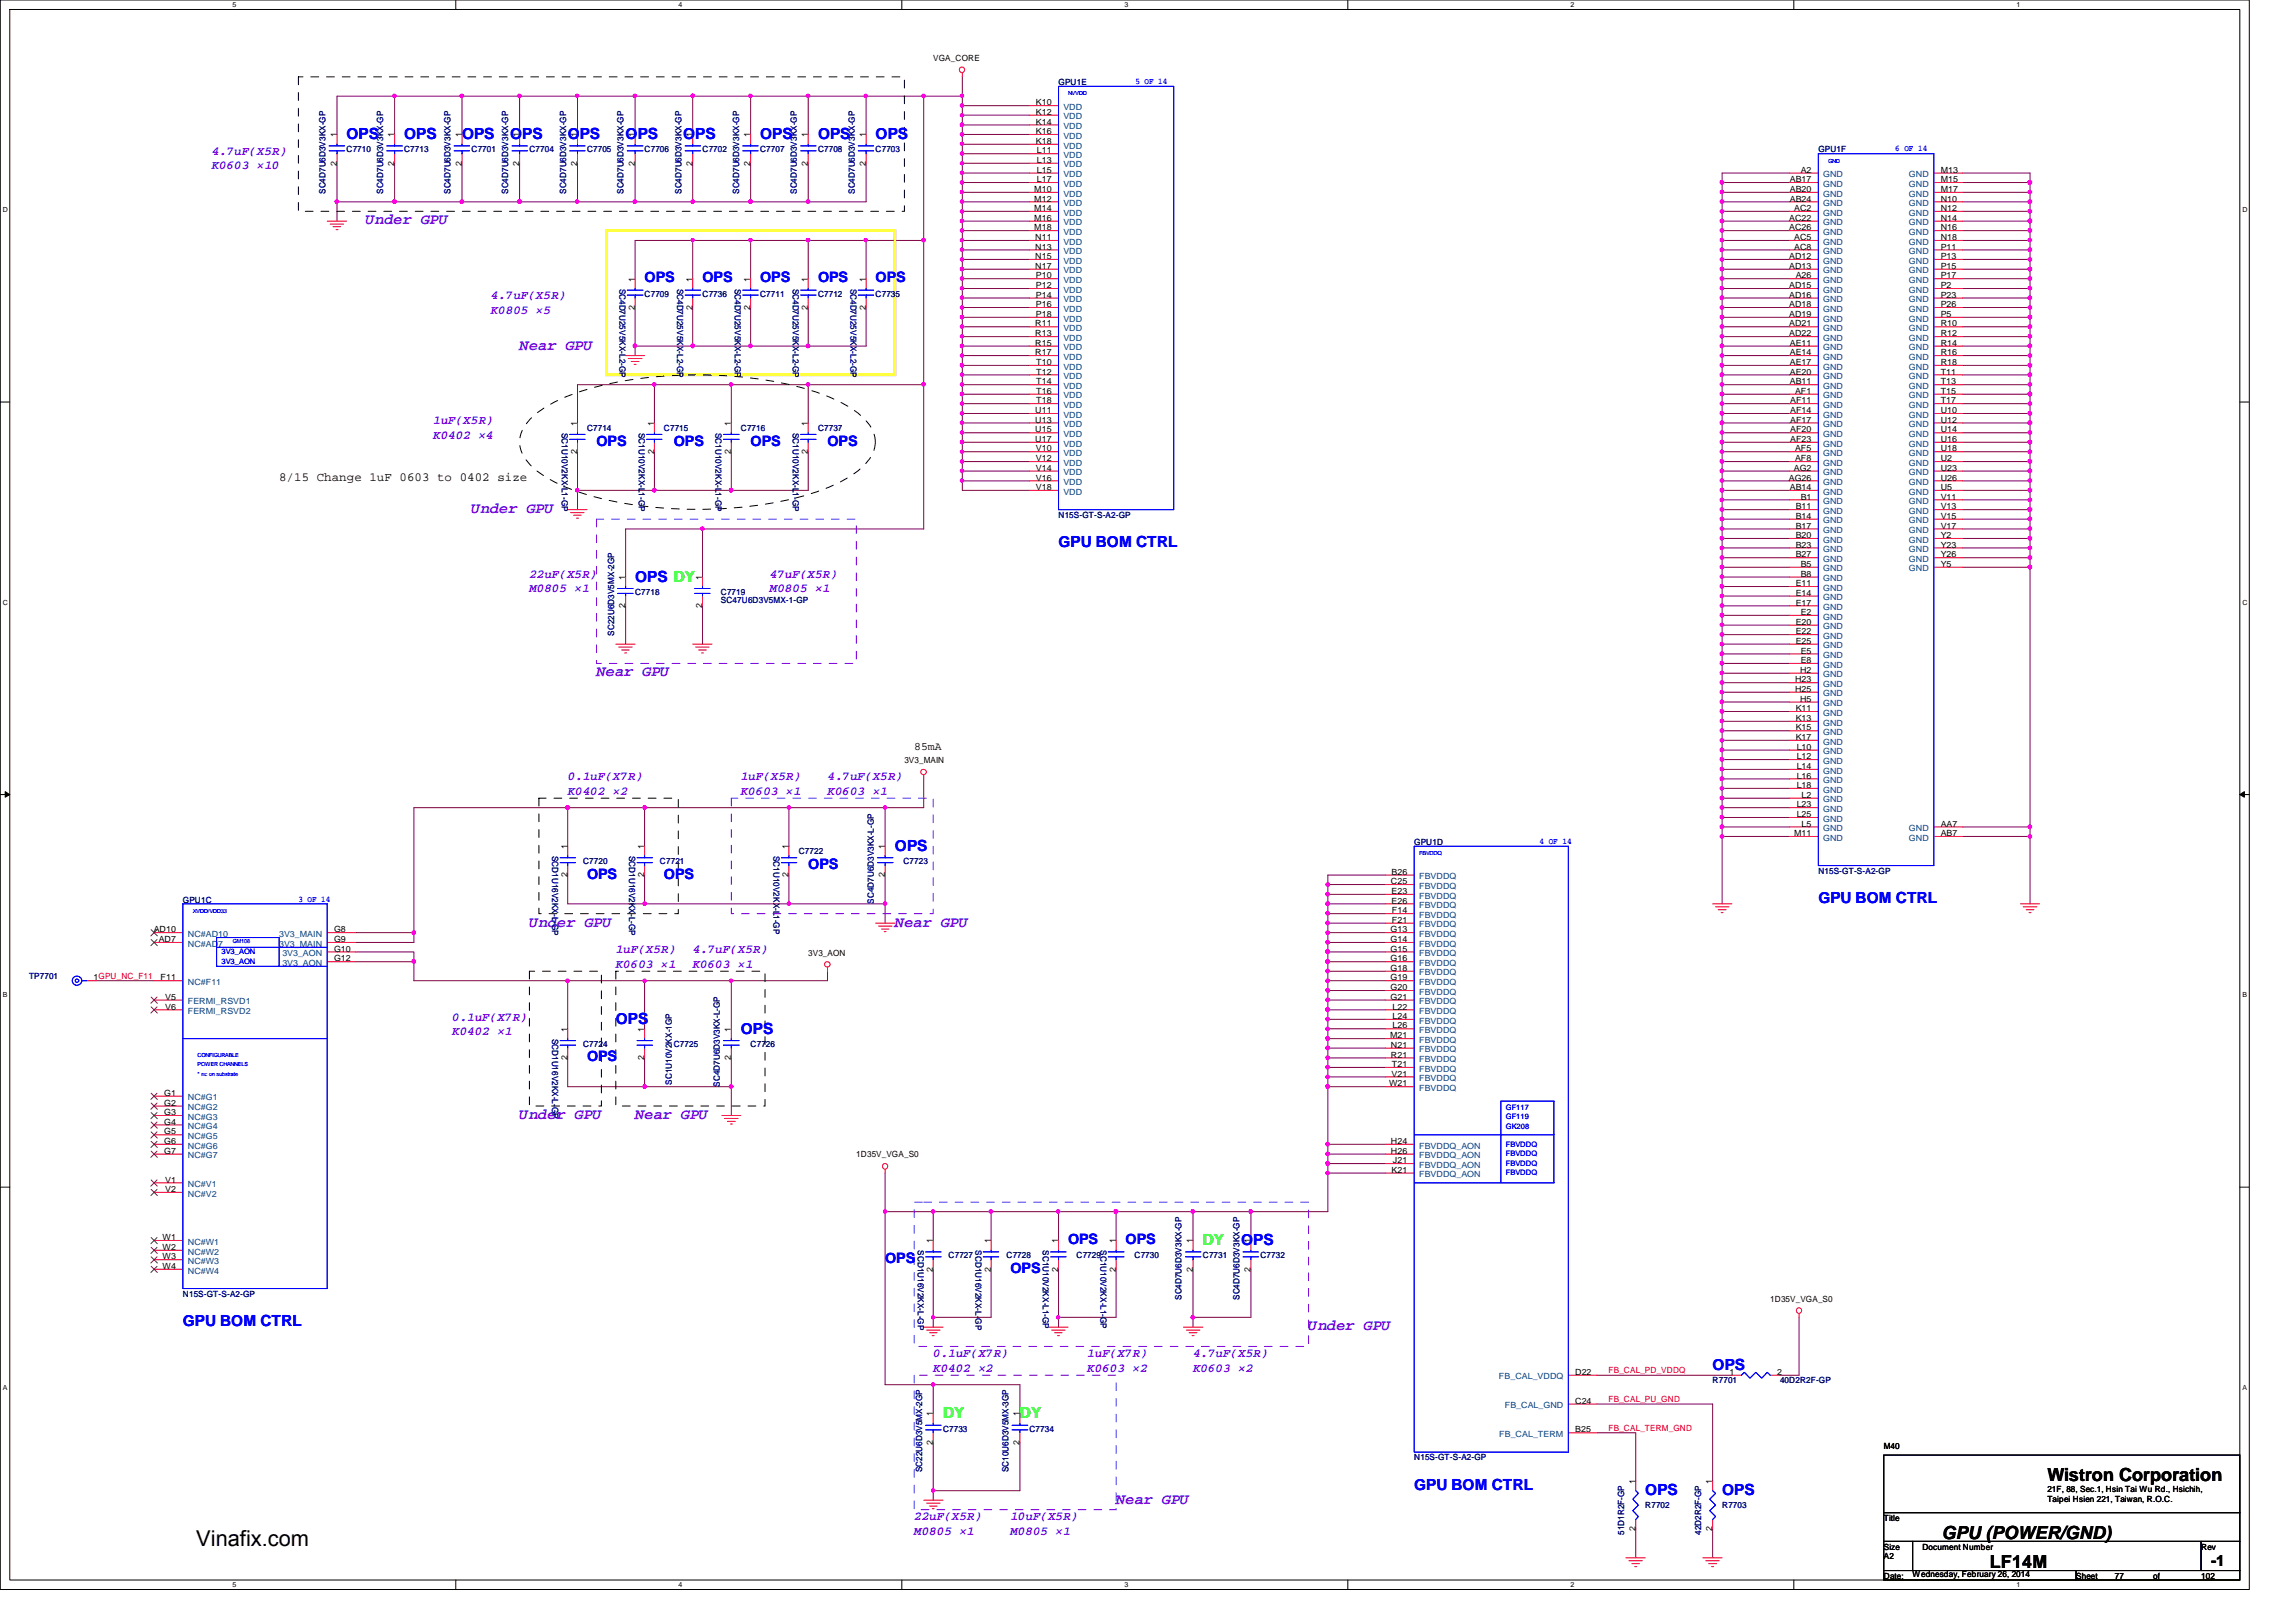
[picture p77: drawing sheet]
<svg xmlns="http://www.w3.org/2000/svg" width="297mm" height="210mm" viewBox="0 0 297 210" stroke-linecap="round" stroke-linejoin="round" font-family="sans-serif">
<defs><g id="words">
<text font-size="2.8" x="25.4" y="200.1">Vinafix.com</text>
<g font-size="2.3">
<text x="264.9" y="191.7">Wistron Corporation</text>
<text x="251.2" y="199.2">GPU (POWER/GND)</text>
<text x="257.4" y="202.9">LF14M</text>
</g>
<g font-size="2" fill="#00f">
<text x="44.8" y="18">OPS</text>
<text x="52.3" y="18">OPS</text>
<text x="59.8" y="18">OPS</text>
<text x="66" y="18">OPS</text>
<text x="73.4" y="18">OPS</text>
<text x="80.9" y="18">OPS</text>
<text x="88.4" y="18">OPS</text>
<text x="98.3" y="18">OPS</text>
<text x="105.8" y="18">OPS</text>
<text x="113.3" y="18">OPS</text>
<text x="136.9" y="70.8">GPU BOM CTRL</text>
<text x="82.2" y="75.3">OPS DY</text>
<text x="115.8" y="110.1">OPS</text>
<text x="235.2" y="116.8">GPU BOM CTRL</text>
<text x="79.7" y="132.5">OPS</text>
<text x="95.8" y="133.8">OPS</text>
<text x="160.6" y="161.2">OPS</text>
<text x="23.7" y="171.6">GPU BOM CTRL</text>
<text x="221.6" y="177.3">OPS</text>
<text x="183" y="192.8">GPU BOM CTRL</text>
<text x="212.8" y="193.5">OPS</text>
<text x="222.8" y="193.5">OPS</text>
</g>
<g font-size="2" fill="#8000ff">
<text x="47.3" y="29">Under GPU</text>
<text x="67.2" y="45.3">Near GPU</text>
<text x="61" y="66.4">Under GPU</text>
<text x="77.2" y="87.5">Near GPU</text>
<text x="68.5" y="119.9">Under GPU</text>
<text x="115.8" y="119.9">Near GPU</text>
<text x="67.2" y="144.8">Under GPU</text>
<text x="82.2" y="144.8">Near GPU</text>
<text x="169.3" y="172.2">Under GPU</text>
<text x="144.4" y="194.6">Near GPU</text>
</g>
<g font-size="2" fill="#0f0">
<text x="155.6" y="161.2">DY</text>
<text x="122" y="183.6">DY</text>
<text x="131.9" y="183.6">DY</text>
</g>
<text font-size="2" x="286" y="202.6">-1</text>
<g font-size="1.9" fill="#00f">
<text x="83.4" y="36.5">OPS</text>
<text x="90.9" y="36.5">OPS</text>
<text x="98.3" y="36.5">OPS</text>
<text x="105.8" y="36.5">OPS</text>
<text x="113.3" y="36.5">OPS</text>
<text x="77.2" y="57.7">OPS</text>
<text x="87.2" y="57.7">OPS</text>
<text x="97.1" y="57.7">OPS</text>
<text x="107.1" y="57.7">OPS</text>
<text x="75.9" y="113.7">OPS</text>
<text x="85.9" y="113.7">OPS</text>
<text x="104.6" y="112.4">OPS</text>
<text x="75.9" y="137.3">OPS</text>
<text x="138.2" y="161">OPS</text>
<text x="145.6" y="161">OPS</text>
<text x="114.5" y="163.5">OPS</text>
<text x="130.7" y="164.7">OPS</text>
</g>
<g font-size="1.6" fill="#8000ff">
<text x="27.4" y="20.1">4.7uF(X5R)</text>
<text x="27.4" y="21.9">K0603 ×10</text>
<text x="63.5" y="38.7">4.7uF(X5R)</text>
<text x="63.5" y="40.6">K0805 ×5</text>
<text x="56" y="54.9">1uF(X5R)</text>
<text x="56" y="56.8">K0402 ×4</text>
<text x="68.5" y="74.8">22uF(X5R)</text>
<text x="68.5" y="76.7">M0805 ×1</text>
<text x="99.6" y="74.8">47uF(X5R)</text>
<text x="99.6" y="76.7">M0805 ×1</text>
<text x="73.4" y="101">0.1uF(X7R)</text>
<text x="95.8" y="101">1uF(X5R)</text>
<text x="107.1" y="101">4.7uF(X5R)</text>
<text x="73.4" y="102.8">K0402 ×2</text>
<text x="95.8" y="102.8">K0603 ×1</text>
<text x="107.1" y="102.8">K0603 ×1</text>
<text x="79.7" y="123.4">1uF(X5R)</text>
<text x="79.7" y="125.2">K0603 ×1</text>
<text x="89.6" y="123.4">4.7uF(X5R)</text>
<text x="89.6" y="125.2">K0603 ×1</text>
<text x="58.5" y="132.1">0.1uF(X7R)</text>
<text x="58.5" y="133.9">K0402 ×1</text>
<text x="120.7" y="175.6">0.1uF(X7R)</text>
<text x="120.7" y="177.5">K0402 ×2</text>
<text x="140.7" y="175.6">1uF(X7R)</text>
<text x="140.7" y="177.5">K0603 ×2</text>
<text x="154.3" y="175.6">4.7uF(X5R)</text>
<text x="154.3" y="177.5">K0603 ×2</text>
<text x="118.3" y="196.8">22uF(X5R)</text>
<text x="130.7" y="196.8">10uF(X5R)</text>
<text x="118.3" y="198.6">M0805 ×1</text>
<text x="130.7" y="198.6">M0805 ×1</text>
</g>
<text font-size="1.6" x="36.1" y="62.2">8/15 Change 1uF 0603 to 0402 size</text>
<text font-size="1.5" x="118.3" y="97">85mA</text>
<g font-size="1.1">
<text x="120.7" y="7.9">VGA_CORE</text>
<text x="43.6" y="17.8" transform="rotate(-90 43.6 17.8)">1</text>
<text x="51" y="17.8" transform="rotate(-90 51 17.8)">1</text>
<text x="59.7" y="17.8" transform="rotate(-90 59.7 17.8)">1</text>
<text x="67.2" y="17.8" transform="rotate(-90 67.2 17.8)">1</text>
<text x="74.7" y="17.8" transform="rotate(-90 74.7 17.8)">1</text>
<text x="82.1" y="17.8" transform="rotate(-90 82.1 17.8)">1</text>
<text x="89.6" y="17.8" transform="rotate(-90 89.6 17.8)">1</text>
<text x="97.1" y="17.8" transform="rotate(-90 97.1 17.8)">1</text>
<text x="104.5" y="17.8" transform="rotate(-90 104.5 17.8)">1</text>
<text x="112" y="17.8" transform="rotate(-90 112 17.8)">1</text>
<text x="134" y="17.4">K16</text>
<text x="134" y="16.1">K14</text>
<text x="134" y="14.9">K12</text>
<text x="134" y="13.6">K10</text>
<text x="43.6" y="21.4" transform="rotate(-90 43.6 21.4)">2</text>
<text x="51" y="21.4" transform="rotate(-90 51 21.4)">2</text>
<text x="59.7" y="21.4" transform="rotate(-90 59.7 21.4)">2</text>
<text x="67.2" y="21.4" transform="rotate(-90 67.2 21.4)">2</text>
<text x="74.7" y="21.4" transform="rotate(-90 74.7 21.4)">2</text>
<text x="82.1" y="21.4" transform="rotate(-90 82.1 21.4)">2</text>
<text x="89.6" y="21.4" transform="rotate(-90 89.6 21.4)">2</text>
<text x="97.1" y="21.4" transform="rotate(-90 97.1 21.4)">2</text>
<text x="104.5" y="21.4" transform="rotate(-90 104.5 21.4)">2</text>
<text x="112" y="21.4" transform="rotate(-90 112 21.4)">2</text>
<text x="134" y="18.6">K18</text>
<text x="134.2" y="23.6">L17</text>
<text x="134.2" y="22.4">L15</text>
<text x="134.2" y="21.1">L13</text>
<text x="134.2" y="19.9">L11</text>
<text x="231.6" y="23.6">AB17</text>
<text x="233" y="22.4">A2</text>
<text x="251.1" y="23.6">M15</text>
<text x="251.1" y="22.4">M13</text>
<text x="133.8" y="29.8">M18</text>
<text x="133.8" y="28.6">M16</text>
<text x="133.8" y="27.3">M14</text>
<text x="133.8" y="26.1">M12</text>
<text x="133.8" y="24.8">M10</text>
<text x="231.5" y="29.8">AC26</text>
<text x="231.5" y="28.6">AC22</text>
<text x="231.6" y="26.1">AB24</text>
<text x="231.6" y="24.8">AB20</text>
<text x="232.1" y="27.3">AC2</text>
<text x="251.1" y="29.8">N16</text>
<text x="251.1" y="28.6">N14</text>
<text x="251.1" y="27.3">N12</text>
<text x="251.1" y="26.1">N10</text>
<text x="251.1" y="24.8">M17</text>
<text x="133.9" y="34.8">N17</text>
<text x="133.9" y="33.5">N15</text>
<text x="133.9" y="32.3">N13</text>
<text x="133.9" y="31.1">N11</text>
<text x="231.5" y="34.8">AD13</text>
<text x="231.5" y="33.5">AD12</text>
<text x="232.1" y="32.3">AC8</text>
<text x="232.1" y="31.1">AC5</text>
<text x="251.1" y="34.8">P15</text>
<text x="251.1" y="33.5">P13</text>
<text x="251.1" y="32.3">P11</text>
<text x="251.1" y="31.1">N18</text>
<text x="82.1" y="40.1" transform="rotate(-90 82.1 40.1)">2</text>
<text x="82.1" y="36.4" transform="rotate(-90 82.1 36.4)">1</text>
<text x="89.6" y="40.1" transform="rotate(-90 89.6 40.1)">2</text>
<text x="89.6" y="36.4" transform="rotate(-90 89.6 36.4)">1</text>
<text x="97.1" y="40.1" transform="rotate(-90 97.1 40.1)">2</text>
<text x="97.1" y="36.4" transform="rotate(-90 97.1 36.4)">1</text>
<text x="104.5" y="40.1" transform="rotate(-90 104.5 40.1)">2</text>
<text x="104.5" y="36.4" transform="rotate(-90 104.5 36.4)">1</text>
<text x="112" y="40.1" transform="rotate(-90 112 40.1)">2</text>
<text x="112" y="36.4" transform="rotate(-90 112 36.4)">1</text>
<text x="134" y="41">P18</text>
<text x="134" y="39.8">P16</text>
<text x="134" y="38.5">P14</text>
<text x="134" y="37.3">P12</text>
<text x="134" y="36">P10</text>
<text x="231.5" y="41">AD19</text>
<text x="231.5" y="39.8">AD18</text>
<text x="231.5" y="38.5">AD16</text>
<text x="231.5" y="37.3">AD15</text>
<text x="232.3" y="36">A26</text>
<text x="251.1" y="41">P5</text>
<text x="251.1" y="39.8">P26</text>
<text x="251.1" y="38.5">P23</text>
<text x="251.1" y="37.3">P2</text>
<text x="251.1" y="36">P17</text>
<text x="133.9" y="46">R17</text>
<text x="133.9" y="44.7">R15</text>
<text x="133.9" y="43.5">R13</text>
<text x="133.9" y="42.2">R11</text>
<text x="134.1" y="47.2">T10</text>
<text x="231.5" y="43.5">AD22</text>
<text x="231.5" y="42.2">AD21</text>
<text x="231.6" y="47.2">AE17</text>
<text x="231.6" y="46">AE14</text>
<text x="231.6" y="44.7">AE11</text>
<text x="251.1" y="47.2">R18</text>
<text x="251.1" y="46">R16</text>
<text x="251.1" y="44.7">R14</text>
<text x="251.1" y="43.5">R12</text>
<text x="251.1" y="42.2">R10</text>
<text x="133.9" y="53.5">U11</text>
<text x="134.1" y="52.2">T18</text>
<text x="134.1" y="51">T16</text>
<text x="134.1" y="49.7">T14</text>
<text x="134.1" y="48.5">T12</text>
<text x="231.6" y="49.7">AB11</text>
<text x="231.6" y="48.5">AE20</text>
<text x="231.6" y="53.5">AF14</text>
<text x="231.6" y="52.2">AF11</text>
<text x="232.2" y="51">AF1</text>
<text x="251.1" y="53.5">U10</text>
<text x="251.1" y="52.2">T17</text>
<text x="251.1" y="51">T15</text>
<text x="251.1" y="49.7">T13</text>
<text x="251.1" y="48.5">T11</text>
<text x="74.7" y="58.8" transform="rotate(-90 74.7 58.8)">2</text>
<text x="74.7" y="55.1" transform="rotate(-90 74.7 55.1)">1</text>
<text x="84.6" y="58.8" transform="rotate(-90 84.6 58.8)">2</text>
<text x="84.6" y="55.1" transform="rotate(-90 84.6 55.1)">1</text>
<text x="94.6" y="58.8" transform="rotate(-90 94.6 58.8)">2</text>
<text x="94.6" y="55.1" transform="rotate(-90 94.6 55.1)">1</text>
<text x="104.5" y="58.8" transform="rotate(-90 104.5 58.8)">2</text>
<text x="104.5" y="55.1" transform="rotate(-90 104.5 55.1)">1</text>
<text x="133.9" y="57.2">U17</text>
<text x="133.9" y="56">U15</text>
<text x="133.9" y="54.7">U13</text>
<text x="134" y="59.7">V12</text>
<text x="134" y="58.4">V10</text>
<text x="231.6" y="57.2">AF23</text>
<text x="231.6" y="56">AF20</text>
<text x="231.6" y="54.7">AF17</text>
<text x="232.2" y="59.7">AF8</text>
<text x="232.2" y="58.4">AF5</text>
<text x="251.1" y="59.7">U2</text>
<text x="251.1" y="58.4">U18</text>
<text x="251.1" y="57.2">U16</text>
<text x="251.1" y="56">U14</text>
<text x="251.1" y="54.7">U12</text>
<text x="134" y="63.4">V18</text>
<text x="134" y="62.2">V16</text>
<text x="134" y="60.9">V14</text>
<text x="231.4" y="62.2">AG26</text>
<text x="231.6" y="63.4">AB14</text>
<text x="232.1" y="60.9">AG2</text>
<text x="232.3" y="65.9">B11</text>
<text x="233" y="64.6">B1</text>
<text x="251.1" y="65.9">V13</text>
<text x="251.1" y="64.6">V11</text>
<text x="251.1" y="63.4">U5</text>
<text x="251.1" y="62.2">U26</text>
<text x="251.1" y="60.9">U23</text>
<text x="232.3" y="70.9">B23</text>
<text x="232.3" y="69.6">B20</text>
<text x="232.3" y="68.4">B17</text>
<text x="232.3" y="67.1">B14</text>
<text x="251.1" y="70.9">Y23</text>
<text x="251.1" y="69.6">Y2</text>
<text x="251.1" y="68.4">V17</text>
<text x="251.1" y="67.1">V15</text>
<text x="80.9" y="75" transform="rotate(-90 80.9 75)">1</text>
<text x="90.8" y="75" transform="rotate(-90 90.8 75)">1</text>
<text x="232.3" y="77.1">E14</text>
<text x="232.3" y="75.9">E11</text>
<text x="232.3" y="72.1">B27</text>
<text x="233" y="74.6">B8</text>
<text x="233" y="73.4">B5</text>
<text x="251.1" y="73.4">Y5</text>
<text x="251.1" y="72.1">Y26</text>
<text x="80.9" y="78.7" transform="rotate(-90 80.9 78.7)">2</text>
<text x="90.8" y="78.7" transform="rotate(-90 90.8 78.7)">2</text>
<text x="232.3" y="83.3">E25</text>
<text x="232.3" y="82.1">E22</text>
<text x="232.3" y="80.9">E20</text>
<text x="232.3" y="78.4">E17</text>
<text x="233" y="79.6">E2</text>
<text x="232.2" y="89.5">H25</text>
<text x="232.2" y="88.3">H23</text>
<text x="232.9" y="87.1">H2</text>
<text x="233" y="85.8">E8</text>
<text x="233" y="84.6">E5</text>
<text x="232.3" y="95.8">K17</text>
<text x="232.3" y="94.5">K15</text>
<text x="232.3" y="93.3">K13</text>
<text x="232.3" y="92">K11</text>
<text x="232.9" y="90.8">H5</text>
<text x="117" y="98.8">3V3_MAIN</text>
<text x="232.4" y="102">L18</text>
<text x="232.4" y="100.8">L16</text>
<text x="232.4" y="99.5">L14</text>
<text x="232.4" y="98.3">L12</text>
<text x="232.4" y="97">L10</text>
<text x="232.4" y="105.7">L25</text>
<text x="232.4" y="104.5">L23</text>
<text x="233.1" y="107">L5</text>
<text x="233.1" y="103.3">L2</text>
<text x="251.1" y="107">AA7</text>
<text x="73.4" y="113.5" transform="rotate(-90 73.4 113.5)">2</text>
<text x="73.4" y="109.9" transform="rotate(-90 73.4 109.9)">1</text>
<text x="83.4" y="113.5" transform="rotate(-90 83.4 113.5)">2</text>
<text x="83.4" y="109.9" transform="rotate(-90 83.4 109.9)">1</text>
<text x="102" y="113.5" transform="rotate(-90 102 113.5)">2</text>
<text x="102" y="109.9" transform="rotate(-90 102 109.9)">1</text>
<text x="114.5" y="113.5" transform="rotate(-90 114.5 113.5)">2</text>
<text x="114.5" y="109.9" transform="rotate(-90 114.5 109.9)">1</text>
<text x="180" y="113.2">B26</text>
<text x="232.1" y="108.2">M11</text>
<text x="251.1" y="108.2">AB7</text>
<text x="180" y="114.4">C25</text>
<text x="180" y="116.9">E26</text>
<text x="180" y="115.7">E23</text>
<text x="180.1" y="119.4">F21</text>
<text x="180.1" y="118.2">F14</text>
<text x="19.9" y="120.6">AD10</text>
<text x="20.5" y="121.9">AD7</text>
<text x="43.2" y="124.4">G12</text>
<text x="43.2" y="123.1">G10</text>
<text x="43.2" y="121.9">G9</text>
<text x="43.2" y="120.6">G8</text>
<text x="104.6" y="123.7">3V3_AON</text>
<text x="179.9" y="125.6">G18</text>
<text x="179.9" y="124.4">G16</text>
<text x="179.9" y="123.1">G15</text>
<text x="179.9" y="121.9">G14</text>
<text x="179.9" y="120.6">G13</text>
<text x="12.1" y="126.9">1GPU_NC_F11</text>
<text x="20.8" y="126.9">F11</text>
<text x="21.4" y="130.6">V6</text>
<text x="21.4" y="129.4">V5</text>
<text x="179.9" y="129.4">G21</text>
<text x="179.9" y="128.1">G20</text>
<text x="179.9" y="126.9">G19</text>
<text x="180.2" y="131.9">L24</text>
<text x="180.2" y="130.6">L22</text>
<text x="73.4" y="137.2" transform="rotate(-90 73.4 137.2)">2</text>
<text x="73.4" y="133.5" transform="rotate(-90 73.4 133.5)">1</text>
<text x="83.4" y="137.2" transform="rotate(-90 83.4 137.2)">2</text>
<text x="83.4" y="133.5" transform="rotate(-90 83.4 133.5)">1</text>
<text x="94.6" y="137.2" transform="rotate(-90 94.6 137.2)">2</text>
<text x="94.6" y="133.5" transform="rotate(-90 94.6 133.5)">1</text>
<text x="179.8" y="134.4">M21</text>
<text x="180" y="136.9">R21</text>
<text x="180" y="135.6">N21</text>
<text x="180.2" y="133.1">L26</text>
<text x="21.2" y="143.1">G2</text>
<text x="21.2" y="141.8">G1</text>
<text x="179.7" y="140.6">W21</text>
<text x="180" y="139.3">V21</text>
<text x="180.1" y="138.1">T21</text>
<text x="21.2" y="149.3">G7</text>
<text x="21.2" y="148">G6</text>
<text x="21.2" y="146.8">G5</text>
<text x="21.2" y="145.5">G4</text>
<text x="21.2" y="144.3">G3</text>
<text x="110.8" y="149.8">1D35V_VGA_S0</text>
<text x="180" y="149.3">H26</text>
<text x="180" y="148">H24</text>
<text x="21.4" y="154.3">V2</text>
<text x="21.4" y="153">V1</text>
<text x="180" y="151.8">K21</text>
<text x="180.2" y="150.5">J21</text>
<text x="21" y="161.8">W2</text>
<text x="21" y="160.5">W1</text>
<text x="120.7" y="160.9" transform="rotate(-90 120.7 160.9)">1</text>
<text x="128.2" y="160.9" transform="rotate(-90 128.2 160.9)">1</text>
<text x="136.9" y="160.9" transform="rotate(-90 136.9 160.9)">1</text>
<text x="144.4" y="160.9" transform="rotate(-90 144.4 160.9)">1</text>
<text x="154.3" y="160.9" transform="rotate(-90 154.3 160.9)">1</text>
<text x="161.8" y="160.9" transform="rotate(-90 161.8 160.9)">1</text>
<text x="21" y="164.2">W4</text>
<text x="21" y="163">W3</text>
<text x="120.7" y="164.5" transform="rotate(-90 120.7 164.5)">2</text>
<text x="128.2" y="164.5" transform="rotate(-90 128.2 164.5)">2</text>
<text x="136.9" y="164.5" transform="rotate(-90 136.9 164.5)">2</text>
<text x="144.4" y="164.5" transform="rotate(-90 144.4 164.5)">2</text>
<text x="154.3" y="164.5" transform="rotate(-90 154.3 164.5)">2</text>
<text x="161.8" y="164.5" transform="rotate(-90 161.8 164.5)">2</text>
<text x="229" y="168.4">1D35V_VGA_S0</text>
<text x="203.8" y="177.9">D22</text>
<text x="223.8" y="177.9">1</text>
<text x="229.9" y="177.9">2</text>
<text x="120.7" y="183.3" transform="rotate(-90 120.7 183.3)">1</text>
<text x="131.9" y="183.3" transform="rotate(-90 131.9 183.3)">1</text>
<text x="203.8" y="185.4">B25</text>
<text x="203.8" y="181.7">C24</text>
<text x="120.7" y="186.9" transform="rotate(-90 120.7 186.9)">2</text>
<text x="131.9" y="186.9" transform="rotate(-90 131.9 186.9)">2</text>
<text x="243.7" y="187.5">M40</text>
<text x="211.6" y="192" transform="rotate(-90 211.6 192)">1</text>
<text x="221.5" y="192" transform="rotate(-90 221.5 192)">1</text>
<text x="243.7" y="196.8">Title</text>
<text x="264.9" y="193.1">21F, 88, Sec.1, Hsin Tai Wu Rd., Hsichih,</text>
<text x="264.9" y="194.4">Taipei Hsien 221, Taiwan, R.O.C.</text>
<text x="211.6" y="198.2" transform="rotate(-90 211.6 198.2)">2</text>
<text x="221.5" y="198.2" transform="rotate(-90 221.5 198.2)">2</text>
<text x="243.7" y="200.5">Size</text>
<text x="243.7" y="201.8">A2</text>
<text x="248.7" y="200.5">Document Number</text>
<text x="284.8" y="200.5">Rev</text>
<text x="243.7" y="204.3">Date:</text>
<text x="247.4" y="204">Wednesday, February 26, 2014</text>
<text x="268.6" y="204.3">Sheet</text>
<text x="273.6" y="204.3">77</text>
<text x="278.6" y="204.3">of</text>
<text x="284.8" y="204.3">102</text>
</g>
<g font-size="1.1" fill="#000080">
<text x="136.9" y="11">GPU1E</text>
<text x="44.8" y="19.7">C7710</text>
<text x="52.3" y="19.7">C7713</text>
<text x="61" y="19.7">C7701</text>
<text x="68.5" y="19.7">C7704</text>
<text x="75.9" y="19.7">C7705</text>
<text x="83.4" y="19.7">C7706</text>
<text x="90.9" y="19.7">C7702</text>
<text x="98.3" y="19.7">C7707</text>
<text x="105.8" y="19.7">C7708</text>
<text x="113.3" y="19.7">C7703</text>
<text x="235.2" y="19.7">GPU1F</text>
<text x="42.1" y="25.1" transform="rotate(-90 42.1 25.1)">SC4D7U6D3V3KX-GP</text>
<text x="49.6" y="25.1" transform="rotate(-90 49.6 25.1)">SC4D7U6D3V3KX-GP</text>
<text x="58.3" y="25.1" transform="rotate(-90 58.3 25.1)">SC4D7U6D3V3KX-GP</text>
<text x="65.7" y="25.1" transform="rotate(-90 65.7 25.1)">SC4D7U6D3V3KX-GP</text>
<text x="73.2" y="25.1" transform="rotate(-90 73.2 25.1)">SC4D7U6D3V3KX-GP</text>
<text x="80.7" y="25.1" transform="rotate(-90 80.7 25.1)">SC4D7U6D3V3KX-GP</text>
<text x="88.2" y="25.1" transform="rotate(-90 88.2 25.1)">SC4D7U6D3V3KX-GP</text>
<text x="95.6" y="25.1" transform="rotate(-90 95.6 25.1)">SC4D7U6D3V3KX-GP</text>
<text x="103.1" y="25.1" transform="rotate(-90 103.1 25.1)">SC4D7U6D3V3KX-GP</text>
<text x="110.6" y="25.1" transform="rotate(-90 110.6 25.1)">SC4D7U6D3V3KX-GP</text>
<text x="80.1" y="37.3" transform="rotate(90 80.1 37.3)">SC4D7U25V5KX-L2-GP</text>
<text x="83.4" y="38.4">C7709</text>
<text x="87.6" y="37.3" transform="rotate(90 87.6 37.3)">SC4D7U25V5KX-L2-GP</text>
<text x="90.9" y="38.4">C7736</text>
<text x="95.1" y="37.3" transform="rotate(90 95.1 37.3)">SC4D7U25V5KX-L2-GP</text>
<text x="98.3" y="38.4">C7711</text>
<text x="102.6" y="37.3" transform="rotate(90 102.6 37.3)">SC4D7U25V5KX-L2-GP</text>
<text x="105.8" y="38.4">C7712</text>
<text x="110" y="37.3" transform="rotate(90 110 37.3)">SC4D7U25V5KX-L2-GP</text>
<text x="113.3" y="38.4">C7735</text>
<text x="72.7" y="56" transform="rotate(90 72.7 56)">SC1U10V2KX-L1-GP</text>
<text x="75.9" y="55.8">C7714</text>
<text x="82.6" y="56" transform="rotate(90 82.6 56)">SC1U10V2KX-L1-GP</text>
<text x="85.9" y="55.8">C7715</text>
<text x="92.6" y="56" transform="rotate(90 92.6 56)">SC1U10V2KX-L1-GP</text>
<text x="95.8" y="55.8">C7716</text>
<text x="102.6" y="56" transform="rotate(90 102.6 56)">SC1U10V2KX-L1-GP</text>
<text x="105.8" y="55.8">C7737</text>
<text x="136.9" y="67">N15S-GT-S-A2-GP</text>
<text x="82.2" y="77">C7718</text>
<text x="93.3" y="77">C7719</text>
<text x="79.5" y="82.3" transform="rotate(-90 79.5 82.3)">SC22U6D3V5MX-2GP</text>
<text x="93.3" y="78.1">SC47U6D3V5MX-1-GP</text>
<text x="71.5" y="110.7" transform="rotate(90 71.5 110.7)">SCD1U16V2KX-L-GP</text>
<text x="75.4" y="111.8">C7720</text>
<text x="81.4" y="110.7" transform="rotate(90 81.4 110.7)">SCD1U16V2KX-L-GP</text>
<text x="85.4" y="111.8">C7721</text>
<text x="100.1" y="110.7" transform="rotate(90 100.1 110.7)">SC1U10V2KX-L1-GP</text>
<text x="103.3" y="110.6">C7722</text>
<text x="116.9" y="111.8">C7723</text>
<text x="183" y="109.3">GPU1D</text>
<text x="235.2" y="113.1">N15S-GT-S-A2-GP</text>
<text x="23.7" y="116.8">GPU1C</text>
<text x="113.1" y="117" transform="rotate(-90 113.1 117)">SC4D7U6D3V3KX-L-GP</text>
<text x="3.8" y="126.7">TP7701</text>
<text x="71.5" y="134.4" transform="rotate(90 71.5 134.4)">SCD1U16V2KX-L-GP</text>
<text x="75.4" y="135.5">C7724</text>
<text x="87.2" y="135.5">C7725</text>
<text x="97.1" y="135.5">C7726</text>
<text x="86.9" y="140.4" transform="rotate(-90 86.9 140.4)">SC1U10V2KX-1GP</text>
<text x="93.1" y="140.6" transform="rotate(-90 93.1 140.6)">SC4D7U6D3V3KX-L-GP</text>
<text x="118.7" y="161.8" transform="rotate(90 118.7 161.8)">SCD1U16V2KX-L-GP</text>
<text x="126.2" y="161.8" transform="rotate(90 126.2 161.8)">SCD1U16V2KX-L-GP</text>
<text x="134.9" y="161.8" transform="rotate(90 134.9 161.8)">SC1U10V2KX-L1-GP</text>
<text x="142.4" y="161.8" transform="rotate(90 142.4 161.8)">SC1U10V2KX-L1-GP</text>
<text x="23.7" y="167.8">N15S-GT-S-A2-GP</text>
<text x="122.7" y="162.9">C7727</text>
<text x="130.2" y="162.9">C7728</text>
<text x="139.3" y="162.9">C7729</text>
<text x="146.8" y="162.9">C7730</text>
<text x="155.6" y="162.9">C7731</text>
<text x="163.1" y="162.9">C7732</text>
<text x="152.9" y="168.2" transform="rotate(-90 152.9 168.2)">SC4D7U6D3V3KX-GP</text>
<text x="160.4" y="168.2" transform="rotate(-90 160.4 168.2)">SC4D7U6D3V3KX-GP</text>
<text x="221.6" y="179">R7701</text>
<text x="230.3" y="179">40D2R2F-GP</text>
<text x="122" y="185.3">C7733</text>
<text x="133.2" y="185.3">C7734</text>
<text x="119.3" y="190.5" transform="rotate(-90 119.3 190.5)">SC22U6D3V5MX-2GP</text>
<text x="130.5" y="190.5" transform="rotate(-90 130.5 190.5)">SC10U6D3V5MX-3GP</text>
<text x="183" y="189">N15S-GT-S-A2-GP</text>
<text x="212.8" y="195.2">R7702</text>
<text x="222.8" y="195.2">R7703</text>
<text x="210.1" y="198.6" transform="rotate(-90 210.1 198.6)">51D1R2F-GP</text>
<text x="220.1" y="198.6" transform="rotate(-90 220.1 198.6)">42D2R2F-GP</text>
</g>
<g font-size="1.1" fill="#00f">
<text x="146.9" y="10.9">5 OF 14</text>
<text x="245.2" y="19.6">6 OF 14</text>
<text x="199.2" y="109.2">4 OF 14</text>
<text x="38.6" y="116.7">3 OF 14</text>
</g>
<g font-size="1.1" fill="#004080">
<text x="137.6" y="17.9">VDD</text>
<text x="137.6" y="16.7">VDD</text>
<text x="137.6" y="15.5">VDD</text>
<text x="137.6" y="14.2">VDD</text>
<text x="137.6" y="22.9">VDD</text>
<text x="137.6" y="21.7">VDD</text>
<text x="137.6" y="20.4">VDD</text>
<text x="137.6" y="19.2">VDD</text>
<text x="235.9" y="22.9">GND</text>
<text x="247" y="22.9">GND</text>
<text x="137.6" y="29.2">VDD</text>
<text x="137.6" y="27.9">VDD</text>
<text x="137.6" y="26.7">VDD</text>
<text x="137.6" y="25.4">VDD</text>
<text x="137.6" y="24.2">VDD</text>
<text x="235.9" y="29.2">GND</text>
<text x="235.9" y="27.9">GND</text>
<text x="235.9" y="26.7">GND</text>
<text x="235.9" y="25.4">GND</text>
<text x="235.9" y="24.2">GND</text>
<text x="247" y="29.2">GND</text>
<text x="247" y="27.9">GND</text>
<text x="247" y="26.7">GND</text>
<text x="247" y="25.4">GND</text>
<text x="247" y="24.2">GND</text>
<text x="137.6" y="35.4">VDD</text>
<text x="137.6" y="34.1">VDD</text>
<text x="137.6" y="32.9">VDD</text>
<text x="137.6" y="31.7">VDD</text>
<text x="137.6" y="30.4">VDD</text>
<text x="235.9" y="35.4">GND</text>
<text x="235.9" y="34.1">GND</text>
<text x="235.9" y="32.9">GND</text>
<text x="235.9" y="31.7">GND</text>
<text x="235.9" y="30.4">GND</text>
<text x="247" y="35.4">GND</text>
<text x="247" y="34.1">GND</text>
<text x="247" y="32.9">GND</text>
<text x="247" y="31.7">GND</text>
<text x="247" y="30.4">GND</text>
<text x="137.6" y="41.6">VDD</text>
<text x="137.6" y="40.3">VDD</text>
<text x="137.6" y="39.1">VDD</text>
<text x="137.6" y="37.9">VDD</text>
<text x="137.6" y="36.6">VDD</text>
<text x="235.9" y="41.6">GND</text>
<text x="235.9" y="40.3">GND</text>
<text x="235.9" y="39.1">GND</text>
<text x="235.9" y="37.9">GND</text>
<text x="235.9" y="36.6">GND</text>
<text x="247" y="41.6">GND</text>
<text x="247" y="40.3">GND</text>
<text x="247" y="39.1">GND</text>
<text x="247" y="37.9">GND</text>
<text x="247" y="36.6">GND</text>
<text x="137.6" y="47.8">VDD</text>
<text x="137.6" y="46.6">VDD</text>
<text x="137.6" y="45.3">VDD</text>
<text x="137.6" y="44.1">VDD</text>
<text x="137.6" y="42.8">VDD</text>
<text x="235.9" y="47.8">GND</text>
<text x="235.9" y="46.6">GND</text>
<text x="235.9" y="45.3">GND</text>
<text x="235.9" y="44.1">GND</text>
<text x="235.9" y="42.8">GND</text>
<text x="247" y="47.8">GND</text>
<text x="247" y="46.6">GND</text>
<text x="247" y="45.3">GND</text>
<text x="247" y="44.1">GND</text>
<text x="247" y="42.8">GND</text>
<text x="137.6" y="52.8">VDD</text>
<text x="137.6" y="51.6">VDD</text>
<text x="137.6" y="50.3">VDD</text>
<text x="137.6" y="49.1">VDD</text>
<text x="235.9" y="52.8">GND</text>
<text x="235.9" y="51.6">GND</text>
<text x="235.9" y="50.3">GND</text>
<text x="235.9" y="49.1">GND</text>
<text x="247" y="52.8">GND</text>
<text x="247" y="51.6">GND</text>
<text x="247" y="50.3">GND</text>
<text x="247" y="49.1">GND</text>
<text x="137.6" y="59">VDD</text>
<text x="137.6" y="57.8">VDD</text>
<text x="137.6" y="56.6">VDD</text>
<text x="137.6" y="55.3">VDD</text>
<text x="137.6" y="54.1">VDD</text>
<text x="235.9" y="59">GND</text>
<text x="235.9" y="57.8">GND</text>
<text x="235.9" y="56.6">GND</text>
<text x="235.9" y="55.3">GND</text>
<text x="235.9" y="54.1">GND</text>
<text x="247" y="59">GND</text>
<text x="247" y="57.8">GND</text>
<text x="247" y="56.6">GND</text>
<text x="247" y="55.3">GND</text>
<text x="247" y="54.1">GND</text>
<text x="137.6" y="64">VDD</text>
<text x="137.6" y="62.8">VDD</text>
<text x="137.6" y="61.5">VDD</text>
<text x="137.6" y="60.3">VDD</text>
<text x="235.9" y="65.2">GND</text>
<text x="235.9" y="64">GND</text>
<text x="235.9" y="62.8">GND</text>
<text x="235.9" y="61.5">GND</text>
<text x="235.9" y="60.3">GND</text>
<text x="247" y="65.2">GND</text>
<text x="247" y="64">GND</text>
<text x="247" y="62.8">GND</text>
<text x="247" y="61.5">GND</text>
<text x="247" y="60.3">GND</text>
<text x="235.9" y="71.5">GND</text>
<text x="235.9" y="70.2">GND</text>
<text x="235.9" y="69">GND</text>
<text x="235.9" y="67.7">GND</text>
<text x="235.9" y="66.5">GND</text>
<text x="247" y="71.5">GND</text>
<text x="247" y="70.2">GND</text>
<text x="247" y="69">GND</text>
<text x="247" y="67.7">GND</text>
<text x="247" y="66.5">GND</text>
<text x="235.9" y="77.7">GND</text>
<text x="235.9" y="76.5">GND</text>
<text x="235.9" y="75.2">GND</text>
<text x="235.9" y="74">GND</text>
<text x="235.9" y="72.7">GND</text>
<text x="247" y="74">GND</text>
<text x="247" y="72.7">GND</text>
<text x="235.9" y="83.9">GND</text>
<text x="235.9" y="82.7">GND</text>
<text x="235.9" y="81.4">GND</text>
<text x="235.9" y="80.2">GND</text>
<text x="235.9" y="79">GND</text>
<text x="235.9" y="88.9">GND</text>
<text x="235.9" y="87.7">GND</text>
<text x="235.9" y="86.4">GND</text>
<text x="235.9" y="85.2">GND</text>
<text x="235.9" y="95.1">GND</text>
<text x="235.9" y="93.9">GND</text>
<text x="235.9" y="92.6">GND</text>
<text x="235.9" y="91.4">GND</text>
<text x="235.9" y="90.1">GND</text>
<text x="235.9" y="101.3">GND</text>
<text x="235.9" y="100.1">GND</text>
<text x="235.9" y="98.8">GND</text>
<text x="235.9" y="97.6">GND</text>
<text x="235.9" y="96.4">GND</text>
<text x="235.9" y="107.6">GND</text>
<text x="235.9" y="106.3">GND</text>
<text x="235.9" y="105.1">GND</text>
<text x="235.9" y="103.8">GND</text>
<text x="235.9" y="102.6">GND</text>
<text x="247" y="107.6">GND</text>
<text x="183.6" y="113.8">FBVDDQ</text>
<text x="235.9" y="108.8">GND</text>
<text x="247" y="108.8">GND</text>
<text x="183.6" y="118.8">FBVDDQ</text>
<text x="183.6" y="117.5">FBVDDQ</text>
<text x="183.6" y="116.3">FBVDDQ</text>
<text x="183.6" y="115">FBVDDQ</text>
<text x="24.3" y="122.5">NC#AD7</text>
<text x="24.3" y="121.2">NC#AD10</text>
<text x="36.1" y="122.5">3V3_MAIN</text>
<text x="36.1" y="121.2">3V3_MAIN</text>
<text x="36.5" y="125">3V3_AON</text>
<text x="36.5" y="123.7">3V3_AON</text>
<text x="183.6" y="125">FBVDDQ</text>
<text x="183.6" y="123.7">FBVDDQ</text>
<text x="183.6" y="122.5">FBVDDQ</text>
<text x="183.6" y="121.2">FBVDDQ</text>
<text x="183.6" y="120">FBVDDQ</text>
<text x="24.3" y="131.2">FERMI_RSVD2</text>
<text x="24.3" y="130">FERMI_RSVD1</text>
<text x="24.3" y="127.5">NC#F11</text>
<text x="183.6" y="131.2">FBVDDQ</text>
<text x="183.6" y="130">FBVDDQ</text>
<text x="183.6" y="128.7">FBVDDQ</text>
<text x="183.6" y="127.5">FBVDDQ</text>
<text x="183.6" y="126.2">FBVDDQ</text>
<text x="183.6" y="137.5">FBVDDQ</text>
<text x="183.6" y="136.2">FBVDDQ</text>
<text x="183.6" y="135">FBVDDQ</text>
<text x="183.6" y="133.7">FBVDDQ</text>
<text x="183.6" y="132.5">FBVDDQ</text>
<text x="24.3" y="143.7">NC#G2</text>
<text x="24.3" y="142.4">NC#G1</text>
<text x="183.6" y="141.2">FBVDDQ</text>
<text x="183.6" y="139.9">FBVDDQ</text>
<text x="183.6" y="138.7">FBVDDQ</text>
<text x="24.3" y="149.9">NC#G7</text>
<text x="24.3" y="148.6">NC#G6</text>
<text x="24.3" y="147.4">NC#G5</text>
<text x="24.3" y="146.1">NC#G4</text>
<text x="24.3" y="144.9">NC#G3</text>
<text x="183.6" y="149.9">FBVDDQ_AON</text>
<text x="183.6" y="148.6">FBVDDQ_AON</text>
<text x="24.3" y="154.9">NC#V2</text>
<text x="24.3" y="153.6">NC#V1</text>
<text x="183.6" y="152.4">FBVDDQ_AON</text>
<text x="183.6" y="151.1">FBVDDQ_AON</text>
<text x="24.3" y="161.1">NC#W1</text>
<text x="24.3" y="164.8">NC#W4</text>
<text x="24.3" y="163.6">NC#W3</text>
<text x="24.3" y="162.3">NC#W2</text>
<text x="193.9" y="178.5">FB_CAL_VDDQ</text>
<text x="194" y="186">FB_CAL_TERM</text>
<text x="194.7" y="182.2">FB_CAL_GND</text>
</g>
<g font-size="1.1" fill="#f00">
<text x="208.1" y="177.7">FB_CAL_PD_VDDQ</text>
<text x="208.1" y="181.4">FB_CAL_PU_GND</text>
<text x="208.1" y="185.2">FB_CAL_TERM_GND</text>
</g>
<g font-size="1" fill="#00f">
<text x="28.7" y="123.5">3V3_AON</text>
<text x="28.7" y="124.7">3V3_AON</text>
<text x="194.8" y="143.6">GF117</text>
<text x="194.8" y="146.1">GK208</text>
<text x="194.8" y="144.9">GF119</text>
<text x="194.8" y="148.4">FBVDDQ</text>
<text x="194.8" y="149.6">FBVDDQ</text>
<text x="194.8" y="152.1">FBVDDQ</text>
<text x="194.8" y="150.8">FBVDDQ</text>
</g>
<g font-size=".9">
<text x="30.1" y=".9">5</text>
<text x="87.8" y=".9">4</text>
<text x="145.5" y=".9">3</text>
<text x="203.2" y=".9">2</text>
<text x="260.9" y=".9">1</text>
<text x=".4" y="27.4">D</text>
<text x="290.1" y="27.4">D</text>
<text x=".4" y="78.2">C</text>
<text x="290.1" y="78.2">C</text>
<text x=".4" y="129">B</text>
<text x="290.1" y="129">B</text>
<text x=".4" y="179.8">A</text>
<text x="290.1" y="179.8">A</text>
<text x="30.1" y="205.4">5</text>
<text x="87.8" y="205.4">4</text>
<text x="145.5" y="205.4">3</text>
<text x="203.2" y="205.4">2</text>
<text x="260.9" y="205.4">1</text>
</g>
<g font-size=".7" fill="#00f">
<text x="138.2" y="12.3">NVVDD</text>
<text x="236.5" y="21">GND</text>
<text x="183.6" y="110.7">FBVDDQ</text>
<text x="24.9" y="118.1">XVDD/VDD33</text>
<text x="30.1" y="122.1">GM108</text>
<text x="25.6" y="136.8">CONFIGURABLE</text>
<text x="25.6" y="138">POWER CHANNELS</text>
<text x="25.6" y="139.3">* nc on substrate</text>
</g>
</g></defs>
<path d="M0 0h291v205.7h-291zM1.3 1.2h288.5v203.3h-288.5z" fill="none" stroke="#000" stroke-width=".13"/>
<g fill="#fff">
<path d="M30.1 .1h.5v1h-.5z"/>
<path d="M30.1 204.6h.5v1h-.5z"/>
</g>
<path d="M59 0v1.2M59 204.5v1.2" fill="none" stroke="#000" stroke-width=".13"/>
<g fill="#fff">
<path d="M87.8 .1h.5v1h-.5z"/>
<path d="M87.8 204.6h.5v1h-.5z"/>
</g>
<path d="M116.7 0v1.2M116.7 204.5v1.2" fill="none" stroke="#000" stroke-width=".13"/>
<g fill="#fff">
<path d="M145.5 .1h.5v1h-.5z"/>
<path d="M145.5 204.6h.5v1h-.5z"/>
</g>
<path d="M174.4 0v1.2M174.4 204.5v1.2" fill="none" stroke="#000" stroke-width=".13"/>
<g fill="#fff">
<path d="M203.2 .1h.5v1h-.5z"/>
<path d="M203.2 204.6h.5v1h-.5z"/>
</g>
<path d="M232.1 0v1.2M232.1 204.5v1.2" fill="none" stroke="#000" stroke-width=".13"/>
<g fill="#fff">
<path d="M260.9 .1h.5v1h-.5z"/>
<path d="M260.9 204.6h.5v1h-.5z"/>
<path d="M.4 26.6h.6v1h-.6z"/>
<path d="M290.1 26.6h.6v1h-.6z"/>
<path d="M.4 77.4h.6v1h-.6z"/>
<path d="M290.1 77.4h.6v1h-.6z"/>
</g>
<path d="M0 52h1.3M289.8 52h1.2" fill="none" stroke="#000" stroke-width=".13"/>
<g fill="#fff">
<path d="M.4 128.2h.6v1h-.6z"/>
<path d="M290.1 128.2h.6v1h-.6z"/>
</g>
<path d="M0 102.8h1.3M.7 102.4l.6 .4-.6 .4zM289.8 102.8h1.2M289.8 102.8l.6-.4v.8z" fill="none" stroke="#000" stroke-width=".13"/>
<path d="M.7 102.4l.6 .4-.6 .4zM289.8 102.8l.6-.4v.8z" fill="#000"/>
<g fill="#fff">
<path d="M.4 179h.5v1h-.5z"/>
<path d="M290.1 179h.6v1h-.6z"/>
</g>
<path d="M0 153.6h1.3M289.8 153.6h1.2" fill="none" stroke="#000" stroke-width=".13"/>
<path d="M51.1 21.1v5h-7.5v2.5M222.8 22.4h8.7M222.8 72.2v1.2" fill="none" stroke="#800040" stroke-width=".13"/>
<path d="M222.6 72h.3l.1 .1-.1 .2-.1 .1-.2-.1z" fill-rule="evenodd" fill="#f0f"/>
<path d="M222.6 72h.3l.1 .1-.1 .2-.1 .1-.2-.1z" fill="none" stroke="#f0f" stroke-width=".13"/>
<path d="M222.8 37.3v1.3" fill="none" stroke="#800040" stroke-width=".13"/>
<path d="M222.6 37.1h.3l.1 .2-.1 .1-.1 .1-.2-.1z" fill-rule="evenodd" fill="#f0f"/>
<path d="M222.6 37.1h.3l.1 .2-.1 .1-.1 .1-.2-.1z" fill="none" stroke="#f0f" stroke-width=".13"/>
<path d="M222.8 47.3v1.2" fill="none" stroke="#800040" stroke-width=".13"/>
<path d="M222.6 47.1h.3l.1 .1-.1 .2-.1 .1-.2-.1z" fill-rule="evenodd" fill="#f0f"/>
<path d="M222.6 47.1h.3l.1 .1-.1 .2-.1 .1-.2-.1z" fill="none" stroke="#f0f" stroke-width=".13"/>
<path d="M222.8 73.4v1.3M222.8 78.4v1.2" fill="none" stroke="#800040" stroke-width=".13"/>
<path d="M222.6 78.2h.3l.1 .2-.1 .1-.1 .1-.2-.1z" fill-rule="evenodd" fill="#f0f"/>
<path d="M222.6 78.2h.3l.1 .2-.1 .1-.1 .1-.2-.1z" fill="none" stroke="#f0f" stroke-width=".13"/>
<path d="M222.8 79.6v1.3" fill="none" stroke="#800040" stroke-width=".13"/>
<path d="M222.6 79.4h.3l.1 .2-.1 .2h-.1h-.2z" fill-rule="evenodd" fill="#f0f"/>
<path d="M222.6 79.4h.3l.1 .2-.1 .2h-.1h-.2z" fill="none" stroke="#f0f" stroke-width=".13"/>
<path d="M222.8 80.9v1.2" fill="none" stroke="#800040" stroke-width=".13"/>
<path d="M222.6 80.7h.3l.1 .2-.1 .1-.1 .1-.2-.1z" fill-rule="evenodd" fill="#f0f"/>
<path d="M222.6 80.7h.3l.1 .2-.1 .1-.1 .1-.2-.1z" fill="none" stroke="#f0f" stroke-width=".13"/>
<path d="M222.8 32.3v1.3M222.8 61v1.2" fill="none" stroke="#800040" stroke-width=".13"/>
<path d="M222.6 32.1h.3l.1 .2-.1 .2-.1 .1-.2-.1z" fill-rule="evenodd" fill="#f0f"/>
<path d="M222.6 32.1h.3l.1 .2-.1 .2-.1 .1-.2-.1z" fill="none" stroke="#f0f" stroke-width=".13"/>
<path d="M222.8 33.6v1.2M222.8 62.2v1.3M222.8 84.6v1.3M222.8 94.6v1.2" fill="none" stroke="#800040" stroke-width=".13"/>
<path d="M222.6 94.4h.3l.1 .1-.1 .2-.1 .1-.2-.1z" fill-rule="evenodd" fill="#f0f"/>
<path d="M222.6 94.4h.3l.1 .1-.1 .2-.1 .1-.2-.1z" fill="none" stroke="#f0f" stroke-width=".13"/>
<path d="M222.8 95.8v2.5M222.8 99.6v1.2" fill="none" stroke="#800040" stroke-width=".13"/>
<path d="M222.6 99.4h.3l.1 .1-.1 .2h-.1h-.2z" fill-rule="evenodd" fill="#f0f"/>
<path d="M222.6 99.4h.3l.1 .1-.1 .2h-.1h-.2z" fill="none" stroke="#f0f" stroke-width=".13"/>
<path d="M222.8 100.8v1.2M222.8 104.5v1.3" fill="none" stroke="#800040" stroke-width=".13"/>
<path d="M222.6 104.3h.3l.1 .2-.1 .2h-.1h-.2z" fill-rule="evenodd" fill="#f0f"/>
<path d="M222.6 104.3h.3l.1 .2-.1 .2h-.1h-.2z" fill="none" stroke="#f0f" stroke-width=".13"/>
<path d="M222.8 105.8v1.2" fill="none" stroke="#800040" stroke-width=".13"/>
<path d="M222.6 105.6h.3l.1 .1-.1 .2-.1 .1-.2-.1z" fill-rule="evenodd" fill="#f0f"/>
<path d="M222.6 105.6h.3l.1 .1-.1 .2-.1 .1-.2-.1z" fill="none" stroke="#f0f" stroke-width=".13"/>
<path d="M222.8 29.8v1.3" fill="none" stroke="#800040" stroke-width=".13"/>
<path d="M222.6 29.6h.3l.1 .2-.1 .2-.1 .1-.2-.1z" fill-rule="evenodd" fill="#f0f"/>
<path d="M222.6 29.6h.3l.1 .2-.1 .2-.1 .1-.2-.1z" fill="none" stroke="#f0f" stroke-width=".13"/>
<path d="M222.8 53.5v1.2" fill="none" stroke="#800040" stroke-width=".13"/>
<path d="M222.6 53.3h.3l.1 .2-.1 .1-.1 .1-.2-.1z" fill-rule="evenodd" fill="#f0f"/>
<path d="M222.6 53.3h.3l.1 .2-.1 .1-.1 .1-.2-.1z" fill="none" stroke="#f0f" stroke-width=".13"/>
<path d="M222.8 63.5v3.7M222.8 68.5v1.2" fill="none" stroke="#800040" stroke-width=".13"/>
<path d="M222.6 68.3h.3l.1 .1-.1 .1-.1 .1-.2-.1z" fill-rule="evenodd" fill="#f0f"/>
<path d="M222.6 68.3h.3l.1 .1-.1 .1-.1 .1-.2-.1z" fill="none" stroke="#f0f" stroke-width=".13"/>
<path d="M222.8 82.1v1.3" fill="none" stroke="#800040" stroke-width=".13"/>
<path d="M222.6 81.9h.3l.1 .2-.1 .2h-.1h-.2z" fill-rule="evenodd" fill="#f0f"/>
<path d="M222.6 81.9h.3l.1 .2-.1 .2h-.1h-.2z" fill="none" stroke="#f0f" stroke-width=".13"/>
<path d="M222.8 41.1v1.2M222.8 83.4v1.2M231.5 108.2h-8.7v8.8" fill="none" stroke="#800040" stroke-width=".13"/>
<path d="M222.6 40.9h.3l.1 .1-.1 .2-.1 .1-.2-.1z" fill-rule="evenodd" fill="#f0f"/>
<path d="M222.6 40.9h.3l.1 .1-.1 .2-.1 .1-.2-.1z" fill="none" stroke="#f0f" stroke-width=".13"/>
<path d="M222.8 22.4v6.2h8.7M222.8 31.1h8.7M222.8 29.8h8.7" fill="none" stroke="#800040" stroke-width=".13"/>
<path d="M222.6 28.4h.3l.1 .2-.1 .1-.1 .1-.2-.1z" fill-rule="evenodd" fill="#f0f"/>
<path d="M222.6 28.4h.3l.1 .2-.1 .1-.1 .1-.2-.1z" fill="none" stroke="#f0f" stroke-width=".13"/>
<path d="M222.8 27.3h8.7" fill="none" stroke="#800040" stroke-width=".13"/>
<path d="M222.6 27.2h.3l.1 .1-.1 .2-.1 .1-.2-.1z" fill-rule="evenodd" fill="#f0f"/>
<path d="M222.6 27.2h.3l.1 .1-.1 .2-.1 .1-.2-.1z" fill="none" stroke="#f0f" stroke-width=".13"/>
<path d="M222.8 26.1h8.7" fill="none" stroke="#800040" stroke-width=".13"/>
<path d="M222.6 25.9h.3l.1 .2-.1 .2h-.1h-.2z" fill-rule="evenodd" fill="#f0f"/>
<path d="M222.6 25.9h.3l.1 .2-.1 .2h-.1h-.2z" fill="none" stroke="#f0f" stroke-width=".13"/>
<path d="M222.8 24.9h8.7" fill="none" stroke="#800040" stroke-width=".13"/>
<path d="M222.6 24.7h.3l.1 .1-.1 .2-.1 .1-.2-.1z" fill-rule="evenodd" fill="#f0f"/>
<path d="M222.6 24.7h.3l.1 .1-.1 .2-.1 .1-.2-.1z" fill="none" stroke="#f0f" stroke-width=".13"/>
<path d="M222.8 23.6h8.7" fill="none" stroke="#800040" stroke-width=".13"/>
<path d="M222.6 23.4h.3l.1 .2-.1 .2h-.1h-.2z" fill-rule="evenodd" fill="#f0f"/>
<path d="M222.6 23.4h.3l.1 .2-.1 .2h-.1h-.2z" fill="none" stroke="#f0f" stroke-width=".13"/>
<path d="M222.8 39.8h8.7M222.8 38.6h8.7M222.8 41.1h8.7" fill="none" stroke="#800040" stroke-width=".13"/>
<path d="M222.6 38.4h.3l.1 .1-.1 .2-.1 .1-.2-.1z" fill-rule="evenodd" fill="#f0f"/>
<path d="M222.6 38.4h.3l.1 .1-.1 .2-.1 .1-.2-.1z" fill="none" stroke="#f0f" stroke-width=".13"/>
<path d="M222.8 37.3h8.7M222.8 36.1h8.7M222.8 34.8h8.7" fill="none" stroke="#800040" stroke-width=".13"/>
<path d="M222.6 34.6h.3l.1 .2-.1 .2-.1 .1-.2-.1z" fill-rule="evenodd" fill="#f0f"/>
<path d="M222.6 34.6h.3l.1 .2-.1 .2-.1 .1-.2-.1z" fill="none" stroke="#f0f" stroke-width=".13"/>
<path d="M222.8 33.6h8.7" fill="none" stroke="#800040" stroke-width=".13"/>
<path d="M222.6 33.4h.3l.1 .2-.1 .1-.1 .1-.2-.1z" fill-rule="evenodd" fill="#f0f"/>
<path d="M222.6 33.4h.3l.1 .2-.1 .1-.1 .1-.2-.1z" fill="none" stroke="#f0f" stroke-width=".13"/>
<path d="M222.8 32.3h8.7M222.8 51h8.7M222.8 49.8h8.7M222.8 48.5h8.7" fill="none" stroke="#800040" stroke-width=".13"/>
<path d="M222.6 48.3h.3l.1 .2-.1 .1-.1 .1-.2-.1z" fill-rule="evenodd" fill="#f0f"/>
<path d="M222.6 48.3h.3l.1 .2-.1 .1-.1 .1-.2-.1z" fill="none" stroke="#f0f" stroke-width=".13"/>
<path d="M222.8 47.3h8.7M222.8 46h8.7M222.8 44.8h8.7M222.8 43.6h8.7M222.8 42.3h8.7" fill="none" stroke="#800040" stroke-width=".13"/>
<path d="M222.6 42.1h.3l.1 .1-.1 .2-.1 .1-.2-.1z" fill-rule="evenodd" fill="#f0f"/>
<path d="M222.6 42.1h.3l.1 .1-.1 .2-.1 .1-.2-.1z" fill="none" stroke="#f0f" stroke-width=".13"/>
<path d="M222.8 59.7h8.7M222.8 58.5h8.7M222.8 57.2h8.7M222.8 56h8.7M222.8 54.7h8.7M222.8 53.5h8.7M222.8 52.2h8.7M222.8 61h8.7M222.8 70.9h8.7M222.8 69.7h8.7" fill="none" stroke="#800040" stroke-width=".13"/>
<path d="M222.6 69.5h.3l.1 .1-.1 .2-.1 .1-.2-.1z" fill-rule="evenodd" fill="#f0f"/>
<path d="M222.6 69.5h.3l.1 .1-.1 .2-.1 .1-.2-.1z" fill="none" stroke="#f0f" stroke-width=".13"/>
<path d="M222.8 68.5h8.7M222.8 67.2h8.7" fill="none" stroke="#800040" stroke-width=".13"/>
<path d="M222.6 67h.3l.1 .1-.1 .2-.1 .1-.2-.1z" fill-rule="evenodd" fill="#f0f"/>
<path d="M222.6 67h.3l.1 .1-.1 .2-.1 .1-.2-.1z" fill="none" stroke="#f0f" stroke-width=".13"/>
<path d="M222.8 66h8.7" fill="none" stroke="#800040" stroke-width=".13"/>
<path d="M222.6 65.8h.3l.1 .1-.1 .2-.1 .1-.2-.1z" fill-rule="evenodd" fill="#f0f"/>
<path d="M222.6 65.8h.3l.1 .1-.1 .2-.1 .1-.2-.1z" fill="none" stroke="#f0f" stroke-width=".13"/>
<path d="M222.8 64.7h8.7" fill="none" stroke="#800040" stroke-width=".13"/>
<path d="M222.6 64.5h.3l.1 .2-.1 .1-.1 .1-.2-.1z" fill-rule="evenodd" fill="#f0f"/>
<path d="M222.6 64.5h.3l.1 .2-.1 .1-.1 .1-.2-.1z" fill="none" stroke="#f0f" stroke-width=".13"/>
<path d="M222.8 63.5h8.7" fill="none" stroke="#800040" stroke-width=".13"/>
<path d="M222.6 63.3h.3l.1 .1-.1 .2-.1 .1-.2-.1z" fill-rule="evenodd" fill="#f0f"/>
<path d="M222.6 63.3h.3l.1 .1-.1 .2-.1 .1-.2-.1z" fill="none" stroke="#f0f" stroke-width=".13"/>
<path d="M222.8 62.2h8.7" fill="none" stroke="#800040" stroke-width=".13"/>
<path d="M222.6 62h.3l.1 .2-.1 .1-.1 .1-.2-.1z" fill-rule="evenodd" fill="#f0f"/>
<path d="M222.6 62h.3l.1 .2-.1 .1-.1 .1-.2-.1z" fill="none" stroke="#f0f" stroke-width=".13"/>
<path d="M222.8 79.6h8.7M222.8 78.4h8.7M222.8 77.1h8.7M222.8 75.9h8.7M222.8 74.7h8.7M222.8 80.9h8.7" fill="none" stroke="#800040" stroke-width=".13"/>
<path d="M222.6 74.5h.3l.1 .1-.1 .2h-.1h-.2z" fill-rule="evenodd" fill="#f0f"/>
<path d="M222.6 74.5h.3l.1 .1-.1 .2h-.1h-.2z" fill="none" stroke="#f0f" stroke-width=".13"/>
<path d="M222.8 73.4h8.7" fill="none" stroke="#800040" stroke-width=".13"/>
<path d="M222.6 73.2h.3l.1 .2-.1 .1-.1 .1-.2-.1z" fill-rule="evenodd" fill="#f0f"/>
<path d="M222.6 73.2h.3l.1 .2-.1 .1-.1 .1-.2-.1z" fill="none" stroke="#f0f" stroke-width=".13"/>
<path d="M222.8 72.2h8.7M222.8 90.8h8.7M222.8 89.6h8.7M222.8 88.3h8.7M222.8 87.1h8.7M222.8 85.9h8.7" fill="none" stroke="#800040" stroke-width=".13"/>
<path d="M222.6 85.7h.3l.1 .1-.1 .2-.1 .1-.2-.1z" fill-rule="evenodd" fill="#f0f"/>
<path d="M222.6 85.7h.3l.1 .1-.1 .2-.1 .1-.2-.1z" fill="none" stroke="#f0f" stroke-width=".13"/>
<path d="M222.8 84.6h8.7" fill="none" stroke="#800040" stroke-width=".13"/>
<path d="M222.6 84.4h.3l.1 .2-.1 .2h-.1h-.2z" fill-rule="evenodd" fill="#f0f"/>
<path d="M222.6 84.4h.3l.1 .2-.1 .2h-.1h-.2z" fill="none" stroke="#f0f" stroke-width=".13"/>
<path d="M222.8 83.4h8.7" fill="none" stroke="#800040" stroke-width=".13"/>
<path d="M222.6 83.2h.3l.1 .2-.1 .1-.1 .1-.2-.1z" fill-rule="evenodd" fill="#f0f"/>
<path d="M222.6 83.2h.3l.1 .2-.1 .1-.1 .1-.2-.1z" fill="none" stroke="#f0f" stroke-width=".13"/>
<path d="M222.8 82.1h8.7M222.8 100.8h8.7" fill="none" stroke="#800040" stroke-width=".13"/>
<path d="M222.6 100.6h.3l.1 .2-.1 .1-.1 .1-.2-.1z" fill-rule="evenodd" fill="#f0f"/>
<path d="M222.6 100.6h.3l.1 .2-.1 .1-.1 .1-.2-.1z" fill="none" stroke="#f0f" stroke-width=".13"/>
<path d="M222.8 99.6h8.7M222.8 98.3h8.7" fill="none" stroke="#800040" stroke-width=".13"/>
<path d="M222.6 98.1h.3l.1 .2-.1 .1-.1 .1-.2-.1z" fill-rule="evenodd" fill="#f0f"/>
<path d="M222.6 98.1h.3l.1 .2-.1 .1-.1 .1-.2-.1z" fill="none" stroke="#f0f" stroke-width=".13"/>
<path d="M222.8 97.1h8.7" fill="none" stroke="#800040" stroke-width=".13"/>
<path d="M222.6 96.9h.3l.1 .1-.1 .2-.1 .1-.2-.1z" fill-rule="evenodd" fill="#f0f"/>
<path d="M222.6 96.9h.3l.1 .1-.1 .2-.1 .1-.2-.1z" fill="none" stroke="#f0f" stroke-width=".13"/>
<path d="M222.8 95.8h8.7" fill="none" stroke="#800040" stroke-width=".13"/>
<path d="M222.6 95.6h.3l.1 .2-.1 .1-.1 .1-.2-.1z" fill-rule="evenodd" fill="#f0f"/>
<path d="M222.6 95.6h.3l.1 .2-.1 .1-.1 .1-.2-.1z" fill="none" stroke="#f0f" stroke-width=".13"/>
<path d="M222.8 92.1h8.7M231.5 93.3h-8.7v1.3h8.7" fill="none" stroke="#800040" stroke-width=".13"/>
<path d="M222.6 93.1h.3l.1 .2-.1 .1-.1 .1-.2-.1z" fill-rule="evenodd" fill="#f0f"/>
<path d="M222.6 93.1h.3l.1 .2-.1 .1-.1 .1-.2-.1z" fill="none" stroke="#f0f" stroke-width=".13"/>
<path d="M222.8 98.3v1.3M222.8 107v1.2" fill="none" stroke="#800040" stroke-width=".13"/>
<path d="M222.6 108.1h.3l.1 .1-.1 .2-.1 .1-.2-.1z" fill-rule="evenodd" fill="#f0f"/>
<path d="M222.6 108.1h.3l.1 .1-.1 .2-.1 .1-.2-.1z" fill="none" stroke="#f0f" stroke-width=".13"/>
<path d="M222.6 106.8h.3l.1 .2-.1 .2h-.1h-.2z" fill-rule="evenodd" fill="#f0f"/>
<path d="M222.6 106.8h.3l.1 .2-.1 .2h-.1h-.2z" fill="none" stroke="#f0f" stroke-width=".13"/>
<path d="M222.8 107h8.7M222.8 105.8h8.7M222.8 104.5h8.7M222.8 103.3h8.7M222.8 102h8.7" fill="none" stroke="#800040" stroke-width=".13"/>
<path d="M222.6 101.9h.3l.1 .1-.1 .2h-.1h-.2z" fill-rule="evenodd" fill="#f0f"/>
<path d="M222.6 101.9h.3l.1 .1-.1 .2h-.1h-.2z" fill="none" stroke="#f0f" stroke-width=".13"/>
<path d="M222.8 69.7v2.5M222.8 102v1.3" fill="none" stroke="#800040" stroke-width=".13"/>
<path d="M222.6 70.8h.3l.1 .1-.1 .1-.1 .1-.2-.1z" fill-rule="evenodd" fill="#f0f"/>
<path d="M222.6 70.8h.3l.1 .1-.1 .1-.1 .1-.2-.1z" fill="none" stroke="#f0f" stroke-width=".13"/>
<path d="M222.8 74.7v2.4" fill="none" stroke="#800040" stroke-width=".13"/>
<path d="M222.6 75.7h.3l.1 .2-.1 .1-.1 .1-.2-.1z" fill-rule="evenodd" fill="#f0f"/>
<path d="M222.6 75.7h.3l.1 .2-.1 .1-.1 .1-.2-.1z" fill="none" stroke="#f0f" stroke-width=".13"/>
<path d="M222.8 77.1v1.3" fill="none" stroke="#800040" stroke-width=".13"/>
<path d="M222.6 77h.3l.1 .1-.1 .2h-.1h-.2z" fill-rule="evenodd" fill="#f0f"/>
<path d="M222.6 77h.3l.1 .1-.1 .2h-.1h-.2z" fill="none" stroke="#f0f" stroke-width=".13"/>
<path d="M222.8 90.8v1.3" fill="none" stroke="#800040" stroke-width=".13"/>
<path d="M222.6 90.7h.3l.1 .1-.1 .2-.1 .1-.2-.1z" fill-rule="evenodd" fill="#f0f"/>
<path d="M222.6 90.7h.3l.1 .1-.1 .2-.1 .1-.2-.1z" fill="none" stroke="#f0f" stroke-width=".13"/>
<path d="M222.8 92.1v1.2" fill="none" stroke="#800040" stroke-width=".13"/>
<path d="M222.6 91.9h.3l.1 .1-.1 .2-.1 .1-.2-.1z" fill-rule="evenodd" fill="#f0f"/>
<path d="M222.6 91.9h.3l.1 .1-.1 .2-.1 .1-.2-.1z" fill="none" stroke="#f0f" stroke-width=".13"/>
<path d="M222.8 51v1.2" fill="none" stroke="#800040" stroke-width=".13"/>
<path d="M222.6 50.8h.3l.1 .2-.1 .1-.1 .1-.2-.1z" fill-rule="evenodd" fill="#f0f"/>
<path d="M222.6 50.8h.3l.1 .2-.1 .1-.1 .1-.2-.1z" fill="none" stroke="#f0f" stroke-width=".13"/>
<path d="M222.8 59.7v1.3" fill="none" stroke="#800040" stroke-width=".13"/>
<path d="M222.6 60.8h.3l.1 .1-.1 .2-.1 .1-.2-.1z" fill-rule="evenodd" fill="#f0f"/>
<path d="M222.6 60.8h.3l.1 .1-.1 .2-.1 .1-.2-.1z" fill="none" stroke="#f0f" stroke-width=".13"/>
<path d="M222.6 59.5h.3l.1 .2-.1 .2h-.1h-.2z" fill-rule="evenodd" fill="#f0f"/>
<path d="M222.6 59.5h.3l.1 .2-.1 .2h-.1h-.2z" fill="none" stroke="#f0f" stroke-width=".13"/>
<path d="M222.8 87.1v1.2" fill="none" stroke="#800040" stroke-width=".13"/>
<path d="M222.6 86.9h.3l.1 .2-.1 .1-.1 .1-.2-.1z" fill-rule="evenodd" fill="#f0f"/>
<path d="M222.6 86.9h.3l.1 .2-.1 .1-.1 .1-.2-.1z" fill="none" stroke="#f0f" stroke-width=".13"/>
<path d="M222.8 88.3v1.3" fill="none" stroke="#800040" stroke-width=".13"/>
<path d="M222.6 88.2h.3l.1 .1-.1 .2-.1 .1-.2-.1z" fill-rule="evenodd" fill="#f0f"/>
<path d="M222.6 88.2h.3l.1 .1-.1 .2-.1 .1-.2-.1z" fill="none" stroke="#f0f" stroke-width=".13"/>
<path d="M222.8 89.6v1.2" fill="none" stroke="#800040" stroke-width=".13"/>
<path d="M222.6 89.4h.3l.1 .2-.1 .1-.1 .1-.2-.1z" fill-rule="evenodd" fill="#f0f"/>
<path d="M222.6 89.4h.3l.1 .2-.1 .1-.1 .1-.2-.1z" fill="none" stroke="#f0f" stroke-width=".13"/>
<path d="M222.8 103.3v1.2" fill="none" stroke="#800040" stroke-width=".13"/>
<path d="M222.6 103.1h.3l.1 .2-.1 .1-.1 .1-.2-.1z" fill-rule="evenodd" fill="#f0f"/>
<path d="M222.6 103.1h.3l.1 .2-.1 .1-.1 .1-.2-.1z" fill="none" stroke="#f0f" stroke-width=".13"/>
<path d="M222.8 46v1.3M222.8 67.2v1.3M222.8 85.9v1.2" fill="none" stroke="#800040" stroke-width=".13"/>
<path d="M222.6 45.9h.3l.1 .1-.1 .2h-.1h-.2z" fill-rule="evenodd" fill="#f0f"/>
<path d="M222.6 45.9h.3l.1 .1-.1 .2h-.1h-.2z" fill="none" stroke="#f0f" stroke-width=".13"/>
<path d="M222.8 28.6v1.2M222.8 31.1v1.2" fill="none" stroke="#800040" stroke-width=".13"/>
<path d="M222.6 30.9h.3l.1 .2-.1 .1-.1 .1-.2-.1z" fill-rule="evenodd" fill="#f0f"/>
<path d="M222.6 30.9h.3l.1 .2-.1 .1-.1 .1-.2-.1z" fill="none" stroke="#f0f" stroke-width=".13"/>
<path d="M222.8 54.7v1.3" fill="none" stroke="#800040" stroke-width=".13"/>
<path d="M222.6 54.5h.3l.1 .2-.1 .2h-.1h-.2z" fill-rule="evenodd" fill="#f0f"/>
<path d="M222.6 54.5h.3l.1 .2-.1 .2h-.1h-.2z" fill="none" stroke="#f0f" stroke-width=".13"/>
<path d="M222.8 34.8v2.5" fill="none" stroke="#800040" stroke-width=".13"/>
<path d="M222.6 35.9h.3l.1 .1-.1 .2-.1 .1-.2-.1z" fill-rule="evenodd" fill="#f0f"/>
<path d="M222.6 35.9h.3l.1 .1-.1 .2-.1 .1-.2-.1z" fill="none" stroke="#f0f" stroke-width=".13"/>
<path d="M222.8 52.2v1.3" fill="none" stroke="#800040" stroke-width=".13"/>
<path d="M222.6 52.1h.3l.1 .1-.1 .2-.1 .1-.2-.1z" fill-rule="evenodd" fill="#f0f"/>
<path d="M222.6 52.1h.3l.1 .1-.1 .2-.1 .1-.2-.1z" fill="none" stroke="#f0f" stroke-width=".13"/>
<path d="M222.8 49.8v1.2" fill="none" stroke="#800040" stroke-width=".13"/>
<path d="M222.6 49.6h.3l.1 .1-.1 .2-.1 .1-.2-.1z" fill-rule="evenodd" fill="#f0f"/>
<path d="M222.6 49.6h.3l.1 .1-.1 .2-.1 .1-.2-.1z" fill="none" stroke="#f0f" stroke-width=".13"/>
<path d="M222.8 56v1.2" fill="none" stroke="#800040" stroke-width=".13"/>
<path d="M222.6 55.8h.3l.1 .2-.1 .1-.1 .1-.2-.1z" fill-rule="evenodd" fill="#f0f"/>
<path d="M222.6 55.8h.3l.1 .2-.1 .1-.1 .1-.2-.1z" fill="none" stroke="#f0f" stroke-width=".13"/>
<path d="M222.8 38.6v2.5" fill="none" stroke="#800040" stroke-width=".13"/>
<path d="M222.6 39.6h.3l.1 .2-.1 .1-.1 .1-.2-.1z" fill-rule="evenodd" fill="#f0f"/>
<path d="M222.6 39.6h.3l.1 .2-.1 .1-.1 .1-.2-.1z" fill="none" stroke="#f0f" stroke-width=".13"/>
<path d="M222.8 57.2v1.3" fill="none" stroke="#800040" stroke-width=".13"/>
<path d="M222.6 57h.3l.1 .2-.1 .2h-.1h-.2z" fill-rule="evenodd" fill="#f0f"/>
<path d="M222.6 57h.3l.1 .2-.1 .2h-.1h-.2z" fill="none" stroke="#f0f" stroke-width=".13"/>
<path d="M222.8 58.5v1.2" fill="none" stroke="#800040" stroke-width=".13"/>
<path d="M222.6 58.3h.3l.1 .2-.1 .1-.1 .1-.2-.1z" fill-rule="evenodd" fill="#f0f"/>
<path d="M222.6 58.3h.3l.1 .2-.1 .1-.1 .1-.2-.1z" fill="none" stroke="#f0f" stroke-width=".13"/>
<path d="M222.8 42.3v2.5" fill="none" stroke="#800040" stroke-width=".13"/>
<path d="M222.6 43.4h.3l.1 .1-.1 .2h-.1h-.2z" fill-rule="evenodd" fill="#f0f"/>
<path d="M222.6 43.4h.3l.1 .1-.1 .2h-.1h-.2z" fill="none" stroke="#f0f" stroke-width=".13"/>
<path d="M222.8 44.8v1.2" fill="none" stroke="#800040" stroke-width=".13"/>
<path d="M222.6 44.6h.3l.1 .1-.1 .2-.1 .1-.2-.1z" fill-rule="evenodd" fill="#f0f"/>
<path d="M222.6 44.6h.3l.1 .1-.1 .2-.1 .1-.2-.1z" fill="none" stroke="#f0f" stroke-width=".13"/>
<path d="M253.9 29.8h8.7M253.9 28.6h8.7" fill="none" stroke="#800040" stroke-width=".13"/>
<path d="M262.4 28.4h.4v.2v.1l-.2 .1-.2-.1z" fill-rule="evenodd" fill="#f0f"/>
<path d="M262.4 28.4h.4v.2v.1l-.2 .1-.2-.1z" fill="none" stroke="#f0f" stroke-width=".13"/>
<path d="M253.9 27.3h8.7" fill="none" stroke="#800040" stroke-width=".13"/>
<path d="M262.4 27.2h.4v.1v.2l-.2 .1-.2-.1z" fill-rule="evenodd" fill="#f0f"/>
<path d="M262.4 27.2h.4v.1v.2l-.2 .1-.2-.1z" fill="none" stroke="#f0f" stroke-width=".13"/>
<path d="M253.9 26.1h8.7" fill="none" stroke="#800040" stroke-width=".13"/>
<path d="M262.4 25.9h.4v.2v.2h-.2h-.2z" fill-rule="evenodd" fill="#f0f"/>
<path d="M262.4 25.9h.4v.2v.2h-.2h-.2z" fill="none" stroke="#f0f" stroke-width=".13"/>
<path d="M253.9 24.9h8.7" fill="none" stroke="#800040" stroke-width=".13"/>
<path d="M262.4 24.7h.4v.1v.2l-.2 .1-.2-.1z" fill-rule="evenodd" fill="#f0f"/>
<path d="M262.4 24.7h.4v.1v.2l-.2 .1-.2-.1z" fill="none" stroke="#f0f" stroke-width=".13"/>
<path d="M253.9 23.6h8.7" fill="none" stroke="#800040" stroke-width=".13"/>
<path d="M262.4 23.4h.4v.2v.2h-.2h-.2z" fill-rule="evenodd" fill="#f0f"/>
<path d="M262.4 23.4h.4v.2v.2h-.2h-.2z" fill="none" stroke="#f0f" stroke-width=".13"/>
<path d="M253.9 22.4h8.7M253.9 39.8h8.7M253.9 38.6h8.7M253.9 37.3h8.7M253.9 36.1h8.7M253.9 34.8h8.7M253.9 33.6h8.7M253.9 32.3h8.7M253.9 31.1h8.7M222.8 48.5v1.3M253.9 49.8h8.7" fill="none" stroke="#800040" stroke-width=".13"/>
<path d="M262.4 49.6h.4v.1v.2l-.2 .1-.2-.1z" fill-rule="evenodd" fill="#f0f"/>
<path d="M262.4 49.6h.4v.1v.2l-.2 .1-.2-.1z" fill="none" stroke="#f0f" stroke-width=".13"/>
<path d="M253.9 48.5h8.7M253.9 47.3h8.7M253.9 46h8.7M253.9 44.8h8.7M253.9 43.6h8.7M253.9 42.3h8.7M253.9 41.1h8.7M253.9 59.7h8.7M253.9 58.5h8.7M253.9 57.2h8.7M253.9 56h8.7M253.9 54.7h8.7" fill="none" stroke="#800040" stroke-width=".13"/>
<path d="M262.4 54.5h.4v.2v.2h-.2h-.2z" fill-rule="evenodd" fill="#f0f"/>
<path d="M262.4 54.5h.4v.2v.2h-.2h-.2z" fill="none" stroke="#f0f" stroke-width=".13"/>
<path d="M253.9 53.5h8.7" fill="none" stroke="#800040" stroke-width=".13"/>
<path d="M262.4 53.3h.4v.2v.1l-.2 .1-.2-.1z" fill-rule="evenodd" fill="#f0f"/>
<path d="M262.4 53.3h.4v.2v.1l-.2 .1-.2-.1z" fill="none" stroke="#f0f" stroke-width=".13"/>
<path d="M253.9 52.2h8.7M253.9 51h8.7" fill="none" stroke="#800040" stroke-width=".13"/>
<path d="M262.4 50.8h.4v.2v.1l-.2 .1-.2-.1z" fill-rule="evenodd" fill="#f0f"/>
<path d="M262.4 50.8h.4v.2v.1l-.2 .1-.2-.1z" fill="none" stroke="#f0f" stroke-width=".13"/>
<path d="M253.9 69.7h8.7M253.9 68.5h8.7M253.9 67.2h8.7M253.9 66h8.7" fill="none" stroke="#800040" stroke-width=".13"/>
<path d="M262.4 65.8h.4v.1v.2l-.2 .1-.2-.1z" fill-rule="evenodd" fill="#f0f"/>
<path d="M262.4 65.8h.4v.1v.2l-.2 .1-.2-.1z" fill="none" stroke="#f0f" stroke-width=".13"/>
<path d="M253.9 64.7h8.7" fill="none" stroke="#800040" stroke-width=".13"/>
<path d="M262.4 64.5h.4v.2v.1l-.2 .1-.2-.1z" fill-rule="evenodd" fill="#f0f"/>
<path d="M262.4 64.5h.4v.2v.1l-.2 .1-.2-.1z" fill="none" stroke="#f0f" stroke-width=".13"/>
<path d="M253.9 63.5h8.7" fill="none" stroke="#800040" stroke-width=".13"/>
<path d="M262.4 63.3h.4v.1v.2l-.2 .1-.2-.1z" fill-rule="evenodd" fill="#f0f"/>
<path d="M262.4 63.3h.4v.1v.2l-.2 .1-.2-.1z" fill="none" stroke="#f0f" stroke-width=".13"/>
<path d="M262.6 39.8v1.3M253.9 62.2h8.7M253.9 61h8.7" fill="none" stroke="#800040" stroke-width=".13"/>
<path d="M262.4 39.6h.4v.2v.1l-.2 .1-.2-.1z" fill-rule="evenodd" fill="#f0f"/>
<path d="M262.4 39.6h.4v.2v.1l-.2 .1-.2-.1z" fill="none" stroke="#f0f" stroke-width=".13"/>
<path d="M262.6 67.2v1.3" fill="none" stroke="#800040" stroke-width=".13"/>
<path d="M262.4 67h.4v.1v.2l-.2 .1-.2-.1z" fill-rule="evenodd" fill="#f0f"/>
<path d="M262.4 67h.4v.1v.2l-.2 .1-.2-.1z" fill="none" stroke="#f0f" stroke-width=".13"/>
<path d="M262.6 72.2v1.2" fill="none" stroke="#800040" stroke-width=".13"/>
<path d="M262.4 72h.4v.1v.2l-.2 .1-.2-.1z" fill-rule="evenodd" fill="#f0f"/>
<path d="M262.4 72h.4v.1v.2l-.2 .1-.2-.1z" fill="none" stroke="#f0f" stroke-width=".13"/>
<path d="M262.6 22.4v1.2M253.9 107h8.7" fill="none" stroke="#800040" stroke-width=".13"/>
<path d="M262.4 106.8h.4v.2v.2h-.2h-.2z" fill-rule="evenodd" fill="#f0f"/>
<path d="M262.4 106.8h.4v.2v.2h-.2h-.2z" fill="none" stroke="#f0f" stroke-width=".13"/>
<path d="M262.6 43.6v1.2M253.9 73.4h8.7M253.9 72.2h8.7M253.9 70.9h8.7" fill="none" stroke="#800040" stroke-width=".13"/>
<path d="M262.4 43.4h.4v.1v.2h-.2h-.2z" fill-rule="evenodd" fill="#f0f"/>
<path d="M262.4 43.4h.4v.1v.2h-.2h-.2z" fill="none" stroke="#f0f" stroke-width=".13"/>
<path d="M262.6 44.8v1.2" fill="none" stroke="#800040" stroke-width=".13"/>
<path d="M262.4 44.6h.4v.1v.2l-.2 .1-.2-.1z" fill-rule="evenodd" fill="#f0f"/>
<path d="M262.4 44.6h.4v.1v.2l-.2 .1-.2-.1z" fill="none" stroke="#f0f" stroke-width=".13"/>
<path d="M262.6 46v1.3" fill="none" stroke="#800040" stroke-width=".13"/>
<path d="M262.4 45.9h.4v.1v.2h-.2h-.2z" fill-rule="evenodd" fill="#f0f"/>
<path d="M262.4 45.9h.4v.1v.2h-.2h-.2z" fill="none" stroke="#f0f" stroke-width=".13"/>
<path d="M262.6 47.3v1.2" fill="none" stroke="#800040" stroke-width=".13"/>
<path d="M262.4 47.1h.4v.1v.2l-.2 .1-.2-.1z" fill-rule="evenodd" fill="#f0f"/>
<path d="M262.4 47.1h.4v.1v.2l-.2 .1-.2-.1z" fill="none" stroke="#f0f" stroke-width=".13"/>
<path d="M262.6 24.9v1.2M262.6 49.8v1.2M262.6 70.9v1.3" fill="none" stroke="#800040" stroke-width=".13"/>
<path d="M262.4 70.8h.4v.1v.1l-.2 .1-.2-.1z" fill-rule="evenodd" fill="#f0f"/>
<path d="M262.4 70.8h.4v.1v.1l-.2 .1-.2-.1z" fill="none" stroke="#f0f" stroke-width=".13"/>
<path d="M262.6 38.6v1.2" fill="none" stroke="#800040" stroke-width=".13"/>
<path d="M262.4 38.4h.4v.1v.2l-.2 .1-.2-.1z" fill-rule="evenodd" fill="#f0f"/>
<path d="M262.4 38.4h.4v.1v.2l-.2 .1-.2-.1z" fill="none" stroke="#f0f" stroke-width=".13"/>
<path d="M262.6 33.6v1.2" fill="none" stroke="#800040" stroke-width=".13"/>
<path d="M262.4 33.4h.4v.2v.1l-.2 .1-.2-.1z" fill-rule="evenodd" fill="#f0f"/>
<path d="M262.4 33.4h.4v.2v.1l-.2 .1-.2-.1z" fill="none" stroke="#f0f" stroke-width=".13"/>
<path d="M262.6 34.8v1.3" fill="none" stroke="#800040" stroke-width=".13"/>
<path d="M262.4 34.6h.4v.2v.2l-.2 .1-.2-.1z" fill-rule="evenodd" fill="#f0f"/>
<path d="M262.4 34.6h.4v.2v.2l-.2 .1-.2-.1z" fill="none" stroke="#f0f" stroke-width=".13"/>
<path d="M262.6 36.1v1.2" fill="none" stroke="#800040" stroke-width=".13"/>
<path d="M262.4 35.9h.4v.1v.2l-.2 .1-.2-.1z" fill-rule="evenodd" fill="#f0f"/>
<path d="M262.4 35.9h.4v.1v.2l-.2 .1-.2-.1z" fill="none" stroke="#f0f" stroke-width=".13"/>
<path d="M262.6 37.3v1.3" fill="none" stroke="#800040" stroke-width=".13"/>
<path d="M262.4 37.1h.4v.2v.1l-.2 .1-.2-.1z" fill-rule="evenodd" fill="#f0f"/>
<path d="M262.4 37.1h.4v.2v.1l-.2 .1-.2-.1z" fill="none" stroke="#f0f" stroke-width=".13"/>
<path d="M262.6 68.5v1.2" fill="none" stroke="#800040" stroke-width=".13"/>
<path d="M262.4 68.3h.4v.1v.1l-.2 .1-.2-.1z" fill-rule="evenodd" fill="#f0f"/>
<path d="M262.4 68.3h.4v.1v.1l-.2 .1-.2-.1z" fill="none" stroke="#f0f" stroke-width=".13"/>
<path d="M262.6 41.1v1.2" fill="none" stroke="#800040" stroke-width=".13"/>
<path d="M262.4 40.9h.4v.1v.2l-.2 .1-.2-.1z" fill-rule="evenodd" fill="#f0f"/>
<path d="M262.4 40.9h.4v.1v.2l-.2 .1-.2-.1z" fill="none" stroke="#f0f" stroke-width=".13"/>
<path d="M262.6 42.3v1.3M262.6 63.5v1.2" fill="none" stroke="#800040" stroke-width=".13"/>
<path d="M262.4 42.1h.4v.1v.2l-.2 .1-.2-.1z" fill-rule="evenodd" fill="#f0f"/>
<path d="M262.4 42.1h.4v.1v.2l-.2 .1-.2-.1z" fill="none" stroke="#f0f" stroke-width=".13"/>
<path d="M262.6 53.5v1.2M262.6 69.7v1.2" fill="none" stroke="#800040" stroke-width=".13"/>
<path d="M262.4 69.5h.4v.1v.2l-.2 .1-.2-.1z" fill-rule="evenodd" fill="#f0f"/>
<path d="M262.4 69.5h.4v.1v.2l-.2 .1-.2-.1z" fill="none" stroke="#f0f" stroke-width=".13"/>
<path d="M262.6 26.1v3.7" fill="none" stroke="#800040" stroke-width=".13"/>
<path d="M262.4 28.4h.4v.2v.1l-.2 .1-.2-.1z" fill-rule="evenodd" fill="#f0f"/>
<path d="M262.4 28.4h.4v.2v.1l-.2 .1-.2-.1z" fill="none" stroke="#f0f" stroke-width=".13"/>
<path d="M262.6 29.8v1.3" fill="none" stroke="#800040" stroke-width=".13"/>
<path d="M262.4 29.6h.4v.2v.2l-.2 .1-.2-.1z" fill-rule="evenodd" fill="#f0f"/>
<path d="M262.4 29.6h.4v.2v.2l-.2 .1-.2-.1z" fill="none" stroke="#f0f" stroke-width=".13"/>
<path d="M262.6 31.1v1.2" fill="none" stroke="#800040" stroke-width=".13"/>
<path d="M262.4 30.9h.4v.2v.1l-.2 .1-.2-.1z" fill-rule="evenodd" fill="#f0f"/>
<path d="M262.4 30.9h.4v.2v.1l-.2 .1-.2-.1z" fill="none" stroke="#f0f" stroke-width=".13"/>
<path d="M262.6 32.3v1.3" fill="none" stroke="#800040" stroke-width=".13"/>
<path d="M262.4 32.1h.4v.2v.2l-.2 .1-.2-.1z" fill-rule="evenodd" fill="#f0f"/>
<path d="M262.4 32.1h.4v.2v.2l-.2 .1-.2-.1z" fill="none" stroke="#f0f" stroke-width=".13"/>
<path d="M262.6 56v1.2" fill="none" stroke="#800040" stroke-width=".13"/>
<path d="M262.4 55.8h.4v.2v.1l-.2 .1-.2-.1z" fill-rule="evenodd" fill="#f0f"/>
<path d="M262.4 55.8h.4v.2v.1l-.2 .1-.2-.1z" fill="none" stroke="#f0f" stroke-width=".13"/>
<path d="M262.6 57.2v1.3" fill="none" stroke="#800040" stroke-width=".13"/>
<path d="M262.4 57h.4v.2v.2h-.2h-.2z" fill-rule="evenodd" fill="#f0f"/>
<path d="M262.4 57h.4v.2v.2h-.2h-.2z" fill="none" stroke="#f0f" stroke-width=".13"/>
<path d="M262.6 58.5v1.2" fill="none" stroke="#800040" stroke-width=".13"/>
<path d="M262.4 58.3h.4v.2v.1l-.2 .1-.2-.1z" fill-rule="evenodd" fill="#f0f"/>
<path d="M262.4 58.3h.4v.2v.1l-.2 .1-.2-.1z" fill="none" stroke="#f0f" stroke-width=".13"/>
<path d="M262.6 59.7v1.3" fill="none" stroke="#800040" stroke-width=".13"/>
<path d="M262.4 59.5h.4v.2v.2h-.2h-.2z" fill-rule="evenodd" fill="#f0f"/>
<path d="M262.4 59.5h.4v.2v.2h-.2h-.2z" fill="none" stroke="#f0f" stroke-width=".13"/>
<path d="M262.6 61v1.2" fill="none" stroke="#800040" stroke-width=".13"/>
<path d="M262.4 60.8h.4v.1v.2l-.2 .1-.2-.1z" fill-rule="evenodd" fill="#f0f"/>
<path d="M262.4 60.8h.4v.1v.2l-.2 .1-.2-.1z" fill="none" stroke="#f0f" stroke-width=".13"/>
<path d="M262.6 64.7v2.5" fill="none" stroke="#800040" stroke-width=".13"/>
<path d="M262.4 65.8h.4v.1v.2l-.2 .1-.2-.1z" fill-rule="evenodd" fill="#f0f"/>
<path d="M262.4 65.8h.4v.1v.2l-.2 .1-.2-.1z" fill="none" stroke="#f0f" stroke-width=".13"/>
<path d="M262.6 51v1.2" fill="none" stroke="#800040" stroke-width=".13"/>
<path d="M262.4 50.8h.4v.2v.1l-.2 .1-.2-.1z" fill-rule="evenodd" fill="#f0f"/>
<path d="M262.4 50.8h.4v.2v.1l-.2 .1-.2-.1z" fill="none" stroke="#f0f" stroke-width=".13"/>
<path d="M262.6 52.2v1.3" fill="none" stroke="#800040" stroke-width=".13"/>
<path d="M262.4 52.1h.4v.1v.2l-.2 .1-.2-.1z" fill-rule="evenodd" fill="#f0f"/>
<path d="M262.4 52.1h.4v.1v.2l-.2 .1-.2-.1z" fill="none" stroke="#f0f" stroke-width=".13"/>
<path d="M262.6 23.6v1.3" fill="none" stroke="#800040" stroke-width=".13"/>
<path d="M262.4 23.4h.4v.2v.2h-.2h-.2z" fill-rule="evenodd" fill="#f0f"/>
<path d="M262.4 23.4h.4v.2v.2h-.2h-.2z" fill="none" stroke="#f0f" stroke-width=".13"/>
<path d="M262.6 48.5v1.3" fill="none" stroke="#800040" stroke-width=".13"/>
<path d="M262.4 48.3h.4v.2v.1l-.2 .1-.2-.1z" fill-rule="evenodd" fill="#f0f"/>
<path d="M262.4 48.3h.4v.2v.1l-.2 .1-.2-.1z" fill="none" stroke="#f0f" stroke-width=".13"/>
<path d="M253.9 108.2h8.7v8.8" fill="none" stroke="#800040" stroke-width=".13"/>
<path d="M262.4 108.1h.4v.1v.2l-.2 .1-.2-.1z" fill-rule="evenodd" fill="#f0f"/>
<path d="M262.4 108.1h.4v.1v.2l-.2 .1-.2-.1z" fill="none" stroke="#f0f" stroke-width=".13"/>
<path d="M262.6 73.4v33.6" fill="none" stroke="#800040" stroke-width=".13"/>
<path d="M262.4 73.2h.4v.2v.1l-.2 .1-.2-.1z" fill-rule="evenodd" fill="#f0f"/>
<path d="M262.4 73.2h.4v.2v.1l-.2 .1-.2-.1z" fill="none" stroke="#f0f" stroke-width=".13"/>
<path d="M262.6 54.7v1.3M262.6 107v1.2" fill="none" stroke="#800040" stroke-width=".13"/>
<path d="M262.4 54.5h.4v.2v.2h-.2h-.2z" fill-rule="evenodd" fill="#f0f"/>
<path d="M262.4 54.5h.4v.2v.2h-.2h-.2z" fill="none" stroke="#f0f" stroke-width=".13"/>
<path d="M262.6 62.2v1.3" fill="none" stroke="#800040" stroke-width=".13"/>
<path d="M262.4 62h.4v.2v.1l-.2 .1-.2-.1z" fill-rule="evenodd" fill="#f0f"/>
<path d="M262.4 62h.4v.2v.1l-.2 .1-.2-.1z" fill="none" stroke="#f0f" stroke-width=".13"/>
<path d="M51.1 26.1h8.7M46.1 123.2h7.4v1.3" fill="none" stroke="#800040" stroke-width=".13"/>
<path d="M59.6 25.9h.3l.1 .2-.1 .2h-.2h-.1z" fill-rule="evenodd" fill="#f0f"/>
<path d="M59.6 25.9h.3l.1 .2-.1 .2h-.2h-.1z" fill="none" stroke="#f0f" stroke-width=".13"/>
<path d="M50.9 25.9h.3l.1 .2-.1 .2h-.2h-.1z" fill-rule="evenodd" fill="#f0f"/>
<path d="M50.9 25.9h.3l.1 .2-.1 .2h-.2h-.1z" fill="none" stroke="#f0f" stroke-width=".13"/>
<path d="M51.1 12.4h8.7" fill="none" stroke="#800040" stroke-width=".13"/>
<path d="M59.6 12.3h.3l.1 .1-.1 .1-.2 .1-.1-.1z" fill-rule="evenodd" fill="#f0f"/>
<path d="M59.6 12.3h.3l.1 .1-.1 .1-.2 .1-.1-.1z" fill="none" stroke="#f0f" stroke-width=".13"/>
<path d="M50.9 12.3h.3l.1 .1-.1 .1-.2 .1-.1-.1z" fill-rule="evenodd" fill="#f0f"/>
<path d="M50.9 12.3h.3l.1 .1-.1 .1-.2 .1-.1-.1z" fill="none" stroke="#f0f" stroke-width=".13"/>
<path d="M43.6 12.4v5M94.6 126.9v6.2" fill="none" stroke="#800040" stroke-width=".13"/>
<path d="M94.4 126.8h.3l.1 .1-.1 .2h-.1h-.2z" fill-rule="evenodd" fill="#f0f"/>
<path d="M94.4 126.8h.3l.1 .1-.1 .2h-.1h-.2z" fill="none" stroke="#f0f" stroke-width=".13"/>
<path d="M119.5 12.4h5M67.2 21.1v5h-7.4" fill="none" stroke="#800040" stroke-width=".13"/>
<path d="M67 25.9h.4v.2v.2h-.2h-.2z" fill-rule="evenodd" fill="#f0f"/>
<path d="M67 25.9h.4v.2v.2h-.2h-.2z" fill="none" stroke="#f0f" stroke-width=".13"/>
<path d="M59.8 21.1v5M74.7 21.1v5h7.5v-5" fill="none" stroke="#800040" stroke-width=".13"/>
<path d="M82 25.9h.3l.1 .2-.1 .2h-.2h-.1z" fill-rule="evenodd" fill="#f0f"/>
<path d="M82 25.9h.3l.1 .2-.1 .2h-.2h-.1z" fill="none" stroke="#f0f" stroke-width=".13"/>
<path d="M74.5 25.9h.3l.1 .2-.1 .2h-.1h-.2z" fill-rule="evenodd" fill="#f0f"/>
<path d="M74.5 25.9h.3l.1 .2-.1 .2h-.1h-.2z" fill="none" stroke="#f0f" stroke-width=".13"/>
<path d="M67.2 26.1h7.5" fill="none" stroke="#800040" stroke-width=".13"/>
<path d="M67 25.9h.4v.2v.2h-.2h-.2z" fill-rule="evenodd" fill="#f0f"/>
<path d="M67 25.9h.4v.2v.2h-.2h-.2z" fill="none" stroke="#f0f" stroke-width=".13"/>
<path d="M74.7 12.4h7.5M94.6 58.5v5h10v-5M94.6 49.8v4.9M104.6 49.8v4.9" fill="none" stroke="#800040" stroke-width=".13"/>
<path d="M104.4 49.6h.3l.1 .1-.1 .2-.2 .1-.1-.1z" fill-rule="evenodd" fill="#f0f"/>
<path d="M104.4 49.6h.3l.1 .1-.1 .2-.2 .1-.1-.1z" fill="none" stroke="#f0f" stroke-width=".13"/>
<path d="M89.6 39.8v5M94.6 49.8h10M90.9 78.4v5" fill="none" stroke="#800040" stroke-width=".13"/>
<path d="M89.5 44.6h.3v.1v.2l-.2 .1-.1-.1z" fill-rule="evenodd" fill="#f0f"/>
<path d="M89.5 44.6h.3v.1v.2l-.2 .1-.1-.1z" fill="none" stroke="#f0f" stroke-width=".13"/>
<path d="M82.2 39.8v5h7.4" fill="none" stroke="#800040" stroke-width=".13"/>
<path d="M82 44.6h.3l.1 .1-.1 .2-.2 .1-.1-.1z" fill-rule="evenodd" fill="#f0f"/>
<path d="M82 44.6h.3l.1 .1-.1 .2-.2 .1-.1-.1z" fill="none" stroke="#f0f" stroke-width=".13"/>
<path d="M97.1 39.8v5h7.5v-5" fill="none" stroke="#800040" stroke-width=".13"/>
<path d="M104.4 44.6h.3l.1 .1-.1 .2-.2 .1-.1-.1z" fill-rule="evenodd" fill="#f0f"/>
<path d="M104.4 44.6h.3l.1 .1-.1 .2-.2 .1-.1-.1z" fill="none" stroke="#f0f" stroke-width=".13"/>
<path d="M96.9 44.6h.3l.1 .1-.1 .2-.1 .1-.2-.1z" fill-rule="evenodd" fill="#f0f"/>
<path d="M96.9 44.6h.3l.1 .1-.1 .2-.1 .1-.2-.1z" fill="none" stroke="#f0f" stroke-width=".13"/>
<path d="M89.6 31.1v5M97.1 31.1h7.5M112.1 31.1v5" fill="none" stroke="#800040" stroke-width=".13"/>
<path d="M89.5 30.9h.3v.2v.1l-.2 .1-.1-.1z" fill-rule="evenodd" fill="#f0f"/>
<path d="M89.5 30.9h.3v.2v.1l-.2 .1-.1-.1z" fill="none" stroke="#f0f" stroke-width=".13"/>
<path d="M82.2 31.1v5M97.1 31.1v5" fill="none" stroke="#800040" stroke-width=".13"/>
<path d="M96.9 30.9h.3l.1 .2-.1 .1-.1 .1-.2-.1z" fill-rule="evenodd" fill="#f0f"/>
<path d="M96.9 30.9h.3l.1 .2-.1 .1-.1 .1-.2-.1z" fill="none" stroke="#f0f" stroke-width=".13"/>
<path d="M82.2 31.1h7.4M104.6 31.1v5M112.1 31.1h7.4" fill="none" stroke="#800040" stroke-width=".13"/>
<path d="M119.3 30.9h.3l.1 .2-.1 .1-.1 .1-.2-.1z" fill-rule="evenodd" fill="#f0f"/>
<path d="M119.3 30.9h.3l.1 .2-.1 .1-.1 .1-.2-.1z" fill="none" stroke="#f0f" stroke-width=".13"/>
<path d="M111.9 30.9h.2l.1 .2-.1 .1-.1 .1-.1-.1z" fill-rule="evenodd" fill="#f0f"/>
<path d="M111.9 30.9h.2l.1 .2-.1 .1-.1 .1-.1-.1z" fill="none" stroke="#f0f" stroke-width=".13"/>
<path d="M119.5 12.4v18.7M112.1 39.8v5h-7.5" fill="none" stroke="#800040" stroke-width=".13"/>
<path d="M119.3 12.3h.3l.1 .1-.1 .1-.1 .1-.2-.1z" fill-rule="evenodd" fill="#f0f"/>
<path d="M119.3 12.3h.3l.1 .1-.1 .1-.1 .1-.2-.1z" fill="none" stroke="#f0f" stroke-width=".13"/>
<path d="M97.1 12.4h7.5M74.7 49.8v4.9M82.2 44.8v1.2M74.7 63.5h10" fill="none" stroke="#800040" stroke-width=".13"/>
<path d="M74.5 63.3h.3l.1 .1-.1 .2-.1 .1-.2-.1z" fill-rule="evenodd" fill="#f0f"/>
<path d="M74.5 63.3h.3l.1 .1-.1 .2-.1 .1-.2-.1z" fill="none" stroke="#f0f" stroke-width=".13"/>
<path d="M74.7 58.5v5M84.7 58.5v5M84.7 49.8v4.9" fill="none" stroke="#800040" stroke-width=".13"/>
<path d="M84.5 49.6h.3l.1 .1-.1 .2-.2 .1-.1-.1z" fill-rule="evenodd" fill="#f0f"/>
<path d="M84.5 49.6h.3l.1 .1-.1 .2-.2 .1-.1-.1z" fill="none" stroke="#f0f" stroke-width=".13"/>
<path d="M84.7 63.5h9.9" fill="none" stroke="#800040" stroke-width=".13"/>
<path d="M94.4 63.3h.3l.1 .1-.1 .2-.1 .1-.2-.1z" fill-rule="evenodd" fill="#f0f"/>
<path d="M94.4 63.3h.3l.1 .1-.1 .2-.1 .1-.2-.1z" fill="none" stroke="#f0f" stroke-width=".13"/>
<path d="M84.5 63.3h.3l.1 .1-.1 .2-.2 .1-.1-.1z" fill-rule="evenodd" fill="#f0f"/>
<path d="M84.5 63.3h.3l.1 .1-.1 .2-.2 .1-.1-.1z" fill="none" stroke="#f0f" stroke-width=".13"/>
<path d="M89.6 12.4v5M97.1 12.4v5M104.6 12.4v5M74.7 49.8h10M104.6 49.8h14.9M80.9 68.5h10v6.2" fill="none" stroke="#800040" stroke-width=".13"/>
<path d="M104.4 12.3h.3l.1 .1-.1 .1-.2 .1-.1-.1z" fill-rule="evenodd" fill="#f0f"/>
<path d="M104.4 12.3h.3l.1 .1-.1 .1-.2 .1-.1-.1z" fill="none" stroke="#f0f" stroke-width=".13"/>
<path d="M89.6 12.4h7.5" fill="none" stroke="#800040" stroke-width=".13"/>
<path d="M96.9 12.3h.3l.1 .1-.1 .1-.1 .1-.2-.1z" fill-rule="evenodd" fill="#f0f"/>
<path d="M96.9 12.3h.3l.1 .1-.1 .1-.1 .1-.2-.1z" fill="none" stroke="#f0f" stroke-width=".13"/>
<path d="M89.5 12.3h.3v.1v.1l-.2 .1-.1-.1z" fill-rule="evenodd" fill="#f0f"/>
<path d="M89.5 12.3h.3v.1v.1l-.2 .1-.1-.1z" fill="none" stroke="#f0f" stroke-width=".13"/>
<path d="M104.6 12.4h7.5v5M119.5 49.8v18.7M74.7 63.5v2.5" fill="none" stroke="#800040" stroke-width=".13"/>
<path d="M119.3 49.6h.3l.1 .1-.1 .2-.1 .1-.2-.1z" fill-rule="evenodd" fill="#f0f"/>
<path d="M119.3 49.6h.3l.1 .1-.1 .2-.1 .1-.2-.1z" fill="none" stroke="#f0f" stroke-width=".13"/>
<path d="M59.8 12.4v5M67.2 12.4v5M74.7 12.4v5" fill="none" stroke="#800040" stroke-width=".13"/>
<path d="M74.5 12.3h.3l.1 .1-.1 .1-.1 .1-.2-.1z" fill-rule="evenodd" fill="#f0f"/>
<path d="M74.5 12.3h.3l.1 .1-.1 .1-.1 .1-.2-.1z" fill="none" stroke="#f0f" stroke-width=".13"/>
<path d="M59.8 12.4h14.9M82.2 12.4v5" fill="none" stroke="#800040" stroke-width=".13"/>
<path d="M67 12.3h.4v.1v.1l-.2 .1-.2-.1z" fill-rule="evenodd" fill="#f0f"/>
<path d="M67 12.3h.4v.1v.1l-.2 .1-.2-.1z" fill="none" stroke="#f0f" stroke-width=".13"/>
<path d="M82.2 12.4h7.4" fill="none" stroke="#800040" stroke-width=".13"/>
<path d="M89.5 12.3h.3v.1v.1l-.2 .1-.1-.1z" fill-rule="evenodd" fill="#f0f"/>
<path d="M89.5 12.3h.3v.1v.1l-.2 .1-.1-.1z" fill="none" stroke="#f0f" stroke-width=".13"/>
<path d="M82 12.3h.3l.1 .1-.1 .1-.2 .1-.1-.1z" fill-rule="evenodd" fill="#f0f"/>
<path d="M82 12.3h.3l.1 .1-.1 .1-.2 .1-.1-.1z" fill="none" stroke="#f0f" stroke-width=".13"/>
<path d="M82.2 26.1h7.4M84.7 49.8h9.9" fill="none" stroke="#800040" stroke-width=".13"/>
<path d="M94.4 49.6h.3l.1 .1-.1 .2-.1 .1-.2-.1z" fill-rule="evenodd" fill="#f0f"/>
<path d="M94.4 49.6h.3l.1 .1-.1 .2-.1 .1-.2-.1z" fill="none" stroke="#f0f" stroke-width=".13"/>
<path d="M119.5 31.1v18.7" fill="none" stroke="#800040" stroke-width=".13"/>
<path d="M119.3 30.9h.3l.1 .2-.1 .1-.1 .1-.2-.1z" fill-rule="evenodd" fill="#f0f"/>
<path d="M119.3 30.9h.3l.1 .2-.1 .1-.1 .1-.2-.1z" fill="none" stroke="#f0f" stroke-width=".13"/>
<path d="M90.9 68.5h28.6" fill="none" stroke="#800040" stroke-width=".13"/>
<path d="M90.7 68.3h.3l.1 .1-.1 .1-.2 .1-.1-.1z" fill-rule="evenodd" fill="#f0f"/>
<path d="M90.7 68.3h.3l.1 .1-.1 .1-.2 .1-.1-.1z" fill="none" stroke="#f0f" stroke-width=".13"/>
<path d="M112.1 12.4h7.4" fill="none" stroke="#800040" stroke-width=".13"/>
<path d="M111.9 12.3h.2l.1 .1-.1 .1-.1 .1-.1-.1z" fill-rule="evenodd" fill="#f0f"/>
<path d="M111.9 12.3h.2l.1 .1-.1 .1-.1 .1-.1-.1z" fill="none" stroke="#f0f" stroke-width=".13"/>
<path d="M97.1 21.1v5h-7.5" fill="none" stroke="#800040" stroke-width=".13"/>
<path d="M96.9 25.9h.3l.1 .2-.1 .2h-.1h-.2z" fill-rule="evenodd" fill="#f0f"/>
<path d="M96.9 25.9h.3l.1 .2-.1 .2h-.1h-.2z" fill="none" stroke="#f0f" stroke-width=".13"/>
<path d="M89.5 25.9h.3v.2v.2h-.2h-.1z" fill-rule="evenodd" fill="#f0f"/>
<path d="M89.5 25.9h.3v.2v.2h-.2h-.1z" fill="none" stroke="#f0f" stroke-width=".13"/>
<path d="M89.6 21.1v5M104.6 21.1v5h7.5v-5" fill="none" stroke="#800040" stroke-width=".13"/>
<path d="M104.4 25.9h.3l.1 .2-.1 .2h-.2h-.1z" fill-rule="evenodd" fill="#f0f"/>
<path d="M104.4 25.9h.3l.1 .2-.1 .2h-.2h-.1z" fill="none" stroke="#f0f" stroke-width=".13"/>
<path d="M97.1 26.1h7.5" fill="none" stroke="#800040" stroke-width=".13"/>
<path d="M96.9 25.9h.3l.1 .2-.1 .2h-.1h-.2z" fill-rule="evenodd" fill="#f0f"/>
<path d="M96.9 25.9h.3l.1 .2-.1 .2h-.1h-.2z" fill="none" stroke="#f0f" stroke-width=".13"/>
<path d="M80.9 68.5v6.2M80.9 78.4v5M102.1 104.5h12.4" fill="none" stroke="#800040" stroke-width=".13"/>
<path d="M101.9 104.3h.3l.1 .2-.1 .2h-.1h-.2z" fill-rule="evenodd" fill="#f0f"/>
<path d="M101.9 104.3h.3l.1 .2-.1 .2h-.1h-.2z" fill="none" stroke="#f0f" stroke-width=".13"/>
<path d="M89.6 44.8h7.5" fill="none" stroke="#800040" stroke-width=".13"/>
<path d="M89.5 44.6h.3v.1v.2l-.2 .1-.1-.1z" fill-rule="evenodd" fill="#f0f"/>
<path d="M89.5 44.6h.3v.1v.2l-.2 .1-.1-.1z" fill="none" stroke="#f0f" stroke-width=".13"/>
<path d="M89.6 31.1h7.5M104.6 31.1h7.5M53.5 126.9h19.9M73.4 136.9v3.7M94.6 136.9v3.7" fill="none" stroke="#800040" stroke-width=".13"/>
<path d="M104.4 30.9h.3l.1 .2-.1 .1-.2 .1-.1-.1z" fill-rule="evenodd" fill="#f0f"/>
<path d="M104.4 30.9h.3l.1 .2-.1 .1-.2 .1-.1-.1z" fill="none" stroke="#f0f" stroke-width=".13"/>
<path d="M94.6 126.9h12.5M73.4 140.6h10M131.9 179.2h-11.2v3.7" fill="none" stroke="#800040" stroke-width=".13"/>
<path d="M120.6 179h.3v.2v.1l-.2 .1-.1-.1z" fill-rule="evenodd" fill="#f0f"/>
<path d="M120.6 179h.3v.2v.1l-.2 .1-.1-.1z" fill="none" stroke="#f0f" stroke-width=".13"/>
<path d="M120.7 192.9v1.2" fill="none" stroke="#800040" stroke-width=".13"/>
<path d="M120.6 192.7h.3v.2v.1l-.2 .1-.1-.1z" fill-rule="evenodd" fill="#f0f"/>
<path d="M120.6 192.7h.3v.2v.1l-.2 .1-.1-.1z" fill="none" stroke="#f0f" stroke-width=".13"/>
<path d="M120.7 156.8h-6.2v22.4M120.7 170.5v1.2" fill="none" stroke="#800040" stroke-width=".13"/>
<path d="M114.4 156.6h.2l.1 .2-.1 .1-.1 .1-.1-.1z" fill-rule="evenodd" fill="#f0f"/>
<path d="M114.4 156.6h.2l.1 .2-.1 .1-.1 .1-.1-.1z" fill="none" stroke="#f0f" stroke-width=".13"/>
<path d="M120.7 156.8h7.5v3.7M131.9 179.2v3.7M131.9 186.7v6.2h-11.2" fill="none" stroke="#800040" stroke-width=".13"/>
<path d="M128 156.6h.4v.2v.1l-.2 .1-.2-.1z" fill-rule="evenodd" fill="#f0f"/>
<path d="M128 156.6h.4v.2v.1l-.2 .1-.2-.1z" fill="none" stroke="#f0f" stroke-width=".13"/>
<path d="M120.7 156.8v3.7" fill="none" stroke="#800040" stroke-width=".13"/>
<path d="M120.6 156.6h.3v.2v.1l-.2 .1-.1-.1z" fill-rule="evenodd" fill="#f0f"/>
<path d="M120.6 156.6h.3v.2v.1l-.2 .1-.1-.1z" fill="none" stroke="#f0f" stroke-width=".13"/>
<path d="M128.2 164.3v6.2h-7.5" fill="none" stroke="#800040" stroke-width=".13"/>
<path d="M120.6 170.3h.3v.2v.1l-.2 .1-.1-.1z" fill-rule="evenodd" fill="#f0f"/>
<path d="M120.6 170.3h.3v.2v.1l-.2 .1-.1-.1z" fill="none" stroke="#f0f" stroke-width=".13"/>
<path d="M128.2 156.8h8.7M161.8 156.8v3.7M120.7 164.3v6.2M161.8 164.3v6.2M120.7 186.7v6.2" fill="none" stroke="#800040" stroke-width=".13"/>
<path d="M161.6 156.6h.3l.1 .2-.1 .1-.1 .1-.2-.1z" fill-rule="evenodd" fill="#f0f"/>
<path d="M161.6 156.6h.3l.1 .2-.1 .1-.1 .1-.2-.1z" fill="none" stroke="#f0f" stroke-width=".13"/>
<path d="M144.4 156.8h9.9v3.7M154.3 164.3v6.2" fill="none" stroke="#800040" stroke-width=".13"/>
<path d="M144.2 156.6h.3l.1 .2-.1 .1-.1 .1-.2-.1z" fill-rule="evenodd" fill="#f0f"/>
<path d="M144.2 156.6h.3l.1 .2-.1 .1-.1 .1-.2-.1z" fill="none" stroke="#f0f" stroke-width=".13"/>
<path d="M154.3 156.8h7.5" fill="none" stroke="#800040" stroke-width=".13"/>
<path d="M154.1 156.6h.4l.1 .2-.1 .1-.2 .1-.2-.1z" fill-rule="evenodd" fill="#f0f"/>
<path d="M154.1 156.6h.4l.1 .2-.1 .1-.2 .1-.2-.1z" fill="none" stroke="#f0f" stroke-width=".13"/>
<path d="M136.9 170.5h7.5" fill="none" stroke="#800040" stroke-width=".13"/>
<path d="M136.7 170.3h.3l.1 .2-.1 .1-.1 .1-.2-.1z" fill-rule="evenodd" fill="#f0f"/>
<path d="M136.7 170.3h.3l.1 .2-.1 .1-.1 .1-.2-.1z" fill="none" stroke="#f0f" stroke-width=".13"/>
<path d="M136.9 160.5v-3.7h7.5v3.7M136.9 164.3v6.2M144.4 164.3v6.2" fill="none" stroke="#800040" stroke-width=".13"/>
<path d="M144.2 156.6h.3l.1 .2-.1 .1-.1 .1-.2-.1z" fill-rule="evenodd" fill="#f0f"/>
<path d="M144.2 156.6h.3l.1 .2-.1 .1-.1 .1-.2-.1z" fill="none" stroke="#f0f" stroke-width=".13"/>
<path d="M136.7 156.6h.3l.1 .2-.1 .1-.1 .1-.2-.1z" fill-rule="evenodd" fill="#f0f"/>
<path d="M136.7 156.6h.3l.1 .2-.1 .1-.1 .1-.2-.1z" fill="none" stroke="#f0f" stroke-width=".13"/>
<path d="M154.3 170.5h7.5" fill="none" stroke="#800040" stroke-width=".13"/>
<path d="M154.1 170.3h.4l.1 .2-.1 .1-.2 .1-.2-.1z" fill-rule="evenodd" fill="#f0f"/>
<path d="M154.1 170.3h.4l.1 .2-.1 .1-.2 .1-.2-.1z" fill="none" stroke="#f0f" stroke-width=".13"/>
<path d="M43.6 21.1v5M154.3 170.5v1.2" fill="none" stroke="#800040" stroke-width=".13"/>
<path d="M43.4 25.9h.3l.1 .2-.1 .2h-.1h-.2z" fill-rule="evenodd" fill="#f0f"/>
<path d="M43.4 25.9h.3l.1 .2-.1 .2h-.1h-.2z" fill="none" stroke="#f0f" stroke-width=".13"/>
<path d="M53.5 104.5v16.2h-7.4M83.4 126.9v6.2M136.9 170.5v1.2" fill="none" stroke="#800040" stroke-width=".13"/>
<path d="M83.2 126.8h.3l.1 .1-.1 .2h-.1h-.2z" fill-rule="evenodd" fill="#f0f"/>
<path d="M83.2 126.8h.3l.1 .1-.1 .2h-.1h-.2z" fill="none" stroke="#f0f" stroke-width=".13"/>
<path d="M83.4 136.9v3.7h11.2M83.4 126.9h11.2" fill="none" stroke="#800040" stroke-width=".13"/>
<path d="M94.4 140.4h.3l.1 .2-.1 .2h-.1h-.2z" fill-rule="evenodd" fill="#f0f"/>
<path d="M94.4 140.4h.3l.1 .2-.1 .2h-.1h-.2z" fill="none" stroke="#f0f" stroke-width=".13"/>
<path d="M83.2 140.4h.3l.1 .2-.1 .2h-.1h-.2z" fill-rule="evenodd" fill="#f0f"/>
<path d="M83.2 140.4h.3l.1 .2-.1 .2h-.1h-.2z" fill="none" stroke="#f0f" stroke-width=".13"/>
<path d="M102.1 117h12.4M114.5 104.5h5M107.1 125.7v1.2" fill="none" stroke="#800040" stroke-width=".13"/>
<path d="M114.4 116.8h.2l.1 .1-.1 .2-.1 .1-.1-.1z" fill-rule="evenodd" fill="#f0f"/>
<path d="M114.4 116.8h.2l.1 .1-.1 .2-.1 .1-.1-.1z" fill="none" stroke="#f0f" stroke-width=".13"/>
<path d="M101.9 116.8h.3l.1 .1-.1 .2-.1 .1-.2-.1z" fill-rule="evenodd" fill="#f0f"/>
<path d="M101.9 116.8h.3l.1 .1-.1 .2-.1 .1-.2-.1z" fill="none" stroke="#f0f" stroke-width=".13"/>
<path d="M83.4 104.5h18.7v5M102.1 113.2v3.8h-18.7" fill="none" stroke="#800040" stroke-width=".13"/>
<path d="M83.2 116.8h.3l.1 .1-.1 .2-.1 .1-.2-.1z" fill-rule="evenodd" fill="#f0f"/>
<path d="M83.2 116.8h.3l.1 .1-.1 .2-.1 .1-.2-.1z" fill="none" stroke="#f0f" stroke-width=".13"/>
<path d="M171.8 135.6v1.3" fill="none" stroke="#800040" stroke-width=".13"/>
<path d="M171.6 135.4h.3l.1 .2-.1 .2h-.2h-.1z" fill-rule="evenodd" fill="#f0f"/>
<path d="M171.6 135.4h.3l.1 .2-.1 .2h-.2h-.1z" fill="none" stroke="#f0f" stroke-width=".13"/>
<path d="M171.8 134.4v1.2" fill="none" stroke="#800040" stroke-width=".13"/>
<path d="M171.6 134.2h.3l.1 .2-.1 .1-.2 .1-.1-.1z" fill-rule="evenodd" fill="#f0f"/>
<path d="M171.6 134.2h.3l.1 .2-.1 .1-.2 .1-.1-.1z" fill="none" stroke="#f0f" stroke-width=".13"/>
<path d="M171.8 118.2v1.3" fill="none" stroke="#800040" stroke-width=".13"/>
<path d="M171.6 118h.3l.1 .2-.1 .1-.2 .1-.1-.1z" fill-rule="evenodd" fill="#f0f"/>
<path d="M171.6 118h.3l.1 .2-.1 .1-.2 .1-.1-.1z" fill="none" stroke="#f0f" stroke-width=".13"/>
<path d="M171.8 133.1v1.3" fill="none" stroke="#800040" stroke-width=".13"/>
<path d="M171.6 133h.3l.1 .1-.1 .2h-.2h-.1z" fill-rule="evenodd" fill="#f0f"/>
<path d="M171.6 133h.3l.1 .1-.1 .2h-.2h-.1z" fill="none" stroke="#f0f" stroke-width=".13"/>
<path d="M73.4 113.2v3.8M171.8 131.9v1.2" fill="none" stroke="#800040" stroke-width=".13"/>
<path d="M171.6 131.7h.3l.1 .2-.1 .1-.2 .1-.1-.1z" fill-rule="evenodd" fill="#f0f"/>
<path d="M171.6 131.7h.3l.1 .2-.1 .1-.2 .1-.1-.1z" fill="none" stroke="#f0f" stroke-width=".13"/>
<path d="M171.8 129.4v1.3" fill="none" stroke="#800040" stroke-width=".13"/>
<path d="M171.6 129.2h.3l.1 .2-.1 .1-.2 .1-.1-.1z" fill-rule="evenodd" fill="#f0f"/>
<path d="M171.6 129.2h.3l.1 .2-.1 .1-.2 .1-.1-.1z" fill="none" stroke="#f0f" stroke-width=".13"/>
<path d="M171.8 128.2v1.2" fill="none" stroke="#800040" stroke-width=".13"/>
<path d="M171.6 128h.3l.1 .1-.1 .2-.2 .1-.1-.1z" fill-rule="evenodd" fill="#f0f"/>
<path d="M171.6 128h.3l.1 .1-.1 .2-.2 .1-.1-.1z" fill="none" stroke="#f0f" stroke-width=".13"/>
<path d="M171.8 140.6v7.5" fill="none" stroke="#800040" stroke-width=".13"/>
<path d="M171.6 140.4h.3l.1 .2-.1 .2h-.2h-.1z" fill-rule="evenodd" fill="#f0f"/>
<path d="M171.6 140.4h.3l.1 .2-.1 .2h-.2h-.1z" fill="none" stroke="#f0f" stroke-width=".13"/>
<path d="M171.8 139.4v1.2" fill="none" stroke="#800040" stroke-width=".13"/>
<path d="M171.6 139.2h.3l.1 .2-.1 .1-.2 .1-.1-.1z" fill-rule="evenodd" fill="#f0f"/>
<path d="M171.6 139.2h.3l.1 .2-.1 .1-.2 .1-.1-.1z" fill="none" stroke="#f0f" stroke-width=".13"/>
<path d="M171.8 138.1v1.3" fill="none" stroke="#800040" stroke-width=".13"/>
<path d="M171.6 137.9h.3l.1 .2-.1 .2h-.2h-.1z" fill-rule="evenodd" fill="#f0f"/>
<path d="M171.6 137.9h.3l.1 .2-.1 .2h-.2h-.1z" fill="none" stroke="#f0f" stroke-width=".13"/>
<path d="M171.8 136.9v1.2" fill="none" stroke="#800040" stroke-width=".13"/>
<path d="M171.6 136.7h.3l.1 .2-.1 .1-.2 .1-.1-.1z" fill-rule="evenodd" fill="#f0f"/>
<path d="M171.6 136.7h.3l.1 .2-.1 .1-.2 .1-.1-.1z" fill="none" stroke="#f0f" stroke-width=".13"/>
<path d="M171.8 126.9v1.3" fill="none" stroke="#800040" stroke-width=".13"/>
<path d="M171.6 126.8h.3l.1 .1-.1 .2h-.2h-.1z" fill-rule="evenodd" fill="#f0f"/>
<path d="M171.6 126.8h.3l.1 .1-.1 .2h-.2h-.1z" fill="none" stroke="#f0f" stroke-width=".13"/>
<path d="M171.8 119.5v1.2" fill="none" stroke="#800040" stroke-width=".13"/>
<path d="M171.6 119.3h.3l.1 .1-.1 .2-.2 .1-.1-.1z" fill-rule="evenodd" fill="#f0f"/>
<path d="M171.6 119.3h.3l.1 .1-.1 .2-.2 .1-.1-.1z" fill="none" stroke="#f0f" stroke-width=".13"/>
<path d="M171.8 123.2v1.3" fill="none" stroke="#800040" stroke-width=".13"/>
<path d="M171.6 123h.3l.1 .1-.1 .2-.2 .1-.1-.1z" fill-rule="evenodd" fill="#f0f"/>
<path d="M171.6 123h.3l.1 .1-.1 .2-.2 .1-.1-.1z" fill="none" stroke="#f0f" stroke-width=".13"/>
<path d="M171.8 125.7v1.2" fill="none" stroke="#800040" stroke-width=".13"/>
<path d="M171.6 125.5h.3l.1 .1-.1 .2-.2 .1-.1-.1z" fill-rule="evenodd" fill="#f0f"/>
<path d="M171.6 125.5h.3l.1 .1-.1 .2-.2 .1-.1-.1z" fill="none" stroke="#f0f" stroke-width=".13"/>
<path d="M171.8 122v1.2" fill="none" stroke="#800040" stroke-width=".13"/>
<path d="M171.6 121.8h.3l.1 .1-.1 .2-.2 .1-.1-.1z" fill-rule="evenodd" fill="#f0f"/>
<path d="M171.6 121.8h.3l.1 .1-.1 .2-.2 .1-.1-.1z" fill="none" stroke="#f0f" stroke-width=".13"/>
<path d="M171.8 130.7v1.2" fill="none" stroke="#800040" stroke-width=".13"/>
<path d="M171.6 130.5h.3l.1 .1-.1 .2-.2 .1-.1-.1z" fill-rule="evenodd" fill="#f0f"/>
<path d="M171.6 130.5h.3l.1 .1-.1 .2-.2 .1-.1-.1z" fill="none" stroke="#f0f" stroke-width=".13"/>
<path d="M171.8 124.5v1.2" fill="none" stroke="#800040" stroke-width=".13"/>
<path d="M171.6 124.3h.3l.1 .1-.1 .2h-.2h-.1z" fill-rule="evenodd" fill="#f0f"/>
<path d="M171.6 124.3h.3l.1 .1-.1 .2h-.2h-.1z" fill="none" stroke="#f0f" stroke-width=".13"/>
<path d="M171.8 117v1.2" fill="none" stroke="#800040" stroke-width=".13"/>
<path d="M171.6 116.8h.3l.1 .1-.1 .2-.2 .1-.1-.1z" fill-rule="evenodd" fill="#f0f"/>
<path d="M171.6 116.8h.3l.1 .1-.1 .2-.2 .1-.1-.1z" fill="none" stroke="#f0f" stroke-width=".13"/>
<path d="M171.8 115.7v1.3" fill="none" stroke="#800040" stroke-width=".13"/>
<path d="M171.6 115.5h.3l.1 .2-.1 .2-.2 .1-.1-.1z" fill-rule="evenodd" fill="#f0f"/>
<path d="M171.6 115.5h.3l.1 .2-.1 .2-.2 .1-.1-.1z" fill="none" stroke="#f0f" stroke-width=".13"/>
<path d="M171.8 114.5v1.2" fill="none" stroke="#800040" stroke-width=".13"/>
<path d="M171.6 114.3h.3l.1 .2-.1 .1-.2 .1-.1-.1z" fill-rule="evenodd" fill="#f0f"/>
<path d="M171.6 114.3h.3l.1 .2-.1 .1-.2 .1-.1-.1z" fill="none" stroke="#f0f" stroke-width=".13"/>
<path d="M171.8 113.2v1.3M171.8 120.7v1.3" fill="none" stroke="#800040" stroke-width=".13"/>
<path d="M171.6 120.5h.3l.1 .2-.1 .1-.2 .1-.1-.1z" fill-rule="evenodd" fill="#f0f"/>
<path d="M171.6 120.5h.3l.1 .2-.1 .1-.2 .1-.1-.1z" fill="none" stroke="#f0f" stroke-width=".13"/>
<path d="M73.4 104.5v5M114.5 104.5v5" fill="none" stroke="#800040" stroke-width=".13"/>
<path d="M114.4 104.3h.2l.1 .2-.1 .2h-.1h-.1z" fill-rule="evenodd" fill="#f0f"/>
<path d="M114.4 104.3h.2l.1 .2-.1 .2h-.1h-.1z" fill="none" stroke="#f0f" stroke-width=".13"/>
<path d="M73.4 104.5h10v5M83.4 113.2v3.8h-10M114.5 113.2v3.8M206.6 178h17.5M232.7 170.5v7.5M221.6 181.7v9.9M221.6 197.9v3.7" fill="none" stroke="#800040" stroke-width=".13"/>
<path d="M83.2 104.3h.3l.1 .2-.1 .2h-.1h-.2z" fill-rule="evenodd" fill="#f0f"/>
<path d="M83.2 104.3h.3l.1 .2-.1 .2h-.1h-.2z" fill="none" stroke="#f0f" stroke-width=".13"/>
<path d="M114.5 117v2.5M119.5 100.8v3.7M53.5 124.5v2.4M230.3 178h2.4M206.6 185.4h5v6.2M206.6 181.7h15M211.6 197.9v3.7" fill="none" stroke="#800040" stroke-width=".13"/>
<path d="M53.4 124.3h.3l.1 .1-.1 .2h-.2h-.1z" fill-rule="evenodd" fill="#f0f"/>
<path d="M53.4 124.3h.3l.1 .1-.1 .2h-.2h-.1z" fill="none" stroke="#f0f" stroke-width=".13"/>
<path d="M53.5 104.5h19.9M46.1 124.5h7.4" fill="none" stroke="#800040" stroke-width=".13"/>
<path d="M73.2 104.3h.4l.1 .2-.1 .2h-.2h-.2z" fill-rule="evenodd" fill="#f0f"/>
<path d="M73.2 104.3h.4l.1 .2-.1 .2h-.2h-.2z" fill="none" stroke="#f0f" stroke-width=".13"/>
<path d="M171.8 113.2h7.4M171.8 114.5h7.4M171.8 115.7h7.4M171.8 117h7.4M171.8 118.2h7.4M171.8 119.5h7.4M46.1 122h7.4M171.8 120.7h7.4M171.8 122h7.4M171.8 123.2h7.4" fill="none" stroke="#800040" stroke-width=".13"/>
<path d="M171.6 123h.3l.1 .1-.1 .2-.2 .1-.1-.1z" fill-rule="evenodd" fill="#f0f"/>
<path d="M171.6 123h.3l.1 .1-.1 .2-.2 .1-.1-.1z" fill="none" stroke="#f0f" stroke-width=".13"/>
<path d="M124.5 21.1v1.3" fill="none" stroke="#800040" stroke-width=".13"/>
<path d="M124.3 21h.3l.1 .1-.1 .2h-.1h-.2z" fill-rule="evenodd" fill="#f0f"/>
<path d="M124.3 21h.3l.1 .1-.1 .2h-.1h-.2z" fill="none" stroke="#f0f" stroke-width=".13"/>
<path d="M124.5 17.4v1.3" fill="none" stroke="#800040" stroke-width=".13"/>
<path d="M124.3 17.2h.3l.1 .2-.1 .1-.1 .1-.2-.1z" fill-rule="evenodd" fill="#f0f"/>
<path d="M124.3 17.2h.3l.1 .2-.1 .1-.1 .1-.2-.1z" fill="none" stroke="#f0f" stroke-width=".13"/>
<path d="M124.5 12.4v1.3M124.5 26.1v1.2" fill="none" stroke="#800040" stroke-width=".13"/>
<path d="M124.3 25.9h.3l.1 .2-.1 .2h-.1h-.2z" fill-rule="evenodd" fill="#f0f"/>
<path d="M124.3 25.9h.3l.1 .2-.1 .2h-.1h-.2z" fill="none" stroke="#f0f" stroke-width=".13"/>
<path d="M124.5 44.8v1.2" fill="none" stroke="#800040" stroke-width=".13"/>
<path d="M124.3 44.6h.3l.1 .1-.1 .2-.1 .1-.2-.1z" fill-rule="evenodd" fill="#f0f"/>
<path d="M124.3 44.6h.3l.1 .1-.1 .2-.1 .1-.2-.1z" fill="none" stroke="#f0f" stroke-width=".13"/>
<path d="M171.8 124.5h7.4" fill="none" stroke="#800040" stroke-width=".13"/>
<path d="M171.6 124.3h.3l.1 .1-.1 .2h-.2h-.1z" fill-rule="evenodd" fill="#f0f"/>
<path d="M171.6 124.3h.3l.1 .1-.1 .2h-.2h-.1z" fill="none" stroke="#f0f" stroke-width=".13"/>
<path d="M171.8 125.7h7.4M171.8 126.9h7.4M171.8 128.2h7.4M171.8 129.4h7.4M171.8 130.7h7.4" fill="none" stroke="#800040" stroke-width=".13"/>
<path d="M171.6 130.5h.3l.1 .1-.1 .2-.2 .1-.1-.1z" fill-rule="evenodd" fill="#f0f"/>
<path d="M171.6 130.5h.3l.1 .1-.1 .2-.2 .1-.1-.1z" fill="none" stroke="#f0f" stroke-width=".13"/>
<path d="M124.5 62.2v1.3M171.8 131.9h7.4" fill="none" stroke="#800040" stroke-width=".13"/>
<path d="M124.3 62h.3l.1 .2-.1 .1-.1 .1-.2-.1z" fill-rule="evenodd" fill="#f0f"/>
<path d="M124.3 62h.3l.1 .2-.1 .1-.1 .1-.2-.1z" fill="none" stroke="#f0f" stroke-width=".13"/>
<path d="M124.5 22.4v1.2M124.5 37.3v1.3" fill="none" stroke="#800040" stroke-width=".13"/>
<path d="M124.3 37.1h.3l.1 .2-.1 .1-.1 .1-.2-.1z" fill-rule="evenodd" fill="#f0f"/>
<path d="M124.3 37.1h.3l.1 .2-.1 .1-.1 .1-.2-.1z" fill="none" stroke="#f0f" stroke-width=".13"/>
<path d="M124.5 16.2v1.2" fill="none" stroke="#800040" stroke-width=".13"/>
<path d="M124.3 16h.3l.1 .1-.1 .2-.1 .1-.2-.1z" fill-rule="evenodd" fill="#f0f"/>
<path d="M124.3 16h.3l.1 .1-.1 .2-.1 .1-.2-.1z" fill="none" stroke="#f0f" stroke-width=".13"/>
<path d="M124.5 51v1.2" fill="none" stroke="#800040" stroke-width=".13"/>
<path d="M124.3 50.8h.3l.1 .2-.1 .1-.1 .1-.2-.1z" fill-rule="evenodd" fill="#f0f"/>
<path d="M124.3 50.8h.3l.1 .2-.1 .1-.1 .1-.2-.1z" fill="none" stroke="#f0f" stroke-width=".13"/>
<path d="M124.5 52.2v1.3" fill="none" stroke="#800040" stroke-width=".13"/>
<path d="M124.3 52.1h.3l.1 .1-.1 .2-.1 .1-.2-.1z" fill-rule="evenodd" fill="#f0f"/>
<path d="M124.3 52.1h.3l.1 .1-.1 .2-.1 .1-.2-.1z" fill="none" stroke="#f0f" stroke-width=".13"/>
<path d="M124.5 38.6h8.7M124.5 37.3h8.7M124.5 36.1h8.7M124.5 48.5h8.7M124.5 47.3h8.7M124.5 46h8.7" fill="none" stroke="#800040" stroke-width=".13"/>
<path d="M124.3 45.9h.3l.1 .1-.1 .2h-.1h-.2z" fill-rule="evenodd" fill="#f0f"/>
<path d="M124.3 45.9h.3l.1 .1-.1 .2h-.1h-.2z" fill="none" stroke="#f0f" stroke-width=".13"/>
<path d="M124.5 39.8h8.7M124.5 44.8h8.7M124.5 43.6h8.7M124.5 42.3h8.7M124.5 41.1h8.7M124.5 58.5h8.7M124.5 57.2h8.7M124.5 56h8.7M124.5 54.7h8.7M124.5 53.5h8.7" fill="none" stroke="#800040" stroke-width=".13"/>
<path d="M124.3 53.3h.3l.1 .2-.1 .1-.1 .1-.2-.1z" fill-rule="evenodd" fill="#f0f"/>
<path d="M124.3 53.3h.3l.1 .2-.1 .1-.1 .1-.2-.1z" fill="none" stroke="#f0f" stroke-width=".13"/>
<path d="M124.5 52.2h8.7M124.5 51h8.7M124.5 49.8h8.7M133.2 59.7h-8.7v1.3h8.7M124.5 63.5h8.7M124.5 62.2h8.7" fill="none" stroke="#800040" stroke-width=".13"/>
<path d="M124.3 59.5h.3l.1 .2-.1 .2h-.1h-.2z" fill-rule="evenodd" fill="#f0f"/>
<path d="M124.3 59.5h.3l.1 .2-.1 .2h-.1h-.2z" fill="none" stroke="#f0f" stroke-width=".13"/>
<path d="M124.5 14.9v1.3" fill="none" stroke="#800040" stroke-width=".13"/>
<path d="M124.3 16h.3l.1 .1-.1 .2-.1 .1-.2-.1z" fill-rule="evenodd" fill="#f0f"/>
<path d="M124.3 16h.3l.1 .1-.1 .2-.1 .1-.2-.1z" fill="none" stroke="#f0f" stroke-width=".13"/>
<path d="M124.3 14.7h.3l.1 .2-.1 .1-.1 .1-.2-.1z" fill-rule="evenodd" fill="#f0f"/>
<path d="M124.3 14.7h.3l.1 .2-.1 .1-.1 .1-.2-.1z" fill="none" stroke="#f0f" stroke-width=".13"/>
<path d="M124.5 38.6v1.2" fill="none" stroke="#800040" stroke-width=".13"/>
<path d="M124.3 38.4h.3l.1 .1-.1 .2-.1 .1-.2-.1z" fill-rule="evenodd" fill="#f0f"/>
<path d="M124.3 38.4h.3l.1 .1-.1 .2-.1 .1-.2-.1z" fill="none" stroke="#f0f" stroke-width=".13"/>
<path d="M124.5 41.1v1.2" fill="none" stroke="#800040" stroke-width=".13"/>
<path d="M124.3 40.9h.3l.1 .1-.1 .2-.1 .1-.2-.1z" fill-rule="evenodd" fill="#f0f"/>
<path d="M124.3 40.9h.3l.1 .1-.1 .2-.1 .1-.2-.1z" fill="none" stroke="#f0f" stroke-width=".13"/>
<path d="M124.5 27.3v1.3M124.5 23.6v1.3M124.5 32.3v1.3" fill="none" stroke="#800040" stroke-width=".13"/>
<path d="M124.3 32.1h.3l.1 .2-.1 .2-.1 .1-.2-.1z" fill-rule="evenodd" fill="#f0f"/>
<path d="M124.3 32.1h.3l.1 .2-.1 .2-.1 .1-.2-.1z" fill="none" stroke="#f0f" stroke-width=".13"/>
<path d="M124.5 48.5v1.3" fill="none" stroke="#800040" stroke-width=".13"/>
<path d="M124.3 48.3h.3l.1 .2-.1 .1-.1 .1-.2-.1z" fill-rule="evenodd" fill="#f0f"/>
<path d="M124.3 48.3h.3l.1 .2-.1 .1-.1 .1-.2-.1z" fill="none" stroke="#f0f" stroke-width=".13"/>
<path d="M124.5 49.8v1.2" fill="none" stroke="#800040" stroke-width=".13"/>
<path d="M124.3 49.6h.3l.1 .1-.1 .2-.1 .1-.2-.1z" fill-rule="evenodd" fill="#f0f"/>
<path d="M124.3 49.6h.3l.1 .1-.1 .2-.1 .1-.2-.1z" fill="none" stroke="#f0f" stroke-width=".13"/>
<path d="M124.5 58.5v1.2" fill="none" stroke="#800040" stroke-width=".13"/>
<path d="M124.3 58.3h.3l.1 .2-.1 .1-.1 .1-.2-.1z" fill-rule="evenodd" fill="#f0f"/>
<path d="M124.3 58.3h.3l.1 .2-.1 .1-.1 .1-.2-.1z" fill="none" stroke="#f0f" stroke-width=".13"/>
<path d="M124.5 34.8v1.3" fill="none" stroke="#800040" stroke-width=".13"/>
<path d="M124.3 34.6h.3l.1 .2-.1 .2-.1 .1-.2-.1z" fill-rule="evenodd" fill="#f0f"/>
<path d="M124.3 34.6h.3l.1 .2-.1 .2-.1 .1-.2-.1z" fill="none" stroke="#f0f" stroke-width=".13"/>
<path d="M124.5 42.3v1.3" fill="none" stroke="#800040" stroke-width=".13"/>
<path d="M124.3 42.1h.3l.1 .1-.1 .2-.1 .1-.2-.1z" fill-rule="evenodd" fill="#f0f"/>
<path d="M124.3 42.1h.3l.1 .1-.1 .2-.1 .1-.2-.1z" fill="none" stroke="#f0f" stroke-width=".13"/>
<path d="M124.5 43.6v1.2" fill="none" stroke="#800040" stroke-width=".13"/>
<path d="M124.3 43.4h.3l.1 .1-.1 .2h-.1h-.2z" fill-rule="evenodd" fill="#f0f"/>
<path d="M124.3 43.4h.3l.1 .1-.1 .2h-.1h-.2z" fill="none" stroke="#f0f" stroke-width=".13"/>
<path d="M124.5 56v1.2" fill="none" stroke="#800040" stroke-width=".13"/>
<path d="M124.3 55.8h.3l.1 .2-.1 .1-.1 .1-.2-.1z" fill-rule="evenodd" fill="#f0f"/>
<path d="M124.3 55.8h.3l.1 .2-.1 .1-.1 .1-.2-.1z" fill="none" stroke="#f0f" stroke-width=".13"/>
<path d="M124.5 54.7v1.3" fill="none" stroke="#800040" stroke-width=".13"/>
<path d="M124.3 54.5h.3l.1 .2-.1 .2h-.1h-.2z" fill-rule="evenodd" fill="#f0f"/>
<path d="M124.3 54.5h.3l.1 .2-.1 .2h-.1h-.2z" fill="none" stroke="#f0f" stroke-width=".13"/>
<path d="M124.5 28.6v1.2M171.8 133.1h7.4M171.8 134.4h7.4M171.8 135.6h7.4M171.8 136.9h7.4M171.8 138.1h7.4" fill="none" stroke="#800040" stroke-width=".13"/>
<path d="M124.3 28.4h.3l.1 .2-.1 .1-.1 .1-.2-.1z" fill-rule="evenodd" fill="#f0f"/>
<path d="M124.3 28.4h.3l.1 .2-.1 .1-.1 .1-.2-.1z" fill="none" stroke="#f0f" stroke-width=".13"/>
<path d="M124.5 39.8v1.3" fill="none" stroke="#800040" stroke-width=".13"/>
<path d="M124.3 39.6h.3l.1 .2-.1 .1-.1 .1-.2-.1z" fill-rule="evenodd" fill="#f0f"/>
<path d="M124.3 39.6h.3l.1 .2-.1 .1-.1 .1-.2-.1z" fill="none" stroke="#f0f" stroke-width=".13"/>
<path d="M124.5 46v1.3M124.5 61v1.2" fill="none" stroke="#800040" stroke-width=".13"/>
<path d="M124.3 60.8h.3l.1 .1-.1 .2-.1 .1-.2-.1z" fill-rule="evenodd" fill="#f0f"/>
<path d="M124.3 60.8h.3l.1 .1-.1 .2-.1 .1-.2-.1z" fill="none" stroke="#f0f" stroke-width=".13"/>
<path d="M124.5 33.6v1.2" fill="none" stroke="#800040" stroke-width=".13"/>
<path d="M124.3 33.4h.3l.1 .2-.1 .1-.1 .1-.2-.1z" fill-rule="evenodd" fill="#f0f"/>
<path d="M124.3 33.4h.3l.1 .2-.1 .1-.1 .1-.2-.1z" fill="none" stroke="#f0f" stroke-width=".13"/>
<path d="M124.5 29.8v1.3M171.8 139.4h7.4M171.8 140.6h7.4" fill="none" stroke="#800040" stroke-width=".13"/>
<path d="M124.3 29.6h.3l.1 .2-.1 .2-.1 .1-.2-.1z" fill-rule="evenodd" fill="#f0f"/>
<path d="M124.3 29.6h.3l.1 .2-.1 .2-.1 .1-.2-.1z" fill="none" stroke="#f0f" stroke-width=".13"/>
<path d="M124.5 31.1v1.2" fill="none" stroke="#800040" stroke-width=".13"/>
<path d="M124.3 30.9h.3l.1 .2-.1 .1-.1 .1-.2-.1z" fill-rule="evenodd" fill="#f0f"/>
<path d="M124.3 30.9h.3l.1 .2-.1 .1-.1 .1-.2-.1z" fill="none" stroke="#f0f" stroke-width=".13"/>
<path d="M124.5 36.1v1.2" fill="none" stroke="#800040" stroke-width=".13"/>
<path d="M124.3 35.9h.3l.1 .1-.1 .2-.1 .1-.2-.1z" fill-rule="evenodd" fill="#f0f"/>
<path d="M124.3 35.9h.3l.1 .1-.1 .2-.1 .1-.2-.1z" fill="none" stroke="#f0f" stroke-width=".13"/>
<path d="M124.5 57.2v1.3" fill="none" stroke="#800040" stroke-width=".13"/>
<path d="M124.3 57h.3l.1 .2-.1 .2h-.1h-.2z" fill-rule="evenodd" fill="#f0f"/>
<path d="M124.3 57h.3l.1 .2-.1 .2h-.1h-.2z" fill="none" stroke="#f0f" stroke-width=".13"/>
<path d="M124.5 18.7v1.2" fill="none" stroke="#800040" stroke-width=".13"/>
<path d="M124.3 18.5h.3l.1 .1-.1 .2h-.1h-.2z" fill-rule="evenodd" fill="#f0f"/>
<path d="M124.3 18.5h.3l.1 .1-.1 .2h-.1h-.2z" fill="none" stroke="#f0f" stroke-width=".13"/>
<path d="M124.5 47.3v1.2" fill="none" stroke="#800040" stroke-width=".13"/>
<path d="M124.3 47.1h.3l.1 .1-.1 .2-.1 .1-.2-.1z" fill-rule="evenodd" fill="#f0f"/>
<path d="M124.3 47.1h.3l.1 .1-.1 .2-.1 .1-.2-.1z" fill="none" stroke="#f0f" stroke-width=".13"/>
<path d="M124.5 19.9v1.2M124.5 53.5v1.2" fill="none" stroke="#800040" stroke-width=".13"/>
<path d="M124.3 19.7h.3l.1 .2-.1 .1-.1 .1-.2-.1z" fill-rule="evenodd" fill="#f0f"/>
<path d="M124.3 19.7h.3l.1 .2-.1 .1-.1 .1-.2-.1z" fill="none" stroke="#f0f" stroke-width=".13"/>
<path d="M124.5 13.7v1.2" fill="none" stroke="#800040" stroke-width=".13"/>
<path d="M124.3 13.5h.3l.1 .1-.1 .2-.1 .1-.2-.1z" fill-rule="evenodd" fill="#f0f"/>
<path d="M124.3 13.5h.3l.1 .1-.1 .2-.1 .1-.2-.1z" fill="none" stroke="#f0f" stroke-width=".13"/>
<path d="M124.5 13.7h8.7M124.5 24.9v1.2" fill="none" stroke="#800040" stroke-width=".13"/>
<path d="M124.3 24.7h.3l.1 .1-.1 .2-.1 .1-.2-.1z" fill-rule="evenodd" fill="#f0f"/>
<path d="M124.3 24.7h.3l.1 .1-.1 .2-.1 .1-.2-.1z" fill="none" stroke="#f0f" stroke-width=".13"/>
<path d="M124.5 22.4h8.7" fill="none" stroke="#800040" stroke-width=".13"/>
<path d="M124.3 22.2h.3l.1 .2-.1 .1-.1 .1-.2-.1z" fill-rule="evenodd" fill="#f0f"/>
<path d="M124.3 22.2h.3l.1 .2-.1 .1-.1 .1-.2-.1z" fill="none" stroke="#f0f" stroke-width=".13"/>
<path d="M124.5 19.9h8.7M124.5 18.7h8.7M124.5 17.4h8.7M124.5 16.2h8.7M124.5 14.9h8.7M124.5 21.1h8.7M124.5 32.3h8.7M124.5 31.1h8.7M124.5 29.8h8.7M124.5 28.6h8.7M124.5 27.3h8.7" fill="none" stroke="#800040" stroke-width=".13"/>
<path d="M124.3 27.2h.3l.1 .1-.1 .2-.1 .1-.2-.1z" fill-rule="evenodd" fill="#f0f"/>
<path d="M124.3 27.2h.3l.1 .1-.1 .2-.1 .1-.2-.1z" fill="none" stroke="#f0f" stroke-width=".13"/>
<path d="M124.5 26.1h8.7M124.5 24.9h8.7M124.5 23.6h8.7" fill="none" stroke="#800040" stroke-width=".13"/>
<path d="M124.3 23.4h.3l.1 .2-.1 .2h-.1h-.2z" fill-rule="evenodd" fill="#f0f"/>
<path d="M124.3 23.4h.3l.1 .2-.1 .2h-.1h-.2z" fill="none" stroke="#f0f" stroke-width=".13"/>
<path d="M124.5 34.8h8.7M124.5 33.6h8.7M73.4 126.9h10" fill="none" stroke="#800040" stroke-width=".13"/>
<path d="M73.2 126.8h.4l.1 .1-.1 .2h-.2h-.2z" fill-rule="evenodd" fill="#f0f"/>
<path d="M73.2 126.8h.4l.1 .1-.1 .2h-.2h-.2z" fill="none" stroke="#f0f" stroke-width=".13"/>
<path d="M53.5 120.7v1.3" fill="none" stroke="#800040" stroke-width=".13"/>
<path d="M53.4 120.5h.3l.1 .2-.1 .1-.2 .1-.1-.1z" fill-rule="evenodd" fill="#f0f"/>
<path d="M53.4 120.5h.3l.1 .2-.1 .1-.2 .1-.1-.1z" fill="none" stroke="#f0f" stroke-width=".13"/>
<path d="M124.5 9.9v2.5" fill="none" stroke="#800040" stroke-width=".13"/>
<path d="M124.3 12.3h.3l.1 .1-.1 .1-.1 .1-.2-.1z" fill-rule="evenodd" fill="#f0f"/>
<path d="M124.3 12.3h.3l.1 .1-.1 .1-.1 .1-.2-.1z" fill="none" stroke="#f0f" stroke-width=".13"/>
<path d="M43.6 12.4h7.5v5M12.5 126.9h7.4M73.4 126.9v6.2M94.6 140.6v3.8M114.5 151.8v5M161.8 156.8h10M171.8 148.1h7.4M114.5 179.2h6.2" fill="none" stroke="#800040" stroke-width=".13"/>
<path d="M171.6 147.9h.3l.1 .1-.1 .2-.2 .1-.1-.1z" fill-rule="evenodd" fill="#f0f"/>
<path d="M171.6 147.9h.3l.1 .1-.1 .2-.2 .1-.1-.1z" fill="none" stroke="#f0f" stroke-width=".13"/>
<path d="M171.8 151.8h7.4M179.2 149.4h-7.4v1.2h7.4" fill="none" stroke="#800040" stroke-width=".13"/>
<path d="M171.6 150.4h.3l.1 .1-.1 .2-.2 .1-.1-.1z" fill-rule="evenodd" fill="#f0f"/>
<path d="M171.6 150.4h.3l.1 .1-.1 .2-.2 .1-.1-.1z" fill="none" stroke="#f0f" stroke-width=".13"/>
<path d="M171.8 151.8v5M171.8 148.1v1.3" fill="none" stroke="#800040" stroke-width=".13"/>
<path d="M171.6 149.2h.3l.1 .1-.1 .1-.2 .1-.1-.1z" fill-rule="evenodd" fill="#f0f"/>
<path d="M171.6 149.2h.3l.1 .1-.1 .1-.2 .1-.1-.1z" fill="none" stroke="#f0f" stroke-width=".13"/>
<path d="M171.8 150.6v1.2" fill="none" stroke="#800040" stroke-width=".13"/>
<path d="M171.6 151.7h.3l.1 .1-.1 .1-.2 .1-.1-.1z" fill-rule="evenodd" fill="#f0f"/>
<path d="M171.6 151.7h.3l.1 .1-.1 .1-.2 .1-.1-.1z" fill="none" stroke="#f0f" stroke-width=".13"/>
<g fill="none" stroke="#f00" stroke-width=".13">
<path d="M43.6 17.4v1.3M43.6 19.9v1.2M51.1 17.4v1.3M51.1 19.9v1.2M59.8 17.4v1.3M59.8 19.9v1.2M67.2 17.4v1.3M67.2 19.9v1.2M74.7 17.4v1.3M74.7 19.9v1.2M82.2 17.4v1.3M82.2 19.9v1.2"/>
<path d="M89.6 17.4v1.3M89.6 19.9v1.2M97.1 17.4v1.3M97.1 19.9v1.2M104.6 17.4v1.3M104.6 19.9v1.2M112.1 17.4v1.3M112.1 19.9v1.2M124.5 9.4v.5M133.2 19.9h3.7M133.2 18.7h3.7M133.2 17.4h3.7"/>
<path d="M133.2 16.2h3.7M133.2 14.9h3.7M133.2 13.7h3.7M42.3 28.6h2.5M42.7 29h1.7M43.1 29.3h1M43.5 29.7h.2M82.2 36.1v1.2M82.2 38.6v1.2M89.6 36.1v1.2M89.6 38.6v1.2M97.1 36.1v1.2"/>
<path d="M97.1 38.6v1.2M104.6 36.1v1.2M104.6 38.6v1.2M112.1 36.1v1.2M112.1 38.6v1.2M133.2 39.8h3.7M133.2 38.6h3.7M133.2 37.3h3.7M133.2 36.1h3.7M133.2 34.8h3.7M133.2 33.6h3.7M133.2 32.3h3.7"/>
<path d="M133.2 31.1h3.7M133.2 29.8h3.7M133.2 28.6h3.7M133.2 27.3h3.7M133.2 26.1h3.7M133.2 24.9h3.7M133.2 23.6h3.7M133.2 22.4h3.7M133.2 21.1h3.7M231.5 39.8h3.7M231.5 38.6h3.7M231.5 37.3h3.7"/>
<path d="M231.5 36.1h3.7M231.5 34.8h3.7M231.5 33.6h3.7M231.5 32.3h3.7M231.5 31.1h3.7M231.5 29.8h3.7M231.5 28.6h3.7M231.5 27.3h3.7M231.5 26.1h3.7M231.5 24.9h3.7M231.5 23.6h3.7M231.5 22.4h3.7"/>
<path d="M250.2 39.8h3.7M250.2 38.6h3.7M250.2 37.3h3.7M250.2 36.1h3.7M250.2 34.8h3.7M250.2 33.6h3.7M250.2 32.3h3.7M250.2 31.1h3.7M250.2 29.8h3.7M250.2 28.6h3.7M250.2 27.3h3.7M250.2 26.1h3.7"/>
<path d="M250.2 24.9h3.7M250.2 23.6h3.7M250.2 22.4h3.7M74.7 54.7v1.3M74.7 57.2v1.3M80.9 46h2.5M81.3 46.4h1.8M81.7 46.8h1M82 47.2h.3M84.7 54.7v1.3M84.7 57.2v1.3M94.6 54.7v1.3"/>
<path d="M94.6 57.2v1.3M104.6 54.7v1.3M104.6 57.2v1.3M133.2 59.7h3.7M133.2 58.5h3.7M133.2 57.2h3.7M133.2 56h3.7M133.2 54.7h3.7M133.2 53.5h3.7M133.2 52.2h3.7M133.2 51h3.7M133.2 49.8h3.7"/>
<path d="M133.2 48.5h3.7M133.2 47.3h3.7M133.2 46h3.7M133.2 44.8h3.7M133.2 43.6h3.7M133.2 42.3h3.7M133.2 41.1h3.7M231.5 59.7h3.7M231.5 58.5h3.7M231.5 57.2h3.7M231.5 56h3.7M231.5 54.7h3.7"/>
<path d="M231.5 53.5h3.7M231.5 52.2h3.7M231.5 51h3.7M231.5 49.8h3.7M231.5 48.5h3.7M231.5 47.3h3.7M231.5 46h3.7M231.5 44.8h3.7M231.5 43.6h3.7M231.5 42.3h3.7M231.5 41.1h3.7M250.2 59.7h3.7"/>
<path d="M250.2 58.5h3.7M250.2 57.2h3.7M250.2 56h3.7M250.2 54.7h3.7M250.2 53.5h3.7M250.2 52.2h3.7M250.2 51h3.7M250.2 49.8h3.7M250.2 48.5h3.7M250.2 47.3h3.7M250.2 46h3.7M250.2 44.8h3.7"/>
<path d="M250.2 43.6h3.7M250.2 42.3h3.7M250.2 41.1h3.7M73.4 66h2.5M73.8 66.3h1.8M74.2 66.7h1M74.6 67.1h.2M80.9 74.7v1.2M80.9 77.1v1.3M90.9 74.7v1.2M90.9 77.1v1.3M133.2 63.5h3.7"/>
<path d="M133.2 62.2h3.7M133.2 61h3.7M231.5 63.5h3.7M231.5 62.2h3.7M231.5 61h3.7M231.5 79.6h3.7M231.5 78.4h3.7M231.5 77.1h3.7M231.5 75.9h3.7M231.5 74.7h3.7M231.5 73.4h3.7M231.5 72.2h3.7"/>
<path d="M231.5 70.9h3.7M231.5 69.7h3.7M231.5 68.5h3.7M231.5 67.2h3.7M231.5 66h3.7M231.5 64.7h3.7M250.2 63.5h3.7M250.2 62.2h3.7M250.2 61h3.7M250.2 73.4h3.7M250.2 72.2h3.7M250.2 70.9h3.7"/>
<path d="M250.2 69.7h3.7M250.2 68.5h3.7M250.2 67.2h3.7M250.2 66h3.7M250.2 64.7h3.7M79.7 83.4h2.5M80 83.7h1.8M80.4 84.1h1M80.8 84.5h.3M89.6 83.4h2.5M90 83.7h1.7M90.4 84.1h1"/>
<path d="M90.8 84.5h.2M231.5 99.6h3.7M231.5 98.3h3.7M231.5 97.1h3.7M231.5 95.8h3.7M231.5 94.6h3.7M231.5 93.3h3.7M231.5 92.1h3.7M231.5 90.8h3.7M231.5 89.6h3.7M231.5 88.3h3.7M231.5 87.1h3.7"/>
<path d="M231.5 85.9h3.7M231.5 84.6h3.7M231.5 83.4h3.7M231.5 82.1h3.7M231.5 80.9h3.7M73.4 109.5v1.2M73.4 112v1.2M83.4 109.5v1.2M83.4 112v1.2M102.1 109.5v1.2M102.1 112v1.2M113.3 119.5h2.5"/>
<path d="M113.7 119.8h1.7M114.5 109.5v1.2M114.5 112v1.2M119.5 100.3v.5M179.2 119.5h3.8M179.2 118.2h3.8M179.2 117h3.8M179.2 115.7h3.8M179.2 114.5h3.8M179.2 113.2h3.8M221.6 117h2.5M222 117.3h1.7"/>
<path d="M222.3 117.7h1M222.7 118.1h.2M231.5 108.2h3.7M231.5 107h3.7M231.5 105.8h3.7M231.5 104.5h3.7M231.5 103.3h3.7M231.5 102h3.7M231.5 100.8h3.7M250.2 108.2h3.7M250.2 107h3.7M261.4 117h2.5"/>
<path d="M261.7 117.3h1.8M262.1 117.7h1M262.5 118.1h.3M11.2 126.9h1.3M19.9 130.7h3.8M19.9 129.4h3.8M19.9 126.9h3.8M19.9 122h3.8M19.9 120.7h3.8M42.3 124.5h3.8M42.3 123.2h3.8M42.3 122h3.8"/>
<path d="M42.3 120.7h3.8M73.4 133.1v1.3M73.4 135.6v1.3M83.4 133.1v1.3M83.4 135.6v1.3M94.6 133.1v1.3M94.6 135.6v1.3M107.1 125.2v.5M114 120.2h1M114.4 120.6h.2M179.2 139.4h3.8M179.2 138.1h3.8"/>
<path d="M179.2 136.9h3.8M179.2 135.6h3.8M179.2 134.4h3.8M179.2 133.1h3.8M179.2 131.9h3.8M179.2 130.7h3.8M179.2 129.4h3.8M179.2 128.2h3.8M179.2 126.9h3.8M179.2 125.7h3.8M179.2 124.5h3.8M179.2 123.2h3.8"/>
<path d="M179.2 122h3.8M179.2 120.7h3.8M19.9 149.4h3.8M19.9 148.1h3.8M19.9 154.3h3.8M19.9 153.1h3.8M19.9 146.9h3.8M19.9 145.6h3.8M19.9 144.4h3.8M19.9 143.1h3.8M19.9 141.9h3.8M93.4 144.4h2.4"/>
<path d="M93.7 144.7h1.8M94.1 145.1h1M94.5 145.5h.2M114.5 151.3v.5M179.2 151.8h3.8M179.2 150.6h3.8M179.2 149.4h3.8M179.2 148.1h3.8M179.2 140.6h3.8M19.9 164.3h3.8M19.9 163h3.8M19.9 161.8h3.8"/>
<path d="M19.9 160.5h3.8M119.5 171.7h2.5M119.9 172.1h1.7M120.3 172.5h.9M120.6 172.8h.3M120.7 160.5v1.3M120.7 163v1.3M128.2 160.5v1.3M128.2 163v1.3M135.7 171.7h2.5M136.1 172.1h1.7M136.4 172.5h1"/>
<path d="M136.8 172.8h.3M136.9 160.5v1.3M136.9 163v1.3M144.4 160.5v1.3M144.4 163v1.3M153.1 171.7h2.5M153.5 172.1h1.7M153.8 172.5h1.1M154.2 172.8h.3M154.3 160.5v1.3M154.3 163v1.3M161.8 160.5v1.3"/>
<path d="M161.8 163v1.3M202.9 178h3.7M224.1 178h1.2M229 178h1.3M232.7 170v.5M119.5 194.1h2.5M119.9 194.5h1.7M120.3 194.9h.9M120.6 195.2h.3M120.7 182.9v1.3M120.7 185.4v1.3M131.9 182.9v1.3"/>
<path d="M131.9 185.4v1.3M202.9 185.4h3.7M202.9 181.7h3.7M211.6 191.6v1.3M211.6 196.6v1.3M221.6 191.6v1.3M221.6 196.6v1.3M210.4 201.6h2.4M210.7 202h1.8M211.1 202.4h1M211.5 202.7h.2M220.3 201.6h2.5"/>
<path d="M220.7 202h1.7M221.1 202.4h1M221.4 202.7h.3"/>
<circle cx="124.4" cy="9" r=".35"/>
<circle cx="119.5" cy="99.9" r=".36"/>
<circle cx="107" cy="124.8" r=".36"/>
<circle cx="114.5" cy="150.9" r=".35"/>
<circle cx="232.7" cy="169.6" r=".35"/>
</g>
<path d="M243.7 188.3h46.1v7.4h-46.1zM243.7 195.7h46.1v3.8h-46.1zM243.7 199.5h3.7v3.7h-3.7zM247.4 199.5h37.4v3.7h-37.4zM284.8 199.5h5v3.7h-5zM243.7 203.2h24.9v1.3h-24.9zM268.6 203.2h21.2v1.3h-21.2z" fill="none" stroke="#000" stroke-width=".13"/>
<path d="M38.6 9.9h78.4v17.4h-78.4zM68.8 54a18.4 18.4 0 0 1 7.5-3.7 55.6 55.6 0 0 1 27.8 0 18.5 18.5 0 0 1 7.5 3.7 4.2 4.2 0 0 1 1.5 4 5.9 5.9 0 0 1-2.3 3.1 23.4 23.4 0 0 1-8.4 3.5 55.7 55.7 0 0 1-26.1-.5 18.5 18.5 0 0 1-7.5-3.7 4.2 4.2 0 0 1-1.5-4l.3-.9 .5-.7zM69.7 103.3h18.1v14.9h-18.1zM68.5 125.7h9.3v17.4h-9.3zM79.7 125.7h19.3v17.4h-19.3z" fill="none" stroke="#000" stroke-width=".13" stroke-dasharray="1 1 1 1 1 1 1 1"/>
<path d="M77.2 67.2h33.6v18.7h-33.6zM94.6 103.3h26.1v14.9h-26.1zM118.3 155.6h51v18.6h-51zM118.3 178h26.1v17.4h-26.1z" fill="none" stroke="#8000ff" stroke-width=".13" stroke-dasharray="1 1 1 1 1 1 1 1"/>
<path d="M78.4 29.8h37.4v18.7h-37.4z" fill="none" stroke="#ff0" stroke-width=".34"/>
<g fill="none" stroke="#00f" stroke-width=".13">
<path d="M42.6 18.9h2M42.6 19.5h2M43.6 18.7v.2M43.6 19.5v.4M50 18.9h2.1M50 19.5h2.1M51.1 18.7v.2M51.1 19.5v.4M58.8 19.5h1.9M58.8 18.9h1.9M59.8 18.7v.2M59.8 19.5v.4"/>
<path d="M66.2 19.5h2M66.2 18.9h2M67.2 18.7v.2M67.2 19.5v.4M73.7 19.5h2M73.7 18.9h2M74.7 18.7v.2M74.7 19.5v.4M81.1 18.9h2.1M81.1 19.5h2.1M82.2 18.7v.2M82.2 19.5v.4"/>
<path d="M88.6 19.5h2M88.6 18.9h2M89.6 18.7v.2M89.6 19.5v.4M96.1 18.9h2M96.1 19.5h2M97.1 18.7v.2M97.1 19.5v.4M103.6 18.9h2M103.6 19.5h2M104.6 18.7v.2M104.6 19.5v.4"/>
<path d="M111 19.5h2M111 18.9h2M112.1 18.7v.2M112.1 19.5v.4M136.9 13.7h.1M136.9 16.2h.1M136.9 14.9h.1M136.9 18.7h.1M136.9 17.4h.1M136.9 19.9h.1M136.9 11.2h14.9v54.8h-14.9zM235.2 19.9h15v92.1h-15z"/>
<path d="M81.1 37.5h2.1M81.1 38.2h2.1M82.2 37.3v.2M82.2 38.2v.4M88.6 38.2h2M88.6 37.5h2M89.6 37.3v.2M89.6 38.2v.4M96.1 37.5h2M96.1 38.2h2M97.1 37.3v.2M97.1 38.2v.4"/>
<path d="M103.6 37.5h2M103.6 38.2h2M104.6 37.3v.2M104.6 38.2v.4M111 38.2h2M111 37.5h2M112.1 37.3v.2M112.1 38.2v.4M136.9 39.8h.1M136.9 38.6h.1M136.9 37.3h.1M136.9 36.1h.1"/>
<path d="M136.9 34.8h.1M136.9 33.6h.1M136.9 32.3h.1M136.9 31.1h.1M136.9 29.8h.1M136.9 28.6h.1M136.9 27.3h.1M136.9 26.1h.1M136.9 24.9h.1M136.9 23.6h.1M136.9 22.4h.1M136.9 21.1h.1"/>
<path d="M235.2 28.6h.1M235.2 24.9h.1M235.2 34.8h.1M235.2 22.4h.1M235.2 23.6h.1M235.2 27.3h.1M235.2 26.1h.1M235.2 29.8h.1M235.2 31.1h.1M235.2 32.3h.1M235.2 33.6h.1M235.2 36.1h.1"/>
<path d="M235.2 37.3h.1M235.2 38.6h.1M235.2 39.8h.1M250.2 22.4h.1M250.2 26.1h.1M250.2 27.3h.1M250.2 31.1h.1M250.2 32.3h.1M250.2 33.6h.1M250.2 34.8h.1M250.2 36.1h.1M250.2 38.6h.1"/>
<path d="M250.2 24.9h.1M250.2 23.6h.1M250.2 28.6h.1M250.2 29.8h.1M250.2 37.3h.1M250.2 39.8h.1M73.7 56.9h2M73.7 56.2h2M74.7 56v.2M74.7 56.9v.3M83.6 56.9h2M83.6 56.2h2"/>
<path d="M84.7 56v.2M84.7 56.9v.3M93.6 56.9h2M93.6 56.2h2M94.6 56v.2M94.6 56.9v.3M103.6 56.2h2M103.6 56.9h2M104.6 56v.2M104.6 56.9v.3M136.9 58.5h.1M136.9 59.7h.1"/>
<path d="M136.9 54.7h.1M136.9 56h.1M136.9 57.2h.1M136.9 52.2h.1M136.9 53.5h.1M136.9 48.5h.1M136.9 49.8h.1M136.9 51h.1M136.9 46h.1M136.9 47.3h.1M136.9 44.8h.1M136.9 43.6h.1"/>
<path d="M136.9 42.3h.1M136.9 41.1h.1M235.2 42.3h.1M235.2 44.8h.1M235.2 48.5h.1M235.2 54.7h.1M235.2 41.1h.1M235.2 43.6h.1M235.2 46h.1M235.2 47.3h.1M235.2 51h.1M235.2 49.8h.1"/>
<path d="M235.2 52.2h.1M235.2 53.5h.1M235.2 57.2h.1M235.2 56h.1M235.2 58.5h.1M235.2 59.7h.1M250.2 43.6h.1M250.2 44.8h.1M250.2 47.3h.1M250.2 48.5h.1M250.2 52.2h.1M250.2 57.2h.1"/>
<path d="M250.2 41.1h.1M250.2 42.3h.1M250.2 46h.1M250.2 49.8h.1M250.2 51h.1M250.2 53.5h.1M250.2 54.7h.1M250.2 58.5h.1M250.2 59.7h.1M250.2 56h.1M79.9 76.8h2M79.9 76.2h2"/>
<path d="M80.9 75.9v.3M80.9 76.8v.3M89.9 76.8h2M89.9 76.2h2M90.9 75.9v.3M90.9 76.8v.3M136.9 61h.1M136.9 62.2h.1M136.9 63.5h.1M235.2 77.1h.1M235.2 68.5h.1M235.2 61h.1"/>
<path d="M235.2 62.2h.1M235.2 64.7h.1M235.2 63.5h.1M235.2 66h.1M235.2 67.2h.1M235.2 69.7h.1M235.2 70.9h.1M235.2 72.2h.1M235.2 74.7h.1M235.2 73.4h.1M235.2 75.9h.1M235.2 78.4h.1"/>
<path d="M235.2 79.6h.1M250.2 62.2h.1M250.2 66h.1M250.2 64.7h.1M250.2 68.5h.1M250.2 67.2h.1M250.2 72.2h.1M250.2 73.4h.1M250.2 61h.1M250.2 63.5h.1M250.2 69.7h.1M250.2 70.9h.1"/>
<path d="M235.2 94.6h.1M235.2 93.3h.1M235.2 90.8h.1M235.2 85.9h.1M235.2 83.4h.1M235.2 80.9h.1M235.2 82.1h.1M235.2 92.1h.1M235.2 84.6h.1M235.2 87.1h.1M235.2 89.6h.1M235.2 88.3h.1"/>
<path d="M235.2 97.1h.1M235.2 95.8h.1M235.2 98.3h.1M235.2 99.6h.1M23.7 117h18.6v49.8h-18.6zM72.5 111.6h2M72.5 111h2M73.4 110.7v.3M73.4 111.6v.4M82.4 111.6h2M82.4 111h2M83.4 110.7v.3"/>
<path d="M83.4 111.6v.4M101.1 111h2M101.1 111.6h2M102.1 110.7v.3M102.1 111.6v.4M113.5 111h2M113.5 111.6h2M114.5 110.7v.3M114.5 111.6v.4M183 119.5h.1M183 118.2h.1M183 117h.1"/>
<path d="M183 115.7h.1M183 114.5h.1M183 113.2h.1M183 109.5h19.9v78.4h-19.9zM235.2 107h.1M235.2 100.8h.1M235.2 103.3h.1M235.2 102h.1M235.2 104.5h.1M235.2 105.8h.1M235.2 108.2h.1M250.2 107h.1"/>
<path d="M250.2 108.2h.1M9.8 126.8h.3l.1 .1-.1 .2h-.2h-.1zM10.6 126.9h.6M23.7 129.4h.1M23.7 130.7h.1M23.7 126.9h.1M23.7 122h.1M23.7 120.7h.1M23.7 134.4h18.6M28 122.6h14.3M36.1 125.1v-3.8h-8.1v3.8h14.3M42.3 124.5h.1"/>
<path d="M42.3 122h.1M42.3 120.7h.1M42.3 123.2h.1M72.5 135.3h2M72.5 134.7h2M73.4 134.4v.3M73.4 135.3v.3M82.4 135.3h2M82.4 134.7h2M83.4 134.4v.3M83.4 135.3v.3M93.6 135.3h2"/>
<path d="M93.6 134.7h2M94.6 134.4v.3M94.6 135.3v.3M183 138.1h.1M183 139.4h.1M183 134.4h.1M183 135.6h.1M183 136.9h.1M183 131.9h.1M183 133.1h.1M183 129.4h.1M183 128.2h.1"/>
<path d="M183 130.7h.1M183 124.5h.1M183 125.7h.1M183 126.9h.1M183 122h.1M183 123.2h.1M183 120.7h.1M23.7 153.1h.1M23.7 154.3h.1M23.7 149.4h.1M23.7 148.1h.1M23.7 146.9h.1"/>
<path d="M23.7 145.6h.1M23.7 144.4h.1M23.7 143.1h.1M23.7 141.9h.1M183 146.9h18M183 153.1h18v-10.6h-6.8v10.6M183 150.6h.1M183 151.8h.1M183 149.4h.1M183 148.1h.1M183 140.6h.1M23.7 164.3h.1"/>
<path d="M23.7 161.8h.1M23.7 163h.1M23.7 160.5h.1M119.8 162.6h1.9M119.8 162h1.9M120.7 161.8v.2M120.7 162.6v.4M127.2 162.6h2M127.2 162h2M128.2 161.8v.2M128.2 162.6v.4M135.9 162.6h2"/>
<path d="M135.9 162h2M136.9 161.8v.2M136.9 162.6v.4M143.4 162.6h2M143.4 162h2M144.4 161.8v.2M144.4 162.6v.4M153.4 162h2M153.4 162.6h2M154.3 161.8v.2M154.3 162.6v.4M160.8 162.6h2"/>
<path d="M160.8 162h2M161.8 161.8v.2M161.8 162.6v.4M202.9 178h.1M225.3 178l.4-.4 .7 .8 .8-.8 .7 .8 .7-.8 .4 .4M119.8 185h1.9M119.8 184.4h1.9M120.7 184.2v.2M120.7 185v.4M130.9 185h2.1M130.9 184.4h2.1M131.9 184.2v.2"/>
<path d="M131.9 185v.4M202.9 181.7h.1M202.9 185.4h.1M211.6 192.9l.4 .4-.8 .7 .8 .8-.8 .7 .8 .8-.4 .3M221.6 192.9l.4 .4-.8 .7 .8 .8-.8 .7 .8 .8-.4 .3"/>
<circle cx="10" cy="126.9" r=".61"/>
</g>
<g fill="none" stroke="#804000" stroke-width=".13">
<path d="M19.6 130.3l.8 .8M19.6 129l.8 .8M19.6 121.6l.8 .8M19.6 120.3l.8 .8M20.3 130.3l-.8 .8M20.3 129l-.8 .8M20.3 121.6l-.8 .8M20.3 120.3l-.8 .8M19.6 153.9l.8 .8M19.6 152.7l.8 .8M19.6 149l.8 .8M19.6 147.7l.8 .8"/>
<path d="M19.6 146.5l.8 .8M19.6 145.2l.8 .8M19.6 144l.8 .8M19.6 142.7l.8 .9M19.6 141.5l.8 .8M20.3 153.9l-.8 .8M20.3 152.7l-.8 .8M20.3 149l-.8 .8M20.3 147.7l-.8 .8M20.3 146.5l-.8 .8M20.3 145.2l-.8 .8M20.3 144l-.8 .8"/>
<path d="M20.3 142.7l-.8 .9M20.3 141.5l-.8 .8M19.6 163.9l.8 .8M19.6 162.6l.8 .8M19.6 161.4l.8 .8M19.6 160.1l.8 .9M20.3 163.9l-.8 .8M20.3 162.6l-.8 .8M20.3 161.4l-.8 .8M20.3 160.1l-.8 .9"/>
</g>
<path d="M222.6 72h.3l.1 .1-.1 .2-.1 .1-.2-.1z" fill-rule="evenodd" fill="#f0f"/>
<path d="M222.6 72h.3l.1 .1-.1 .2-.1 .1-.2-.1z" fill="none" stroke="#f0f" stroke-width=".13"/>
<path d="M222.6 37.1h.3l.1 .2-.1 .1-.1 .1-.2-.1z" fill-rule="evenodd" fill="#f0f"/>
<path d="M222.6 37.1h.3l.1 .2-.1 .1-.1 .1-.2-.1z" fill="none" stroke="#f0f" stroke-width=".13"/>
<path d="M222.6 47.1h.3l.1 .1-.1 .2-.1 .1-.2-.1z" fill-rule="evenodd" fill="#f0f"/>
<path d="M222.6 47.1h.3l.1 .1-.1 .2-.1 .1-.2-.1z" fill="none" stroke="#f0f" stroke-width=".13"/>
<path d="M222.6 78.2h.3l.1 .2-.1 .1-.1 .1-.2-.1z" fill-rule="evenodd" fill="#f0f"/>
<path d="M222.6 78.2h.3l.1 .2-.1 .1-.1 .1-.2-.1z" fill="none" stroke="#f0f" stroke-width=".13"/>
<path d="M222.6 79.4h.3l.1 .2-.1 .2h-.1h-.2z" fill-rule="evenodd" fill="#f0f"/>
<path d="M222.6 79.4h.3l.1 .2-.1 .2h-.1h-.2z" fill="none" stroke="#f0f" stroke-width=".13"/>
<path d="M222.6 80.7h.3l.1 .2-.1 .1-.1 .1-.2-.1z" fill-rule="evenodd" fill="#f0f"/>
<path d="M222.6 80.7h.3l.1 .2-.1 .1-.1 .1-.2-.1z" fill="none" stroke="#f0f" stroke-width=".13"/>
<path d="M222.6 32.1h.3l.1 .2-.1 .2-.1 .1-.2-.1z" fill-rule="evenodd" fill="#f0f"/>
<path d="M222.6 32.1h.3l.1 .2-.1 .2-.1 .1-.2-.1z" fill="none" stroke="#f0f" stroke-width=".13"/>
<path d="M222.6 94.4h.3l.1 .1-.1 .2-.1 .1-.2-.1z" fill-rule="evenodd" fill="#f0f"/>
<path d="M222.6 94.4h.3l.1 .1-.1 .2-.1 .1-.2-.1z" fill="none" stroke="#f0f" stroke-width=".13"/>
<path d="M222.6 99.4h.3l.1 .1-.1 .2h-.1h-.2z" fill-rule="evenodd" fill="#f0f"/>
<path d="M222.6 99.4h.3l.1 .1-.1 .2h-.1h-.2z" fill="none" stroke="#f0f" stroke-width=".13"/>
<path d="M222.6 104.3h.3l.1 .2-.1 .2h-.1h-.2z" fill-rule="evenodd" fill="#f0f"/>
<path d="M222.6 104.3h.3l.1 .2-.1 .2h-.1h-.2z" fill="none" stroke="#f0f" stroke-width=".13"/>
<path d="M222.6 105.6h.3l.1 .1-.1 .2-.1 .1-.2-.1z" fill-rule="evenodd" fill="#f0f"/>
<path d="M222.6 105.6h.3l.1 .1-.1 .2-.1 .1-.2-.1z" fill="none" stroke="#f0f" stroke-width=".13"/>
<path d="M222.6 29.6h.3l.1 .2-.1 .2-.1 .1-.2-.1z" fill-rule="evenodd" fill="#f0f"/>
<path d="M222.6 29.6h.3l.1 .2-.1 .2-.1 .1-.2-.1z" fill="none" stroke="#f0f" stroke-width=".13"/>
<path d="M222.6 53.3h.3l.1 .2-.1 .1-.1 .1-.2-.1z" fill-rule="evenodd" fill="#f0f"/>
<path d="M222.6 53.3h.3l.1 .2-.1 .1-.1 .1-.2-.1z" fill="none" stroke="#f0f" stroke-width=".13"/>
<path d="M222.6 68.3h.3l.1 .1-.1 .1-.1 .1-.2-.1z" fill-rule="evenodd" fill="#f0f"/>
<path d="M222.6 68.3h.3l.1 .1-.1 .1-.1 .1-.2-.1z" fill="none" stroke="#f0f" stroke-width=".13"/>
<path d="M222.6 81.9h.3l.1 .2-.1 .2h-.1h-.2z" fill-rule="evenodd" fill="#f0f"/>
<path d="M222.6 81.9h.3l.1 .2-.1 .2h-.1h-.2z" fill="none" stroke="#f0f" stroke-width=".13"/>
<path d="M222.6 40.9h.3l.1 .1-.1 .2-.1 .1-.2-.1z" fill-rule="evenodd" fill="#f0f"/>
<path d="M222.6 40.9h.3l.1 .1-.1 .2-.1 .1-.2-.1z" fill="none" stroke="#f0f" stroke-width=".13"/>
<path d="M222.6 28.4h.3l.1 .2-.1 .1-.1 .1-.2-.1z" fill-rule="evenodd" fill="#f0f"/>
<path d="M222.6 28.4h.3l.1 .2-.1 .1-.1 .1-.2-.1z" fill="none" stroke="#f0f" stroke-width=".13"/>
<path d="M222.6 27.2h.3l.1 .1-.1 .2-.1 .1-.2-.1z" fill-rule="evenodd" fill="#f0f"/>
<path d="M222.6 27.2h.3l.1 .1-.1 .2-.1 .1-.2-.1z" fill="none" stroke="#f0f" stroke-width=".13"/>
<path d="M222.6 25.9h.3l.1 .2-.1 .2h-.1h-.2z" fill-rule="evenodd" fill="#f0f"/>
<path d="M222.6 25.9h.3l.1 .2-.1 .2h-.1h-.2z" fill="none" stroke="#f0f" stroke-width=".13"/>
<path d="M222.6 24.7h.3l.1 .1-.1 .2-.1 .1-.2-.1z" fill-rule="evenodd" fill="#f0f"/>
<path d="M222.6 24.7h.3l.1 .1-.1 .2-.1 .1-.2-.1z" fill="none" stroke="#f0f" stroke-width=".13"/>
<path d="M222.6 23.4h.3l.1 .2-.1 .2h-.1h-.2z" fill-rule="evenodd" fill="#f0f"/>
<path d="M222.6 23.4h.3l.1 .2-.1 .2h-.1h-.2z" fill="none" stroke="#f0f" stroke-width=".13"/>
<path d="M222.6 38.4h.3l.1 .1-.1 .2-.1 .1-.2-.1z" fill-rule="evenodd" fill="#f0f"/>
<path d="M222.6 38.4h.3l.1 .1-.1 .2-.1 .1-.2-.1z" fill="none" stroke="#f0f" stroke-width=".13"/>
<path d="M222.6 34.6h.3l.1 .2-.1 .2-.1 .1-.2-.1z" fill-rule="evenodd" fill="#f0f"/>
<path d="M222.6 34.6h.3l.1 .2-.1 .2-.1 .1-.2-.1z" fill="none" stroke="#f0f" stroke-width=".13"/>
<path d="M222.6 33.4h.3l.1 .2-.1 .1-.1 .1-.2-.1z" fill-rule="evenodd" fill="#f0f"/>
<path d="M222.6 33.4h.3l.1 .2-.1 .1-.1 .1-.2-.1z" fill="none" stroke="#f0f" stroke-width=".13"/>
<path d="M222.6 48.3h.3l.1 .2-.1 .1-.1 .1-.2-.1z" fill-rule="evenodd" fill="#f0f"/>
<path d="M222.6 48.3h.3l.1 .2-.1 .1-.1 .1-.2-.1z" fill="none" stroke="#f0f" stroke-width=".13"/>
<path d="M222.6 42.1h.3l.1 .1-.1 .2-.1 .1-.2-.1z" fill-rule="evenodd" fill="#f0f"/>
<path d="M222.6 42.1h.3l.1 .1-.1 .2-.1 .1-.2-.1z" fill="none" stroke="#f0f" stroke-width=".13"/>
<path d="M222.6 69.5h.3l.1 .1-.1 .2-.1 .1-.2-.1z" fill-rule="evenodd" fill="#f0f"/>
<path d="M222.6 69.5h.3l.1 .1-.1 .2-.1 .1-.2-.1z" fill="none" stroke="#f0f" stroke-width=".13"/>
<path d="M222.6 67h.3l.1 .1-.1 .2-.1 .1-.2-.1z" fill-rule="evenodd" fill="#f0f"/>
<path d="M222.6 67h.3l.1 .1-.1 .2-.1 .1-.2-.1z" fill="none" stroke="#f0f" stroke-width=".13"/>
<path d="M222.6 65.8h.3l.1 .1-.1 .2-.1 .1-.2-.1z" fill-rule="evenodd" fill="#f0f"/>
<path d="M222.6 65.8h.3l.1 .1-.1 .2-.1 .1-.2-.1z" fill="none" stroke="#f0f" stroke-width=".13"/>
<path d="M222.6 64.5h.3l.1 .2-.1 .1-.1 .1-.2-.1z" fill-rule="evenodd" fill="#f0f"/>
<path d="M222.6 64.5h.3l.1 .2-.1 .1-.1 .1-.2-.1z" fill="none" stroke="#f0f" stroke-width=".13"/>
<path d="M222.6 63.3h.3l.1 .1-.1 .2-.1 .1-.2-.1z" fill-rule="evenodd" fill="#f0f"/>
<path d="M222.6 63.3h.3l.1 .1-.1 .2-.1 .1-.2-.1z" fill="none" stroke="#f0f" stroke-width=".13"/>
<path d="M222.6 62h.3l.1 .2-.1 .1-.1 .1-.2-.1z" fill-rule="evenodd" fill="#f0f"/>
<path d="M222.6 62h.3l.1 .2-.1 .1-.1 .1-.2-.1z" fill="none" stroke="#f0f" stroke-width=".13"/>
<path d="M222.6 74.5h.3l.1 .1-.1 .2h-.1h-.2z" fill-rule="evenodd" fill="#f0f"/>
<path d="M222.6 74.5h.3l.1 .1-.1 .2h-.1h-.2z" fill="none" stroke="#f0f" stroke-width=".13"/>
<path d="M222.6 73.2h.3l.1 .2-.1 .1-.1 .1-.2-.1z" fill-rule="evenodd" fill="#f0f"/>
<path d="M222.6 73.2h.3l.1 .2-.1 .1-.1 .1-.2-.1z" fill="none" stroke="#f0f" stroke-width=".13"/>
<path d="M222.6 85.7h.3l.1 .1-.1 .2-.1 .1-.2-.1z" fill-rule="evenodd" fill="#f0f"/>
<path d="M222.6 85.7h.3l.1 .1-.1 .2-.1 .1-.2-.1z" fill="none" stroke="#f0f" stroke-width=".13"/>
<path d="M222.6 84.4h.3l.1 .2-.1 .2h-.1h-.2z" fill-rule="evenodd" fill="#f0f"/>
<path d="M222.6 84.4h.3l.1 .2-.1 .2h-.1h-.2z" fill="none" stroke="#f0f" stroke-width=".13"/>
<path d="M222.6 83.2h.3l.1 .2-.1 .1-.1 .1-.2-.1z" fill-rule="evenodd" fill="#f0f"/>
<path d="M222.6 83.2h.3l.1 .2-.1 .1-.1 .1-.2-.1z" fill="none" stroke="#f0f" stroke-width=".13"/>
<path d="M222.6 100.6h.3l.1 .2-.1 .1-.1 .1-.2-.1z" fill-rule="evenodd" fill="#f0f"/>
<path d="M222.6 100.6h.3l.1 .2-.1 .1-.1 .1-.2-.1z" fill="none" stroke="#f0f" stroke-width=".13"/>
<path d="M222.6 98.1h.3l.1 .2-.1 .1-.1 .1-.2-.1z" fill-rule="evenodd" fill="#f0f"/>
<path d="M222.6 98.1h.3l.1 .2-.1 .1-.1 .1-.2-.1z" fill="none" stroke="#f0f" stroke-width=".13"/>
<path d="M222.6 96.9h.3l.1 .1-.1 .2-.1 .1-.2-.1z" fill-rule="evenodd" fill="#f0f"/>
<path d="M222.6 96.9h.3l.1 .1-.1 .2-.1 .1-.2-.1z" fill="none" stroke="#f0f" stroke-width=".13"/>
<path d="M222.6 95.6h.3l.1 .2-.1 .1-.1 .1-.2-.1z" fill-rule="evenodd" fill="#f0f"/>
<path d="M222.6 95.6h.3l.1 .2-.1 .1-.1 .1-.2-.1z" fill="none" stroke="#f0f" stroke-width=".13"/>
<path d="M222.6 93.1h.3l.1 .2-.1 .1-.1 .1-.2-.1z" fill-rule="evenodd" fill="#f0f"/>
<path d="M222.6 93.1h.3l.1 .2-.1 .1-.1 .1-.2-.1z" fill="none" stroke="#f0f" stroke-width=".13"/>
<path d="M222.6 108.1h.3l.1 .1-.1 .2-.1 .1-.2-.1z" fill-rule="evenodd" fill="#f0f"/>
<path d="M222.6 108.1h.3l.1 .1-.1 .2-.1 .1-.2-.1z" fill="none" stroke="#f0f" stroke-width=".13"/>
<path d="M222.6 106.8h.3l.1 .2-.1 .2h-.1h-.2z" fill-rule="evenodd" fill="#f0f"/>
<path d="M222.6 106.8h.3l.1 .2-.1 .2h-.1h-.2z" fill="none" stroke="#f0f" stroke-width=".13"/>
<path d="M222.6 101.9h.3l.1 .1-.1 .2h-.1h-.2z" fill-rule="evenodd" fill="#f0f"/>
<path d="M222.6 101.9h.3l.1 .1-.1 .2h-.1h-.2z" fill="none" stroke="#f0f" stroke-width=".13"/>
<path d="M222.6 70.8h.3l.1 .1-.1 .1-.1 .1-.2-.1z" fill-rule="evenodd" fill="#f0f"/>
<path d="M222.6 70.8h.3l.1 .1-.1 .1-.1 .1-.2-.1z" fill="none" stroke="#f0f" stroke-width=".13"/>
<path d="M222.6 75.7h.3l.1 .2-.1 .1-.1 .1-.2-.1z" fill-rule="evenodd" fill="#f0f"/>
<path d="M222.6 75.7h.3l.1 .2-.1 .1-.1 .1-.2-.1z" fill="none" stroke="#f0f" stroke-width=".13"/>
<path d="M222.6 77h.3l.1 .1-.1 .2h-.1h-.2z" fill-rule="evenodd" fill="#f0f"/>
<path d="M222.6 77h.3l.1 .1-.1 .2h-.1h-.2z" fill="none" stroke="#f0f" stroke-width=".13"/>
<path d="M222.6 90.7h.3l.1 .1-.1 .2-.1 .1-.2-.1z" fill-rule="evenodd" fill="#f0f"/>
<path d="M222.6 90.7h.3l.1 .1-.1 .2-.1 .1-.2-.1z" fill="none" stroke="#f0f" stroke-width=".13"/>
<path d="M222.6 91.9h.3l.1 .1-.1 .2-.1 .1-.2-.1z" fill-rule="evenodd" fill="#f0f"/>
<path d="M222.6 91.9h.3l.1 .1-.1 .2-.1 .1-.2-.1z" fill="none" stroke="#f0f" stroke-width=".13"/>
<path d="M222.6 50.8h.3l.1 .2-.1 .1-.1 .1-.2-.1z" fill-rule="evenodd" fill="#f0f"/>
<path d="M222.6 50.8h.3l.1 .2-.1 .1-.1 .1-.2-.1z" fill="none" stroke="#f0f" stroke-width=".13"/>
<path d="M222.6 60.8h.3l.1 .1-.1 .2-.1 .1-.2-.1z" fill-rule="evenodd" fill="#f0f"/>
<path d="M222.6 60.8h.3l.1 .1-.1 .2-.1 .1-.2-.1z" fill="none" stroke="#f0f" stroke-width=".13"/>
<path d="M222.6 59.5h.3l.1 .2-.1 .2h-.1h-.2z" fill-rule="evenodd" fill="#f0f"/>
<path d="M222.6 59.5h.3l.1 .2-.1 .2h-.1h-.2z" fill="none" stroke="#f0f" stroke-width=".13"/>
<path d="M222.6 86.9h.3l.1 .2-.1 .1-.1 .1-.2-.1z" fill-rule="evenodd" fill="#f0f"/>
<path d="M222.6 86.9h.3l.1 .2-.1 .1-.1 .1-.2-.1z" fill="none" stroke="#f0f" stroke-width=".13"/>
<path d="M222.6 88.2h.3l.1 .1-.1 .2-.1 .1-.2-.1z" fill-rule="evenodd" fill="#f0f"/>
<path d="M222.6 88.2h.3l.1 .1-.1 .2-.1 .1-.2-.1z" fill="none" stroke="#f0f" stroke-width=".13"/>
<path d="M222.6 89.4h.3l.1 .2-.1 .1-.1 .1-.2-.1z" fill-rule="evenodd" fill="#f0f"/>
<path d="M222.6 89.4h.3l.1 .2-.1 .1-.1 .1-.2-.1z" fill="none" stroke="#f0f" stroke-width=".13"/>
<path d="M222.6 103.1h.3l.1 .2-.1 .1-.1 .1-.2-.1z" fill-rule="evenodd" fill="#f0f"/>
<path d="M222.6 103.1h.3l.1 .2-.1 .1-.1 .1-.2-.1z" fill="none" stroke="#f0f" stroke-width=".13"/>
<path d="M222.6 45.9h.3l.1 .1-.1 .2h-.1h-.2z" fill-rule="evenodd" fill="#f0f"/>
<path d="M222.6 45.9h.3l.1 .1-.1 .2h-.1h-.2z" fill="none" stroke="#f0f" stroke-width=".13"/>
<path d="M222.6 30.9h.3l.1 .2-.1 .1-.1 .1-.2-.1z" fill-rule="evenodd" fill="#f0f"/>
<path d="M222.6 30.9h.3l.1 .2-.1 .1-.1 .1-.2-.1z" fill="none" stroke="#f0f" stroke-width=".13"/>
<path d="M222.6 54.5h.3l.1 .2-.1 .2h-.1h-.2z" fill-rule="evenodd" fill="#f0f"/>
<path d="M222.6 54.5h.3l.1 .2-.1 .2h-.1h-.2z" fill="none" stroke="#f0f" stroke-width=".13"/>
<path d="M222.6 35.9h.3l.1 .1-.1 .2-.1 .1-.2-.1z" fill-rule="evenodd" fill="#f0f"/>
<path d="M222.6 35.9h.3l.1 .1-.1 .2-.1 .1-.2-.1z" fill="none" stroke="#f0f" stroke-width=".13"/>
<path d="M222.6 52.1h.3l.1 .1-.1 .2-.1 .1-.2-.1z" fill-rule="evenodd" fill="#f0f"/>
<path d="M222.6 52.1h.3l.1 .1-.1 .2-.1 .1-.2-.1z" fill="none" stroke="#f0f" stroke-width=".13"/>
<path d="M222.6 49.6h.3l.1 .1-.1 .2-.1 .1-.2-.1z" fill-rule="evenodd" fill="#f0f"/>
<path d="M222.6 49.6h.3l.1 .1-.1 .2-.1 .1-.2-.1z" fill="none" stroke="#f0f" stroke-width=".13"/>
<path d="M222.6 55.8h.3l.1 .2-.1 .1-.1 .1-.2-.1z" fill-rule="evenodd" fill="#f0f"/>
<path d="M222.6 55.8h.3l.1 .2-.1 .1-.1 .1-.2-.1z" fill="none" stroke="#f0f" stroke-width=".13"/>
<path d="M222.6 39.6h.3l.1 .2-.1 .1-.1 .1-.2-.1z" fill-rule="evenodd" fill="#f0f"/>
<path d="M222.6 39.6h.3l.1 .2-.1 .1-.1 .1-.2-.1z" fill="none" stroke="#f0f" stroke-width=".13"/>
<path d="M222.6 57h.3l.1 .2-.1 .2h-.1h-.2z" fill-rule="evenodd" fill="#f0f"/>
<path d="M222.6 57h.3l.1 .2-.1 .2h-.1h-.2z" fill="none" stroke="#f0f" stroke-width=".13"/>
<path d="M222.6 58.3h.3l.1 .2-.1 .1-.1 .1-.2-.1z" fill-rule="evenodd" fill="#f0f"/>
<path d="M222.6 58.3h.3l.1 .2-.1 .1-.1 .1-.2-.1z" fill="none" stroke="#f0f" stroke-width=".13"/>
<path d="M222.6 43.4h.3l.1 .1-.1 .2h-.1h-.2z" fill-rule="evenodd" fill="#f0f"/>
<path d="M222.6 43.4h.3l.1 .1-.1 .2h-.1h-.2z" fill="none" stroke="#f0f" stroke-width=".13"/>
<path d="M222.6 44.6h.3l.1 .1-.1 .2-.1 .1-.2-.1z" fill-rule="evenodd" fill="#f0f"/>
<path d="M222.6 44.6h.3l.1 .1-.1 .2-.1 .1-.2-.1z" fill="none" stroke="#f0f" stroke-width=".13"/>
<path d="M262.4 28.4h.4v.2v.1l-.2 .1-.2-.1z" fill-rule="evenodd" fill="#f0f"/>
<path d="M262.4 28.4h.4v.2v.1l-.2 .1-.2-.1z" fill="none" stroke="#f0f" stroke-width=".13"/>
<path d="M262.4 27.2h.4v.1v.2l-.2 .1-.2-.1z" fill-rule="evenodd" fill="#f0f"/>
<path d="M262.4 27.2h.4v.1v.2l-.2 .1-.2-.1z" fill="none" stroke="#f0f" stroke-width=".13"/>
<path d="M262.4 25.9h.4v.2v.2h-.2h-.2z" fill-rule="evenodd" fill="#f0f"/>
<path d="M262.4 25.9h.4v.2v.2h-.2h-.2z" fill="none" stroke="#f0f" stroke-width=".13"/>
<path d="M262.4 24.7h.4v.1v.2l-.2 .1-.2-.1z" fill-rule="evenodd" fill="#f0f"/>
<path d="M262.4 24.7h.4v.1v.2l-.2 .1-.2-.1z" fill="none" stroke="#f0f" stroke-width=".13"/>
<path d="M262.4 23.4h.4v.2v.2h-.2h-.2z" fill-rule="evenodd" fill="#f0f"/>
<path d="M262.4 23.4h.4v.2v.2h-.2h-.2z" fill="none" stroke="#f0f" stroke-width=".13"/>
<path d="M262.4 49.6h.4v.1v.2l-.2 .1-.2-.1z" fill-rule="evenodd" fill="#f0f"/>
<path d="M262.4 49.6h.4v.1v.2l-.2 .1-.2-.1z" fill="none" stroke="#f0f" stroke-width=".13"/>
<path d="M262.4 54.5h.4v.2v.2h-.2h-.2z" fill-rule="evenodd" fill="#f0f"/>
<path d="M262.4 54.5h.4v.2v.2h-.2h-.2z" fill="none" stroke="#f0f" stroke-width=".13"/>
<path d="M262.4 53.3h.4v.2v.1l-.2 .1-.2-.1z" fill-rule="evenodd" fill="#f0f"/>
<path d="M262.4 53.3h.4v.2v.1l-.2 .1-.2-.1z" fill="none" stroke="#f0f" stroke-width=".13"/>
<path d="M262.4 50.8h.4v.2v.1l-.2 .1-.2-.1z" fill-rule="evenodd" fill="#f0f"/>
<path d="M262.4 50.8h.4v.2v.1l-.2 .1-.2-.1z" fill="none" stroke="#f0f" stroke-width=".13"/>
<path d="M262.4 65.8h.4v.1v.2l-.2 .1-.2-.1z" fill-rule="evenodd" fill="#f0f"/>
<path d="M262.4 65.8h.4v.1v.2l-.2 .1-.2-.1z" fill="none" stroke="#f0f" stroke-width=".13"/>
<path d="M262.4 64.5h.4v.2v.1l-.2 .1-.2-.1z" fill-rule="evenodd" fill="#f0f"/>
<path d="M262.4 64.5h.4v.2v.1l-.2 .1-.2-.1z" fill="none" stroke="#f0f" stroke-width=".13"/>
<path d="M262.4 63.3h.4v.1v.2l-.2 .1-.2-.1z" fill-rule="evenodd" fill="#f0f"/>
<path d="M262.4 63.3h.4v.1v.2l-.2 .1-.2-.1z" fill="none" stroke="#f0f" stroke-width=".13"/>
<path d="M262.4 39.6h.4v.2v.1l-.2 .1-.2-.1z" fill-rule="evenodd" fill="#f0f"/>
<path d="M262.4 39.6h.4v.2v.1l-.2 .1-.2-.1z" fill="none" stroke="#f0f" stroke-width=".13"/>
<path d="M262.4 67h.4v.1v.2l-.2 .1-.2-.1z" fill-rule="evenodd" fill="#f0f"/>
<path d="M262.4 67h.4v.1v.2l-.2 .1-.2-.1z" fill="none" stroke="#f0f" stroke-width=".13"/>
<path d="M262.4 72h.4v.1v.2l-.2 .1-.2-.1z" fill-rule="evenodd" fill="#f0f"/>
<path d="M262.4 72h.4v.1v.2l-.2 .1-.2-.1z" fill="none" stroke="#f0f" stroke-width=".13"/>
<path d="M262.4 106.8h.4v.2v.2h-.2h-.2z" fill-rule="evenodd" fill="#f0f"/>
<path d="M262.4 106.8h.4v.2v.2h-.2h-.2z" fill="none" stroke="#f0f" stroke-width=".13"/>
<path d="M262.4 43.4h.4v.1v.2h-.2h-.2z" fill-rule="evenodd" fill="#f0f"/>
<path d="M262.4 43.4h.4v.1v.2h-.2h-.2z" fill="none" stroke="#f0f" stroke-width=".13"/>
<path d="M262.4 44.6h.4v.1v.2l-.2 .1-.2-.1z" fill-rule="evenodd" fill="#f0f"/>
<path d="M262.4 44.6h.4v.1v.2l-.2 .1-.2-.1z" fill="none" stroke="#f0f" stroke-width=".13"/>
<path d="M262.4 45.9h.4v.1v.2h-.2h-.2z" fill-rule="evenodd" fill="#f0f"/>
<path d="M262.4 45.9h.4v.1v.2h-.2h-.2z" fill="none" stroke="#f0f" stroke-width=".13"/>
<path d="M262.4 47.1h.4v.1v.2l-.2 .1-.2-.1z" fill-rule="evenodd" fill="#f0f"/>
<path d="M262.4 47.1h.4v.1v.2l-.2 .1-.2-.1z" fill="none" stroke="#f0f" stroke-width=".13"/>
<path d="M262.4 70.8h.4v.1v.1l-.2 .1-.2-.1z" fill-rule="evenodd" fill="#f0f"/>
<path d="M262.4 70.8h.4v.1v.1l-.2 .1-.2-.1z" fill="none" stroke="#f0f" stroke-width=".13"/>
<path d="M262.4 38.4h.4v.1v.2l-.2 .1-.2-.1z" fill-rule="evenodd" fill="#f0f"/>
<path d="M262.4 38.4h.4v.1v.2l-.2 .1-.2-.1z" fill="none" stroke="#f0f" stroke-width=".13"/>
<path d="M262.4 33.4h.4v.2v.1l-.2 .1-.2-.1z" fill-rule="evenodd" fill="#f0f"/>
<path d="M262.4 33.4h.4v.2v.1l-.2 .1-.2-.1z" fill="none" stroke="#f0f" stroke-width=".13"/>
<path d="M262.4 34.6h.4v.2v.2l-.2 .1-.2-.1z" fill-rule="evenodd" fill="#f0f"/>
<path d="M262.4 34.6h.4v.2v.2l-.2 .1-.2-.1z" fill="none" stroke="#f0f" stroke-width=".13"/>
<path d="M262.4 35.9h.4v.1v.2l-.2 .1-.2-.1z" fill-rule="evenodd" fill="#f0f"/>
<path d="M262.4 35.9h.4v.1v.2l-.2 .1-.2-.1z" fill="none" stroke="#f0f" stroke-width=".13"/>
<path d="M262.4 37.1h.4v.2v.1l-.2 .1-.2-.1z" fill-rule="evenodd" fill="#f0f"/>
<path d="M262.4 37.1h.4v.2v.1l-.2 .1-.2-.1z" fill="none" stroke="#f0f" stroke-width=".13"/>
<path d="M262.4 68.3h.4v.1v.1l-.2 .1-.2-.1z" fill-rule="evenodd" fill="#f0f"/>
<path d="M262.4 68.3h.4v.1v.1l-.2 .1-.2-.1z" fill="none" stroke="#f0f" stroke-width=".13"/>
<path d="M262.4 40.9h.4v.1v.2l-.2 .1-.2-.1z" fill-rule="evenodd" fill="#f0f"/>
<path d="M262.4 40.9h.4v.1v.2l-.2 .1-.2-.1z" fill="none" stroke="#f0f" stroke-width=".13"/>
<path d="M262.4 42.1h.4v.1v.2l-.2 .1-.2-.1z" fill-rule="evenodd" fill="#f0f"/>
<path d="M262.4 42.1h.4v.1v.2l-.2 .1-.2-.1z" fill="none" stroke="#f0f" stroke-width=".13"/>
<path d="M262.4 69.5h.4v.1v.2l-.2 .1-.2-.1z" fill-rule="evenodd" fill="#f0f"/>
<path d="M262.4 69.5h.4v.1v.2l-.2 .1-.2-.1z" fill="none" stroke="#f0f" stroke-width=".13"/>
<path d="M262.4 28.4h.4v.2v.1l-.2 .1-.2-.1z" fill-rule="evenodd" fill="#f0f"/>
<path d="M262.4 28.4h.4v.2v.1l-.2 .1-.2-.1z" fill="none" stroke="#f0f" stroke-width=".13"/>
<path d="M262.4 29.6h.4v.2v.2l-.2 .1-.2-.1z" fill-rule="evenodd" fill="#f0f"/>
<path d="M262.4 29.6h.4v.2v.2l-.2 .1-.2-.1z" fill="none" stroke="#f0f" stroke-width=".13"/>
<path d="M262.4 30.9h.4v.2v.1l-.2 .1-.2-.1z" fill-rule="evenodd" fill="#f0f"/>
<path d="M262.4 30.9h.4v.2v.1l-.2 .1-.2-.1z" fill="none" stroke="#f0f" stroke-width=".13"/>
<path d="M262.4 32.1h.4v.2v.2l-.2 .1-.2-.1z" fill-rule="evenodd" fill="#f0f"/>
<path d="M262.4 32.1h.4v.2v.2l-.2 .1-.2-.1z" fill="none" stroke="#f0f" stroke-width=".13"/>
<path d="M262.4 55.8h.4v.2v.1l-.2 .1-.2-.1z" fill-rule="evenodd" fill="#f0f"/>
<path d="M262.4 55.8h.4v.2v.1l-.2 .1-.2-.1z" fill="none" stroke="#f0f" stroke-width=".13"/>
<path d="M262.4 57h.4v.2v.2h-.2h-.2z" fill-rule="evenodd" fill="#f0f"/>
<path d="M262.4 57h.4v.2v.2h-.2h-.2z" fill="none" stroke="#f0f" stroke-width=".13"/>
<path d="M262.4 58.3h.4v.2v.1l-.2 .1-.2-.1z" fill-rule="evenodd" fill="#f0f"/>
<path d="M262.4 58.3h.4v.2v.1l-.2 .1-.2-.1z" fill="none" stroke="#f0f" stroke-width=".13"/>
<path d="M262.4 59.5h.4v.2v.2h-.2h-.2z" fill-rule="evenodd" fill="#f0f"/>
<path d="M262.4 59.5h.4v.2v.2h-.2h-.2z" fill="none" stroke="#f0f" stroke-width=".13"/>
<path d="M262.4 60.8h.4v.1v.2l-.2 .1-.2-.1z" fill-rule="evenodd" fill="#f0f"/>
<path d="M262.4 60.8h.4v.1v.2l-.2 .1-.2-.1z" fill="none" stroke="#f0f" stroke-width=".13"/>
<path d="M262.4 65.8h.4v.1v.2l-.2 .1-.2-.1z" fill-rule="evenodd" fill="#f0f"/>
<path d="M262.4 65.8h.4v.1v.2l-.2 .1-.2-.1z" fill="none" stroke="#f0f" stroke-width=".13"/>
<path d="M262.4 50.8h.4v.2v.1l-.2 .1-.2-.1z" fill-rule="evenodd" fill="#f0f"/>
<path d="M262.4 50.8h.4v.2v.1l-.2 .1-.2-.1z" fill="none" stroke="#f0f" stroke-width=".13"/>
<path d="M262.4 52.1h.4v.1v.2l-.2 .1-.2-.1z" fill-rule="evenodd" fill="#f0f"/>
<path d="M262.4 52.1h.4v.1v.2l-.2 .1-.2-.1z" fill="none" stroke="#f0f" stroke-width=".13"/>
<path d="M262.4 23.4h.4v.2v.2h-.2h-.2z" fill-rule="evenodd" fill="#f0f"/>
<path d="M262.4 23.4h.4v.2v.2h-.2h-.2z" fill="none" stroke="#f0f" stroke-width=".13"/>
<path d="M262.4 48.3h.4v.2v.1l-.2 .1-.2-.1z" fill-rule="evenodd" fill="#f0f"/>
<path d="M262.4 48.3h.4v.2v.1l-.2 .1-.2-.1z" fill="none" stroke="#f0f" stroke-width=".13"/>
<path d="M262.4 108.1h.4v.1v.2l-.2 .1-.2-.1z" fill-rule="evenodd" fill="#f0f"/>
<path d="M262.4 108.1h.4v.1v.2l-.2 .1-.2-.1z" fill="none" stroke="#f0f" stroke-width=".13"/>
<path d="M262.4 73.2h.4v.2v.1l-.2 .1-.2-.1z" fill-rule="evenodd" fill="#f0f"/>
<path d="M262.4 73.2h.4v.2v.1l-.2 .1-.2-.1z" fill="none" stroke="#f0f" stroke-width=".13"/>
<path d="M262.4 54.5h.4v.2v.2h-.2h-.2z" fill-rule="evenodd" fill="#f0f"/>
<path d="M262.4 54.5h.4v.2v.2h-.2h-.2z" fill="none" stroke="#f0f" stroke-width=".13"/>
<path d="M262.4 62h.4v.2v.1l-.2 .1-.2-.1z" fill-rule="evenodd" fill="#f0f"/>
<path d="M262.4 62h.4v.2v.1l-.2 .1-.2-.1z" fill="none" stroke="#f0f" stroke-width=".13"/>
<path d="M59.6 25.9h.3l.1 .2-.1 .2h-.2h-.1z" fill-rule="evenodd" fill="#f0f"/>
<path d="M59.6 25.9h.3l.1 .2-.1 .2h-.2h-.1z" fill="none" stroke="#f0f" stroke-width=".13"/>
<path d="M50.9 25.9h.3l.1 .2-.1 .2h-.2h-.1z" fill-rule="evenodd" fill="#f0f"/>
<path d="M50.9 25.9h.3l.1 .2-.1 .2h-.2h-.1z" fill="none" stroke="#f0f" stroke-width=".13"/>
<path d="M59.6 12.3h.3l.1 .1-.1 .1-.2 .1-.1-.1z" fill-rule="evenodd" fill="#f0f"/>
<path d="M59.6 12.3h.3l.1 .1-.1 .1-.2 .1-.1-.1z" fill="none" stroke="#f0f" stroke-width=".13"/>
<path d="M50.9 12.3h.3l.1 .1-.1 .1-.2 .1-.1-.1z" fill-rule="evenodd" fill="#f0f"/>
<path d="M50.9 12.3h.3l.1 .1-.1 .1-.2 .1-.1-.1z" fill="none" stroke="#f0f" stroke-width=".13"/>
<path d="M94.4 126.8h.3l.1 .1-.1 .2h-.1h-.2z" fill-rule="evenodd" fill="#f0f"/>
<path d="M94.4 126.8h.3l.1 .1-.1 .2h-.1h-.2z" fill="none" stroke="#f0f" stroke-width=".13"/>
<path d="M67 25.9h.4v.2v.2h-.2h-.2z" fill-rule="evenodd" fill="#f0f"/>
<path d="M67 25.9h.4v.2v.2h-.2h-.2z" fill="none" stroke="#f0f" stroke-width=".13"/>
<path d="M82 25.9h.3l.1 .2-.1 .2h-.2h-.1z" fill-rule="evenodd" fill="#f0f"/>
<path d="M82 25.9h.3l.1 .2-.1 .2h-.2h-.1z" fill="none" stroke="#f0f" stroke-width=".13"/>
<path d="M74.5 25.9h.3l.1 .2-.1 .2h-.1h-.2z" fill-rule="evenodd" fill="#f0f"/>
<path d="M74.5 25.9h.3l.1 .2-.1 .2h-.1h-.2z" fill="none" stroke="#f0f" stroke-width=".13"/>
<path d="M67 25.9h.4v.2v.2h-.2h-.2z" fill-rule="evenodd" fill="#f0f"/>
<path d="M67 25.9h.4v.2v.2h-.2h-.2z" fill="none" stroke="#f0f" stroke-width=".13"/>
<path d="M104.4 49.6h.3l.1 .1-.1 .2-.2 .1-.1-.1z" fill-rule="evenodd" fill="#f0f"/>
<path d="M104.4 49.6h.3l.1 .1-.1 .2-.2 .1-.1-.1z" fill="none" stroke="#f0f" stroke-width=".13"/>
<path d="M89.5 44.6h.3v.1v.2l-.2 .1-.1-.1z" fill-rule="evenodd" fill="#f0f"/>
<path d="M89.5 44.6h.3v.1v.2l-.2 .1-.1-.1z" fill="none" stroke="#f0f" stroke-width=".13"/>
<path d="M82 44.6h.3l.1 .1-.1 .2-.2 .1-.1-.1z" fill-rule="evenodd" fill="#f0f"/>
<path d="M82 44.6h.3l.1 .1-.1 .2-.2 .1-.1-.1z" fill="none" stroke="#f0f" stroke-width=".13"/>
<path d="M104.4 44.6h.3l.1 .1-.1 .2-.2 .1-.1-.1z" fill-rule="evenodd" fill="#f0f"/>
<path d="M104.4 44.6h.3l.1 .1-.1 .2-.2 .1-.1-.1z" fill="none" stroke="#f0f" stroke-width=".13"/>
<path d="M96.9 44.6h.3l.1 .1-.1 .2-.1 .1-.2-.1z" fill-rule="evenodd" fill="#f0f"/>
<path d="M96.9 44.6h.3l.1 .1-.1 .2-.1 .1-.2-.1z" fill="none" stroke="#f0f" stroke-width=".13"/>
<path d="M89.5 30.9h.3v.2v.1l-.2 .1-.1-.1z" fill-rule="evenodd" fill="#f0f"/>
<path d="M89.5 30.9h.3v.2v.1l-.2 .1-.1-.1z" fill="none" stroke="#f0f" stroke-width=".13"/>
<path d="M96.9 30.9h.3l.1 .2-.1 .1-.1 .1-.2-.1z" fill-rule="evenodd" fill="#f0f"/>
<path d="M96.9 30.9h.3l.1 .2-.1 .1-.1 .1-.2-.1z" fill="none" stroke="#f0f" stroke-width=".13"/>
<path d="M119.3 30.9h.3l.1 .2-.1 .1-.1 .1-.2-.1z" fill-rule="evenodd" fill="#f0f"/>
<path d="M119.3 30.9h.3l.1 .2-.1 .1-.1 .1-.2-.1z" fill="none" stroke="#f0f" stroke-width=".13"/>
<path d="M111.9 30.9h.2l.1 .2-.1 .1-.1 .1-.1-.1z" fill-rule="evenodd" fill="#f0f"/>
<path d="M111.9 30.9h.2l.1 .2-.1 .1-.1 .1-.1-.1z" fill="none" stroke="#f0f" stroke-width=".13"/>
<path d="M119.3 12.3h.3l.1 .1-.1 .1-.1 .1-.2-.1z" fill-rule="evenodd" fill="#f0f"/>
<path d="M119.3 12.3h.3l.1 .1-.1 .1-.1 .1-.2-.1z" fill="none" stroke="#f0f" stroke-width=".13"/>
<path d="M74.5 63.3h.3l.1 .1-.1 .2-.1 .1-.2-.1z" fill-rule="evenodd" fill="#f0f"/>
<path d="M74.5 63.3h.3l.1 .1-.1 .2-.1 .1-.2-.1z" fill="none" stroke="#f0f" stroke-width=".13"/>
<path d="M84.5 49.6h.3l.1 .1-.1 .2-.2 .1-.1-.1z" fill-rule="evenodd" fill="#f0f"/>
<path d="M84.5 49.6h.3l.1 .1-.1 .2-.2 .1-.1-.1z" fill="none" stroke="#f0f" stroke-width=".13"/>
<path d="M94.4 63.3h.3l.1 .1-.1 .2-.1 .1-.2-.1z" fill-rule="evenodd" fill="#f0f"/>
<path d="M94.4 63.3h.3l.1 .1-.1 .2-.1 .1-.2-.1z" fill="none" stroke="#f0f" stroke-width=".13"/>
<path d="M84.5 63.3h.3l.1 .1-.1 .2-.2 .1-.1-.1z" fill-rule="evenodd" fill="#f0f"/>
<path d="M84.5 63.3h.3l.1 .1-.1 .2-.2 .1-.1-.1z" fill="none" stroke="#f0f" stroke-width=".13"/>
<path d="M104.4 12.3h.3l.1 .1-.1 .1-.2 .1-.1-.1z" fill-rule="evenodd" fill="#f0f"/>
<path d="M104.4 12.3h.3l.1 .1-.1 .1-.2 .1-.1-.1z" fill="none" stroke="#f0f" stroke-width=".13"/>
<path d="M96.9 12.3h.3l.1 .1-.1 .1-.1 .1-.2-.1z" fill-rule="evenodd" fill="#f0f"/>
<path d="M96.9 12.3h.3l.1 .1-.1 .1-.1 .1-.2-.1z" fill="none" stroke="#f0f" stroke-width=".13"/>
<path d="M89.5 12.3h.3v.1v.1l-.2 .1-.1-.1z" fill-rule="evenodd" fill="#f0f"/>
<path d="M89.5 12.3h.3v.1v.1l-.2 .1-.1-.1z" fill="none" stroke="#f0f" stroke-width=".13"/>
<path d="M119.3 49.6h.3l.1 .1-.1 .2-.1 .1-.2-.1z" fill-rule="evenodd" fill="#f0f"/>
<path d="M119.3 49.6h.3l.1 .1-.1 .2-.1 .1-.2-.1z" fill="none" stroke="#f0f" stroke-width=".13"/>
<path d="M74.5 12.3h.3l.1 .1-.1 .1-.1 .1-.2-.1z" fill-rule="evenodd" fill="#f0f"/>
<path d="M74.5 12.3h.3l.1 .1-.1 .1-.1 .1-.2-.1z" fill="none" stroke="#f0f" stroke-width=".13"/>
<path d="M67 12.3h.4v.1v.1l-.2 .1-.2-.1z" fill-rule="evenodd" fill="#f0f"/>
<path d="M67 12.3h.4v.1v.1l-.2 .1-.2-.1z" fill="none" stroke="#f0f" stroke-width=".13"/>
<path d="M89.5 12.3h.3v.1v.1l-.2 .1-.1-.1z" fill-rule="evenodd" fill="#f0f"/>
<path d="M89.5 12.3h.3v.1v.1l-.2 .1-.1-.1z" fill="none" stroke="#f0f" stroke-width=".13"/>
<path d="M82 12.3h.3l.1 .1-.1 .1-.2 .1-.1-.1z" fill-rule="evenodd" fill="#f0f"/>
<path d="M82 12.3h.3l.1 .1-.1 .1-.2 .1-.1-.1z" fill="none" stroke="#f0f" stroke-width=".13"/>
<path d="M94.4 49.6h.3l.1 .1-.1 .2-.1 .1-.2-.1z" fill-rule="evenodd" fill="#f0f"/>
<path d="M94.4 49.6h.3l.1 .1-.1 .2-.1 .1-.2-.1z" fill="none" stroke="#f0f" stroke-width=".13"/>
<path d="M119.3 30.9h.3l.1 .2-.1 .1-.1 .1-.2-.1z" fill-rule="evenodd" fill="#f0f"/>
<path d="M119.3 30.9h.3l.1 .2-.1 .1-.1 .1-.2-.1z" fill="none" stroke="#f0f" stroke-width=".13"/>
<path d="M90.7 68.3h.3l.1 .1-.1 .1-.2 .1-.1-.1z" fill-rule="evenodd" fill="#f0f"/>
<path d="M90.7 68.3h.3l.1 .1-.1 .1-.2 .1-.1-.1z" fill="none" stroke="#f0f" stroke-width=".13"/>
<path d="M111.9 12.3h.2l.1 .1-.1 .1-.1 .1-.1-.1z" fill-rule="evenodd" fill="#f0f"/>
<path d="M111.9 12.3h.2l.1 .1-.1 .1-.1 .1-.1-.1z" fill="none" stroke="#f0f" stroke-width=".13"/>
<path d="M96.9 25.9h.3l.1 .2-.1 .2h-.1h-.2z" fill-rule="evenodd" fill="#f0f"/>
<path d="M96.9 25.9h.3l.1 .2-.1 .2h-.1h-.2z" fill="none" stroke="#f0f" stroke-width=".13"/>
<path d="M89.5 25.9h.3v.2v.2h-.2h-.1z" fill-rule="evenodd" fill="#f0f"/>
<path d="M89.5 25.9h.3v.2v.2h-.2h-.1z" fill="none" stroke="#f0f" stroke-width=".13"/>
<path d="M104.4 25.9h.3l.1 .2-.1 .2h-.2h-.1z" fill-rule="evenodd" fill="#f0f"/>
<path d="M104.4 25.9h.3l.1 .2-.1 .2h-.2h-.1z" fill="none" stroke="#f0f" stroke-width=".13"/>
<path d="M96.9 25.9h.3l.1 .2-.1 .2h-.1h-.2z" fill-rule="evenodd" fill="#f0f"/>
<path d="M96.9 25.9h.3l.1 .2-.1 .2h-.1h-.2z" fill="none" stroke="#f0f" stroke-width=".13"/>
<path d="M101.9 104.3h.3l.1 .2-.1 .2h-.1h-.2z" fill-rule="evenodd" fill="#f0f"/>
<path d="M101.9 104.3h.3l.1 .2-.1 .2h-.1h-.2z" fill="none" stroke="#f0f" stroke-width=".13"/>
<path d="M89.5 44.6h.3v.1v.2l-.2 .1-.1-.1z" fill-rule="evenodd" fill="#f0f"/>
<path d="M89.5 44.6h.3v.1v.2l-.2 .1-.1-.1z" fill="none" stroke="#f0f" stroke-width=".13"/>
<path d="M104.4 30.9h.3l.1 .2-.1 .1-.2 .1-.1-.1z" fill-rule="evenodd" fill="#f0f"/>
<path d="M104.4 30.9h.3l.1 .2-.1 .1-.2 .1-.1-.1z" fill="none" stroke="#f0f" stroke-width=".13"/>
<path d="M120.6 179h.3v.2v.1l-.2 .1-.1-.1z" fill-rule="evenodd" fill="#f0f"/>
<path d="M120.6 179h.3v.2v.1l-.2 .1-.1-.1z" fill="none" stroke="#f0f" stroke-width=".13"/>
<path d="M120.6 192.7h.3v.2v.1l-.2 .1-.1-.1z" fill-rule="evenodd" fill="#f0f"/>
<path d="M120.6 192.7h.3v.2v.1l-.2 .1-.1-.1z" fill="none" stroke="#f0f" stroke-width=".13"/>
<path d="M114.4 156.6h.2l.1 .2-.1 .1-.1 .1-.1-.1z" fill-rule="evenodd" fill="#f0f"/>
<path d="M114.4 156.6h.2l.1 .2-.1 .1-.1 .1-.1-.1z" fill="none" stroke="#f0f" stroke-width=".13"/>
<path d="M128 156.6h.4v.2v.1l-.2 .1-.2-.1z" fill-rule="evenodd" fill="#f0f"/>
<path d="M128 156.6h.4v.2v.1l-.2 .1-.2-.1z" fill="none" stroke="#f0f" stroke-width=".13"/>
<path d="M120.6 156.6h.3v.2v.1l-.2 .1-.1-.1z" fill-rule="evenodd" fill="#f0f"/>
<path d="M120.6 156.6h.3v.2v.1l-.2 .1-.1-.1z" fill="none" stroke="#f0f" stroke-width=".13"/>
<path d="M120.6 170.3h.3v.2v.1l-.2 .1-.1-.1z" fill-rule="evenodd" fill="#f0f"/>
<path d="M120.6 170.3h.3v.2v.1l-.2 .1-.1-.1z" fill="none" stroke="#f0f" stroke-width=".13"/>
<path d="M161.6 156.6h.3l.1 .2-.1 .1-.1 .1-.2-.1z" fill-rule="evenodd" fill="#f0f"/>
<path d="M161.6 156.6h.3l.1 .2-.1 .1-.1 .1-.2-.1z" fill="none" stroke="#f0f" stroke-width=".13"/>
<path d="M144.2 156.6h.3l.1 .2-.1 .1-.1 .1-.2-.1z" fill-rule="evenodd" fill="#f0f"/>
<path d="M144.2 156.6h.3l.1 .2-.1 .1-.1 .1-.2-.1z" fill="none" stroke="#f0f" stroke-width=".13"/>
<path d="M154.1 156.6h.4l.1 .2-.1 .1-.2 .1-.2-.1z" fill-rule="evenodd" fill="#f0f"/>
<path d="M154.1 156.6h.4l.1 .2-.1 .1-.2 .1-.2-.1z" fill="none" stroke="#f0f" stroke-width=".13"/>
<path d="M136.7 170.3h.3l.1 .2-.1 .1-.1 .1-.2-.1z" fill-rule="evenodd" fill="#f0f"/>
<path d="M136.7 170.3h.3l.1 .2-.1 .1-.1 .1-.2-.1z" fill="none" stroke="#f0f" stroke-width=".13"/>
<path d="M144.2 156.6h.3l.1 .2-.1 .1-.1 .1-.2-.1z" fill-rule="evenodd" fill="#f0f"/>
<path d="M144.2 156.6h.3l.1 .2-.1 .1-.1 .1-.2-.1z" fill="none" stroke="#f0f" stroke-width=".13"/>
<path d="M136.7 156.6h.3l.1 .2-.1 .1-.1 .1-.2-.1z" fill-rule="evenodd" fill="#f0f"/>
<path d="M136.7 156.6h.3l.1 .2-.1 .1-.1 .1-.2-.1z" fill="none" stroke="#f0f" stroke-width=".13"/>
<path d="M154.1 170.3h.4l.1 .2-.1 .1-.2 .1-.2-.1z" fill-rule="evenodd" fill="#f0f"/>
<path d="M154.1 170.3h.4l.1 .2-.1 .1-.2 .1-.2-.1z" fill="none" stroke="#f0f" stroke-width=".13"/>
<path d="M43.4 25.9h.3l.1 .2-.1 .2h-.1h-.2z" fill-rule="evenodd" fill="#f0f"/>
<path d="M43.4 25.9h.3l.1 .2-.1 .2h-.1h-.2z" fill="none" stroke="#f0f" stroke-width=".13"/>
<path d="M83.2 126.8h.3l.1 .1-.1 .2h-.1h-.2z" fill-rule="evenodd" fill="#f0f"/>
<path d="M83.2 126.8h.3l.1 .1-.1 .2h-.1h-.2z" fill="none" stroke="#f0f" stroke-width=".13"/>
<path d="M94.4 140.4h.3l.1 .2-.1 .2h-.1h-.2z" fill-rule="evenodd" fill="#f0f"/>
<path d="M94.4 140.4h.3l.1 .2-.1 .2h-.1h-.2z" fill="none" stroke="#f0f" stroke-width=".13"/>
<path d="M83.2 140.4h.3l.1 .2-.1 .2h-.1h-.2z" fill-rule="evenodd" fill="#f0f"/>
<path d="M83.2 140.4h.3l.1 .2-.1 .2h-.1h-.2z" fill="none" stroke="#f0f" stroke-width=".13"/>
<path d="M114.4 116.8h.2l.1 .1-.1 .2-.1 .1-.1-.1z" fill-rule="evenodd" fill="#f0f"/>
<path d="M114.4 116.8h.2l.1 .1-.1 .2-.1 .1-.1-.1z" fill="none" stroke="#f0f" stroke-width=".13"/>
<path d="M101.9 116.8h.3l.1 .1-.1 .2-.1 .1-.2-.1z" fill-rule="evenodd" fill="#f0f"/>
<path d="M101.9 116.8h.3l.1 .1-.1 .2-.1 .1-.2-.1z" fill="none" stroke="#f0f" stroke-width=".13"/>
<path d="M83.2 116.8h.3l.1 .1-.1 .2-.1 .1-.2-.1z" fill-rule="evenodd" fill="#f0f"/>
<path d="M83.2 116.8h.3l.1 .1-.1 .2-.1 .1-.2-.1z" fill="none" stroke="#f0f" stroke-width=".13"/>
<path d="M171.6 135.4h.3l.1 .2-.1 .2h-.2h-.1z" fill-rule="evenodd" fill="#f0f"/>
<path d="M171.6 135.4h.3l.1 .2-.1 .2h-.2h-.1z" fill="none" stroke="#f0f" stroke-width=".13"/>
<path d="M171.6 134.2h.3l.1 .2-.1 .1-.2 .1-.1-.1z" fill-rule="evenodd" fill="#f0f"/>
<path d="M171.6 134.2h.3l.1 .2-.1 .1-.2 .1-.1-.1z" fill="none" stroke="#f0f" stroke-width=".13"/>
<path d="M171.6 118h.3l.1 .2-.1 .1-.2 .1-.1-.1z" fill-rule="evenodd" fill="#f0f"/>
<path d="M171.6 118h.3l.1 .2-.1 .1-.2 .1-.1-.1z" fill="none" stroke="#f0f" stroke-width=".13"/>
<path d="M171.6 133h.3l.1 .1-.1 .2h-.2h-.1z" fill-rule="evenodd" fill="#f0f"/>
<path d="M171.6 133h.3l.1 .1-.1 .2h-.2h-.1z" fill="none" stroke="#f0f" stroke-width=".13"/>
<path d="M171.6 131.7h.3l.1 .2-.1 .1-.2 .1-.1-.1z" fill-rule="evenodd" fill="#f0f"/>
<path d="M171.6 131.7h.3l.1 .2-.1 .1-.2 .1-.1-.1z" fill="none" stroke="#f0f" stroke-width=".13"/>
<path d="M171.6 129.2h.3l.1 .2-.1 .1-.2 .1-.1-.1z" fill-rule="evenodd" fill="#f0f"/>
<path d="M171.6 129.2h.3l.1 .2-.1 .1-.2 .1-.1-.1z" fill="none" stroke="#f0f" stroke-width=".13"/>
<path d="M171.6 128h.3l.1 .1-.1 .2-.2 .1-.1-.1z" fill-rule="evenodd" fill="#f0f"/>
<path d="M171.6 128h.3l.1 .1-.1 .2-.2 .1-.1-.1z" fill="none" stroke="#f0f" stroke-width=".13"/>
<path d="M171.6 140.4h.3l.1 .2-.1 .2h-.2h-.1z" fill-rule="evenodd" fill="#f0f"/>
<path d="M171.6 140.4h.3l.1 .2-.1 .2h-.2h-.1z" fill="none" stroke="#f0f" stroke-width=".13"/>
<path d="M171.6 139.2h.3l.1 .2-.1 .1-.2 .1-.1-.1z" fill-rule="evenodd" fill="#f0f"/>
<path d="M171.6 139.2h.3l.1 .2-.1 .1-.2 .1-.1-.1z" fill="none" stroke="#f0f" stroke-width=".13"/>
<path d="M171.6 137.9h.3l.1 .2-.1 .2h-.2h-.1z" fill-rule="evenodd" fill="#f0f"/>
<path d="M171.6 137.9h.3l.1 .2-.1 .2h-.2h-.1z" fill="none" stroke="#f0f" stroke-width=".13"/>
<path d="M171.6 136.7h.3l.1 .2-.1 .1-.2 .1-.1-.1z" fill-rule="evenodd" fill="#f0f"/>
<path d="M171.6 136.7h.3l.1 .2-.1 .1-.2 .1-.1-.1z" fill="none" stroke="#f0f" stroke-width=".13"/>
<path d="M171.6 126.8h.3l.1 .1-.1 .2h-.2h-.1z" fill-rule="evenodd" fill="#f0f"/>
<path d="M171.6 126.8h.3l.1 .1-.1 .2h-.2h-.1z" fill="none" stroke="#f0f" stroke-width=".13"/>
<path d="M171.6 119.3h.3l.1 .1-.1 .2-.2 .1-.1-.1z" fill-rule="evenodd" fill="#f0f"/>
<path d="M171.6 119.3h.3l.1 .1-.1 .2-.2 .1-.1-.1z" fill="none" stroke="#f0f" stroke-width=".13"/>
<path d="M171.6 123h.3l.1 .1-.1 .2-.2 .1-.1-.1z" fill-rule="evenodd" fill="#f0f"/>
<path d="M171.6 123h.3l.1 .1-.1 .2-.2 .1-.1-.1z" fill="none" stroke="#f0f" stroke-width=".13"/>
<path d="M171.6 125.5h.3l.1 .1-.1 .2-.2 .1-.1-.1z" fill-rule="evenodd" fill="#f0f"/>
<path d="M171.6 125.5h.3l.1 .1-.1 .2-.2 .1-.1-.1z" fill="none" stroke="#f0f" stroke-width=".13"/>
<path d="M171.6 121.8h.3l.1 .1-.1 .2-.2 .1-.1-.1z" fill-rule="evenodd" fill="#f0f"/>
<path d="M171.6 121.8h.3l.1 .1-.1 .2-.2 .1-.1-.1z" fill="none" stroke="#f0f" stroke-width=".13"/>
<path d="M171.6 130.5h.3l.1 .1-.1 .2-.2 .1-.1-.1z" fill-rule="evenodd" fill="#f0f"/>
<path d="M171.6 130.5h.3l.1 .1-.1 .2-.2 .1-.1-.1z" fill="none" stroke="#f0f" stroke-width=".13"/>
<path d="M171.6 124.3h.3l.1 .1-.1 .2h-.2h-.1z" fill-rule="evenodd" fill="#f0f"/>
<path d="M171.6 124.3h.3l.1 .1-.1 .2h-.2h-.1z" fill="none" stroke="#f0f" stroke-width=".13"/>
<path d="M171.6 116.8h.3l.1 .1-.1 .2-.2 .1-.1-.1z" fill-rule="evenodd" fill="#f0f"/>
<path d="M171.6 116.8h.3l.1 .1-.1 .2-.2 .1-.1-.1z" fill="none" stroke="#f0f" stroke-width=".13"/>
<path d="M171.6 115.5h.3l.1 .2-.1 .2-.2 .1-.1-.1z" fill-rule="evenodd" fill="#f0f"/>
<path d="M171.6 115.5h.3l.1 .2-.1 .2-.2 .1-.1-.1z" fill="none" stroke="#f0f" stroke-width=".13"/>
<path d="M171.6 114.3h.3l.1 .2-.1 .1-.2 .1-.1-.1z" fill-rule="evenodd" fill="#f0f"/>
<path d="M171.6 114.3h.3l.1 .2-.1 .1-.2 .1-.1-.1z" fill="none" stroke="#f0f" stroke-width=".13"/>
<path d="M171.6 120.5h.3l.1 .2-.1 .1-.2 .1-.1-.1z" fill-rule="evenodd" fill="#f0f"/>
<path d="M171.6 120.5h.3l.1 .2-.1 .1-.2 .1-.1-.1z" fill="none" stroke="#f0f" stroke-width=".13"/>
<path d="M114.4 104.3h.2l.1 .2-.1 .2h-.1h-.1z" fill-rule="evenodd" fill="#f0f"/>
<path d="M114.4 104.3h.2l.1 .2-.1 .2h-.1h-.1z" fill="none" stroke="#f0f" stroke-width=".13"/>
<path d="M83.2 104.3h.3l.1 .2-.1 .2h-.1h-.2z" fill-rule="evenodd" fill="#f0f"/>
<path d="M83.2 104.3h.3l.1 .2-.1 .2h-.1h-.2z" fill="none" stroke="#f0f" stroke-width=".13"/>
<path d="M53.4 124.3h.3l.1 .1-.1 .2h-.2h-.1z" fill-rule="evenodd" fill="#f0f"/>
<path d="M53.4 124.3h.3l.1 .1-.1 .2h-.2h-.1z" fill="none" stroke="#f0f" stroke-width=".13"/>
<path d="M73.2 104.3h.4l.1 .2-.1 .2h-.2h-.2z" fill-rule="evenodd" fill="#f0f"/>
<path d="M73.2 104.3h.4l.1 .2-.1 .2h-.2h-.2z" fill="none" stroke="#f0f" stroke-width=".13"/>
<path d="M171.6 123h.3l.1 .1-.1 .2-.2 .1-.1-.1z" fill-rule="evenodd" fill="#f0f"/>
<path d="M171.6 123h.3l.1 .1-.1 .2-.2 .1-.1-.1z" fill="none" stroke="#f0f" stroke-width=".13"/>
<path d="M124.3 21h.3l.1 .1-.1 .2h-.1h-.2z" fill-rule="evenodd" fill="#f0f"/>
<path d="M124.3 21h.3l.1 .1-.1 .2h-.1h-.2z" fill="none" stroke="#f0f" stroke-width=".13"/>
<path d="M124.3 17.2h.3l.1 .2-.1 .1-.1 .1-.2-.1z" fill-rule="evenodd" fill="#f0f"/>
<path d="M124.3 17.2h.3l.1 .2-.1 .1-.1 .1-.2-.1z" fill="none" stroke="#f0f" stroke-width=".13"/>
<path d="M124.3 25.9h.3l.1 .2-.1 .2h-.1h-.2z" fill-rule="evenodd" fill="#f0f"/>
<path d="M124.3 25.9h.3l.1 .2-.1 .2h-.1h-.2z" fill="none" stroke="#f0f" stroke-width=".13"/>
<path d="M124.3 44.6h.3l.1 .1-.1 .2-.1 .1-.2-.1z" fill-rule="evenodd" fill="#f0f"/>
<path d="M124.3 44.6h.3l.1 .1-.1 .2-.1 .1-.2-.1z" fill="none" stroke="#f0f" stroke-width=".13"/>
<path d="M171.6 124.3h.3l.1 .1-.1 .2h-.2h-.1z" fill-rule="evenodd" fill="#f0f"/>
<path d="M171.6 124.3h.3l.1 .1-.1 .2h-.2h-.1z" fill="none" stroke="#f0f" stroke-width=".13"/>
<path d="M171.6 130.5h.3l.1 .1-.1 .2-.2 .1-.1-.1z" fill-rule="evenodd" fill="#f0f"/>
<path d="M171.6 130.5h.3l.1 .1-.1 .2-.2 .1-.1-.1z" fill="none" stroke="#f0f" stroke-width=".13"/>
<path d="M124.3 62h.3l.1 .2-.1 .1-.1 .1-.2-.1z" fill-rule="evenodd" fill="#f0f"/>
<path d="M124.3 62h.3l.1 .2-.1 .1-.1 .1-.2-.1z" fill="none" stroke="#f0f" stroke-width=".13"/>
<path d="M124.3 37.1h.3l.1 .2-.1 .1-.1 .1-.2-.1z" fill-rule="evenodd" fill="#f0f"/>
<path d="M124.3 37.1h.3l.1 .2-.1 .1-.1 .1-.2-.1z" fill="none" stroke="#f0f" stroke-width=".13"/>
<path d="M124.3 16h.3l.1 .1-.1 .2-.1 .1-.2-.1z" fill-rule="evenodd" fill="#f0f"/>
<path d="M124.3 16h.3l.1 .1-.1 .2-.1 .1-.2-.1z" fill="none" stroke="#f0f" stroke-width=".13"/>
<path d="M124.3 50.8h.3l.1 .2-.1 .1-.1 .1-.2-.1z" fill-rule="evenodd" fill="#f0f"/>
<path d="M124.3 50.8h.3l.1 .2-.1 .1-.1 .1-.2-.1z" fill="none" stroke="#f0f" stroke-width=".13"/>
<path d="M124.3 52.1h.3l.1 .1-.1 .2-.1 .1-.2-.1z" fill-rule="evenodd" fill="#f0f"/>
<path d="M124.3 52.1h.3l.1 .1-.1 .2-.1 .1-.2-.1z" fill="none" stroke="#f0f" stroke-width=".13"/>
<path d="M124.3 45.9h.3l.1 .1-.1 .2h-.1h-.2z" fill-rule="evenodd" fill="#f0f"/>
<path d="M124.3 45.9h.3l.1 .1-.1 .2h-.1h-.2z" fill="none" stroke="#f0f" stroke-width=".13"/>
<path d="M124.3 53.3h.3l.1 .2-.1 .1-.1 .1-.2-.1z" fill-rule="evenodd" fill="#f0f"/>
<path d="M124.3 53.3h.3l.1 .2-.1 .1-.1 .1-.2-.1z" fill="none" stroke="#f0f" stroke-width=".13"/>
<path d="M124.3 59.5h.3l.1 .2-.1 .2h-.1h-.2z" fill-rule="evenodd" fill="#f0f"/>
<path d="M124.3 59.5h.3l.1 .2-.1 .2h-.1h-.2z" fill="none" stroke="#f0f" stroke-width=".13"/>
<path d="M124.3 16h.3l.1 .1-.1 .2-.1 .1-.2-.1z" fill-rule="evenodd" fill="#f0f"/>
<path d="M124.3 16h.3l.1 .1-.1 .2-.1 .1-.2-.1z" fill="none" stroke="#f0f" stroke-width=".13"/>
<path d="M124.3 14.7h.3l.1 .2-.1 .1-.1 .1-.2-.1z" fill-rule="evenodd" fill="#f0f"/>
<path d="M124.3 14.7h.3l.1 .2-.1 .1-.1 .1-.2-.1z" fill="none" stroke="#f0f" stroke-width=".13"/>
<path d="M124.3 38.4h.3l.1 .1-.1 .2-.1 .1-.2-.1z" fill-rule="evenodd" fill="#f0f"/>
<path d="M124.3 38.4h.3l.1 .1-.1 .2-.1 .1-.2-.1z" fill="none" stroke="#f0f" stroke-width=".13"/>
<path d="M124.3 40.9h.3l.1 .1-.1 .2-.1 .1-.2-.1z" fill-rule="evenodd" fill="#f0f"/>
<path d="M124.3 40.9h.3l.1 .1-.1 .2-.1 .1-.2-.1z" fill="none" stroke="#f0f" stroke-width=".13"/>
<path d="M124.3 32.1h.3l.1 .2-.1 .2-.1 .1-.2-.1z" fill-rule="evenodd" fill="#f0f"/>
<path d="M124.3 32.1h.3l.1 .2-.1 .2-.1 .1-.2-.1z" fill="none" stroke="#f0f" stroke-width=".13"/>
<path d="M124.3 48.3h.3l.1 .2-.1 .1-.1 .1-.2-.1z" fill-rule="evenodd" fill="#f0f"/>
<path d="M124.3 48.3h.3l.1 .2-.1 .1-.1 .1-.2-.1z" fill="none" stroke="#f0f" stroke-width=".13"/>
<path d="M124.3 49.6h.3l.1 .1-.1 .2-.1 .1-.2-.1z" fill-rule="evenodd" fill="#f0f"/>
<path d="M124.3 49.6h.3l.1 .1-.1 .2-.1 .1-.2-.1z" fill="none" stroke="#f0f" stroke-width=".13"/>
<path d="M124.3 58.3h.3l.1 .2-.1 .1-.1 .1-.2-.1z" fill-rule="evenodd" fill="#f0f"/>
<path d="M124.3 58.3h.3l.1 .2-.1 .1-.1 .1-.2-.1z" fill="none" stroke="#f0f" stroke-width=".13"/>
<path d="M124.3 34.6h.3l.1 .2-.1 .2-.1 .1-.2-.1z" fill-rule="evenodd" fill="#f0f"/>
<path d="M124.3 34.6h.3l.1 .2-.1 .2-.1 .1-.2-.1z" fill="none" stroke="#f0f" stroke-width=".13"/>
<path d="M124.3 42.1h.3l.1 .1-.1 .2-.1 .1-.2-.1z" fill-rule="evenodd" fill="#f0f"/>
<path d="M124.3 42.1h.3l.1 .1-.1 .2-.1 .1-.2-.1z" fill="none" stroke="#f0f" stroke-width=".13"/>
<path d="M124.3 43.4h.3l.1 .1-.1 .2h-.1h-.2z" fill-rule="evenodd" fill="#f0f"/>
<path d="M124.3 43.4h.3l.1 .1-.1 .2h-.1h-.2z" fill="none" stroke="#f0f" stroke-width=".13"/>
<path d="M124.3 55.8h.3l.1 .2-.1 .1-.1 .1-.2-.1z" fill-rule="evenodd" fill="#f0f"/>
<path d="M124.3 55.8h.3l.1 .2-.1 .1-.1 .1-.2-.1z" fill="none" stroke="#f0f" stroke-width=".13"/>
<path d="M124.3 54.5h.3l.1 .2-.1 .2h-.1h-.2z" fill-rule="evenodd" fill="#f0f"/>
<path d="M124.3 54.5h.3l.1 .2-.1 .2h-.1h-.2z" fill="none" stroke="#f0f" stroke-width=".13"/>
<path d="M124.3 28.4h.3l.1 .2-.1 .1-.1 .1-.2-.1z" fill-rule="evenodd" fill="#f0f"/>
<path d="M124.3 28.4h.3l.1 .2-.1 .1-.1 .1-.2-.1z" fill="none" stroke="#f0f" stroke-width=".13"/>
<path d="M124.3 39.6h.3l.1 .2-.1 .1-.1 .1-.2-.1z" fill-rule="evenodd" fill="#f0f"/>
<path d="M124.3 39.6h.3l.1 .2-.1 .1-.1 .1-.2-.1z" fill="none" stroke="#f0f" stroke-width=".13"/>
<path d="M124.3 60.8h.3l.1 .1-.1 .2-.1 .1-.2-.1z" fill-rule="evenodd" fill="#f0f"/>
<path d="M124.3 60.8h.3l.1 .1-.1 .2-.1 .1-.2-.1z" fill="none" stroke="#f0f" stroke-width=".13"/>
<path d="M124.3 33.4h.3l.1 .2-.1 .1-.1 .1-.2-.1z" fill-rule="evenodd" fill="#f0f"/>
<path d="M124.3 33.4h.3l.1 .2-.1 .1-.1 .1-.2-.1z" fill="none" stroke="#f0f" stroke-width=".13"/>
<path d="M124.3 29.6h.3l.1 .2-.1 .2-.1 .1-.2-.1z" fill-rule="evenodd" fill="#f0f"/>
<path d="M124.3 29.6h.3l.1 .2-.1 .2-.1 .1-.2-.1z" fill="none" stroke="#f0f" stroke-width=".13"/>
<path d="M124.3 30.9h.3l.1 .2-.1 .1-.1 .1-.2-.1z" fill-rule="evenodd" fill="#f0f"/>
<path d="M124.3 30.9h.3l.1 .2-.1 .1-.1 .1-.2-.1z" fill="none" stroke="#f0f" stroke-width=".13"/>
<path d="M124.3 35.9h.3l.1 .1-.1 .2-.1 .1-.2-.1z" fill-rule="evenodd" fill="#f0f"/>
<path d="M124.3 35.9h.3l.1 .1-.1 .2-.1 .1-.2-.1z" fill="none" stroke="#f0f" stroke-width=".13"/>
<path d="M124.3 57h.3l.1 .2-.1 .2h-.1h-.2z" fill-rule="evenodd" fill="#f0f"/>
<path d="M124.3 57h.3l.1 .2-.1 .2h-.1h-.2z" fill="none" stroke="#f0f" stroke-width=".13"/>
<path d="M124.3 18.5h.3l.1 .1-.1 .2h-.1h-.2z" fill-rule="evenodd" fill="#f0f"/>
<path d="M124.3 18.5h.3l.1 .1-.1 .2h-.1h-.2z" fill="none" stroke="#f0f" stroke-width=".13"/>
<path d="M124.3 47.1h.3l.1 .1-.1 .2-.1 .1-.2-.1z" fill-rule="evenodd" fill="#f0f"/>
<path d="M124.3 47.1h.3l.1 .1-.1 .2-.1 .1-.2-.1z" fill="none" stroke="#f0f" stroke-width=".13"/>
<path d="M124.3 19.7h.3l.1 .2-.1 .1-.1 .1-.2-.1z" fill-rule="evenodd" fill="#f0f"/>
<path d="M124.3 19.7h.3l.1 .2-.1 .1-.1 .1-.2-.1z" fill="none" stroke="#f0f" stroke-width=".13"/>
<path d="M124.3 13.5h.3l.1 .1-.1 .2-.1 .1-.2-.1z" fill-rule="evenodd" fill="#f0f"/>
<path d="M124.3 13.5h.3l.1 .1-.1 .2-.1 .1-.2-.1z" fill="none" stroke="#f0f" stroke-width=".13"/>
<path d="M124.3 24.7h.3l.1 .1-.1 .2-.1 .1-.2-.1z" fill-rule="evenodd" fill="#f0f"/>
<path d="M124.3 24.7h.3l.1 .1-.1 .2-.1 .1-.2-.1z" fill="none" stroke="#f0f" stroke-width=".13"/>
<path d="M124.3 22.2h.3l.1 .2-.1 .1-.1 .1-.2-.1z" fill-rule="evenodd" fill="#f0f"/>
<path d="M124.3 22.2h.3l.1 .2-.1 .1-.1 .1-.2-.1z" fill="none" stroke="#f0f" stroke-width=".13"/>
<path d="M124.3 27.2h.3l.1 .1-.1 .2-.1 .1-.2-.1z" fill-rule="evenodd" fill="#f0f"/>
<path d="M124.3 27.2h.3l.1 .1-.1 .2-.1 .1-.2-.1z" fill="none" stroke="#f0f" stroke-width=".13"/>
<path d="M124.3 23.4h.3l.1 .2-.1 .2h-.1h-.2z" fill-rule="evenodd" fill="#f0f"/>
<path d="M124.3 23.4h.3l.1 .2-.1 .2h-.1h-.2z" fill="none" stroke="#f0f" stroke-width=".13"/>
<path d="M73.2 126.8h.4l.1 .1-.1 .2h-.2h-.2z" fill-rule="evenodd" fill="#f0f"/>
<path d="M73.2 126.8h.4l.1 .1-.1 .2h-.2h-.2z" fill="none" stroke="#f0f" stroke-width=".13"/>
<path d="M53.4 120.5h.3l.1 .2-.1 .1-.2 .1-.1-.1z" fill-rule="evenodd" fill="#f0f"/>
<path d="M53.4 120.5h.3l.1 .2-.1 .1-.2 .1-.1-.1z" fill="none" stroke="#f0f" stroke-width=".13"/>
<path d="M124.3 12.3h.3l.1 .1-.1 .1-.1 .1-.2-.1z" fill-rule="evenodd" fill="#f0f"/>
<path d="M124.3 12.3h.3l.1 .1-.1 .1-.1 .1-.2-.1z" fill="none" stroke="#f0f" stroke-width=".13"/>
<path d="M171.6 147.9h.3l.1 .1-.1 .2-.2 .1-.1-.1z" fill-rule="evenodd" fill="#f0f"/>
<path d="M171.6 147.9h.3l.1 .1-.1 .2-.2 .1-.1-.1z" fill="none" stroke="#f0f" stroke-width=".13"/>
<path d="M171.6 150.4h.3l.1 .1-.1 .2-.2 .1-.1-.1z" fill-rule="evenodd" fill="#f0f"/>
<path d="M171.6 150.4h.3l.1 .1-.1 .2-.2 .1-.1-.1z" fill="none" stroke="#f0f" stroke-width=".13"/>
<path d="M171.6 149.2h.3l.1 .1-.1 .1-.2 .1-.1-.1z" fill-rule="evenodd" fill="#f0f"/>
<path d="M171.6 149.2h.3l.1 .1-.1 .1-.2 .1-.1-.1z" fill="none" stroke="#f0f" stroke-width=".13"/>
<path d="M171.6 151.7h.3l.1 .1-.1 .1-.2 .1-.1-.1z" fill-rule="evenodd" fill="#f0f"/>
<path d="M171.6 151.7h.3l.1 .1-.1 .1-.2 .1-.1-.1z" fill="none" stroke="#f0f" stroke-width=".13"/>
<use href="#words"/>
</svg>
